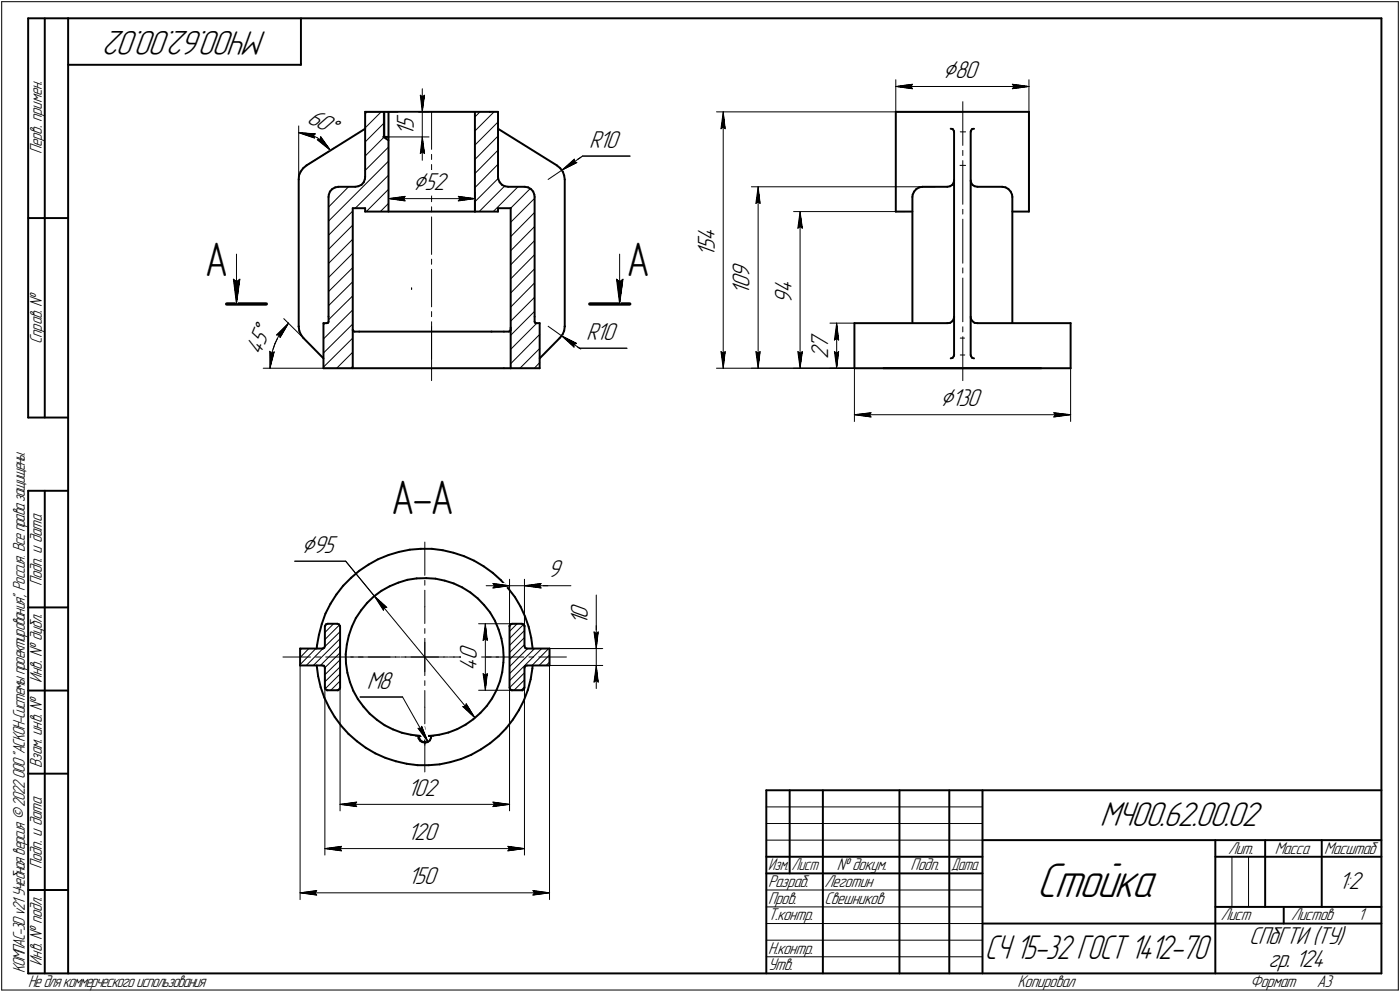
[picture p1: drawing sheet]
<svg xmlns="http://www.w3.org/2000/svg" width="421mm" height="298mm" viewBox="0 0 421 298" stroke-linecap="round" stroke-linejoin="round" font-family="sans-serif">
<defs><g id="words">
<text font-size="15.6" x="311.7" y="269.4">Стойка</text>
<g font-size="14.6">
<text x="61.6" y="83">А</text>
<text x="188.4" y="83">А</text>
<text x="117.6" y="154.5">А-А</text>
</g>
<g font-size="10.9">
<text x="80.2" y="9.4" transform="rotate(-180 80.2 9.4)">МЧ00.62.00.02</text>
<text x="330.8" y="248.1">МЧ00.62.00.02</text>
</g>
<text font-size="10.8" x="296.2" y="288.1">СЧ 15-32 ГОСТ 1412-70</text>
<g font-size="8.5">
<text x="283.6" y="23.4">Ç80</text>
<text x="124.1" y="57.1">Ç5</text>
<text x="282.7" y="122.1">Ç130</text>
<text x="90.6" y="166.1">Ç95</text>
</g>
<g font-size="7.8">
<text x="92" y="36.5" transform="rotate(29 92 36.5)">60Å</text>
<text x="124.5" y="40.8" transform="rotate(-90 124.5 40.8)">1</text>
<text x="124.5" y="38.8" transform="rotate(-90 124.5 38.8)">5</text>
<text x="177.2" y="44.4">R10</text>
<text x="130.4" y="57.1">2</text>
<text x="214.9" y="77.1" transform="rotate(-90 214.9 77.1)">1</text>
<text x="214.9" y="75.1" transform="rotate(-90 214.9 75.1)">5</text>
<text x="214.9" y="72.5" transform="rotate(-90 214.9 72.5)">4</text>
<text x="225.4" y="83.5" transform="rotate(-90 225.4 83.5)">9</text>
<text x="225.4" y="88.5" transform="rotate(-90 225.4 88.5)">1</text>
<text x="225.4" y="86.6" transform="rotate(-90 225.4 86.6)">0</text>
<text x="238.1" y="88.2" transform="rotate(-90 238.1 88.2)">4</text>
<text x="238.1" y="91.2" transform="rotate(-90 238.1 91.2)">9</text>
<text x="78.4" y="106.9" transform="rotate(-67 78.4 106.9)">45Å</text>
<text x="176.3" y="102.1">R10</text>
<text x="249.1" y="108" transform="rotate(-90 249.1 108)">2</text>
<text x="249.1" y="104.9" transform="rotate(-90 249.1 104.9)">7</text>
<text x="164.7" y="173.5">9</text>
<text x="176.8" y="186" transform="rotate(-90 176.8 186)">0</text>
<text x="176.8" y="187.9" transform="rotate(-90 176.8 187.9)">1</text>
<text x="143.4" y="201.5" transform="rotate(-90 143.4 201.5)">4</text>
<text x="143.4" y="198.5" transform="rotate(-90 143.4 198.5)">0</text>
<text x="110.3" y="206.9">M8</text>
<text x="122.6" y="239.2">102</text>
<text x="122.6" y="252.5">120</text>
<text x="122.8" y="265.8">150</text>
<text x="402.6" y="267.2">1:2</text>
<text x="375.7" y="283.7">СПбГТИ (ТУ)</text>
<text x="381.5" y="290.7">гр. 124</text>
</g>
<g font-size="5.4">
<text x="12.6" y="46.3" transform="rotate(-90 12.6 46.3)">Перв. примен.</text>
<text x="12.6" y="103.4" transform="rotate(-90 12.6 103.4)">Справ. №</text>
<text x="12.6" y="176.1" transform="rotate(-90 12.6 176.1)">Подп. и дата</text>
<text x="12.6" y="205.2" transform="rotate(-90 12.6 205.2)">Инв. № дубл.</text>
<text x="12.6" y="230.9" transform="rotate(-90 12.6 230.9)">Взам. инв. №</text>
<text x="369.3" y="256.6">Лит.</text>
<text x="383.4" y="256.6">Масса</text>
<text x="398.3" y="256.6">Масштаб</text>
<text x="12.6" y="261.1" transform="rotate(-90 12.6 261.1)">Подп. и дата</text>
<text x="251.6" y="261.6">№ докум.</text>
<text x="273.9" y="261.6">Подп.</text>
<text x="231" y="266.6">Разраб.</text>
<text x="248" y="266.6">Леготин</text>
<text x="231" y="271.6">Пров.</text>
<text x="248" y="271.6">Свешников</text>
<text x="231" y="276.6">Т.контр.</text>
<text x="367.1" y="276.6">Лист</text>
<text x="388.3" y="276.6">Листов</text>
<text x="408.5" y="276.6">1</text>
<text x="231" y="286.6">Н.контр.</text>
<text x="7.5" y="292.5" transform="rotate(-90 7.5 292.5)">КОМПАС-3Dv21 Учебнаяверсия©2022ООО&quot;АСКОН-Системыпроектирования&quot;, Россия. Всеправазащищены.</text>
<text x="12.6" y="290.2" transform="rotate(-90 12.6 290.2)">Инв. № подл.</text>
<text x="231" y="291.6">Утв.</text>
<text x="8.5" y="296.7">Недлякоммерческогоиспользования</text>
<text x="306" y="296.6">Копировал</text>
<text x="376" y="296.6">Формат</text>
<text x="396" y="296.6">A3</text>
</g>
<g font-size="5.3">
<text x="231.1" y="261.6">Изм.</text>
<text x="238.1" y="261.6">Лист</text>
<text x="286.1" y="261.6">Дата</text>
</g>
</g></defs>
<g fill="none" stroke="#000" stroke-width=".59">
<path d="M8.5 5.5v120zM8.5 5.5h12zM13.5 5.5v120zM20.5 5.5v287zM20.5 5.5h395zM20.5 19.5h70zM90.5 5.5v14zM415.5 5.5v287zM109.8 33.6h37.5zM109.8 33.6v5.1zM109.8 38.7v14.5zM115.6 33.6v7.5z"/>
<path d="M116.8 33.6v30zM142.8 33.6v30zM147.3 33.6h2.5zM149.8 33.6v5.1zM149.8 38.7v14.5zM149.8 38.7l17.7 11zM269.4 33.6h40.1zM269.4 33.6v30zM285.9 38.7l.6 .1zM286.5 38.8l.4 .5zM286.9 39.3v.3zM286.9 39.6v67.1z"/>
<path d="M291.9 39.6v67.1zM292 39.3l-.1 .3zM292.4 38.8l.5-.1zM292.4 38.8l-.4 .5zM309.5 33.6v30zM89.8 53.9v44.1zM89.9 52.7l-.1 1.2zM90.4 51.6l-.5 1.1zM91.2 50.5l1-.8zM91.2 50.5l-.8 1.1zM92.2 49.7l17.6-11zM98.8 59.2v36z"/>
<path d="M98.9 58.5l-.1 .7zM99.2 57.6l-.3 .9zM99.9 56.8l.9-.5zM99.9 56.8l-.7 .8zM100.8 56.3l1-.2zM101.8 56.1h5zM106.8 56.1l1-.1zM107.8 56l.9-.5zM109.4 54.8l-.7 .7zM109.7 53.8l-.3 1zM109.8 53.2l-.1 .6zM115.3 41.1h1.5z"/>
<path d="M115.3 41.1l1.5 1.1zM149.8 53.2l.1 .6zM149.9 53.8l.4 1zM150.3 54.8l.7 .7zM151 55.5l.8 .5zM151.8 56l1 .1zM152.8 56.1h5zM157.8 56.1l1 .2zM158.8 56.3l.9 .5zM159.7 56.8l.7 .8zM160.4 57.6l.3 .9zM160.7 58.5l.1 .7z"/>
<path d="M160.8 59.2v36zM167.5 49.7l1 .8zM168.5 50.5l.7 1.1zM169.2 51.6l.5 1.1zM169.7 52.7l.1 1.2zM169.8 53.9v44.1zM274.4 59.2v37.9zM274.5 58.5l-.1 .7zM274.9 57.6l-.4 .9zM275.6 56.8l.8-.5zM275.6 56.8l-.7 .8zM276.4 56.3l1.1-.2z"/>
<path d="M277.5 56.1h7.4zM284.9 56.1l.8-.1zM285.7 56l.7-.5zM286.9 54.8l-.5 .7zM286.9 54.2v.6zM291.9 54.2l.1 .6zM292 54.8l.4 .7zM292.4 55.5l.7 .5zM293.1 56l.9 .1zM294 56.1h7.4zM301.4 56.1l1 .2zM302.4 56.3l.9 .5z"/>
<path d="M303.3 56.8l.7 .8zM304 57.6l.4 .9zM304.4 58.5l.1 .7zM304.5 59.2v37.9zM8.5 65.5h12zM106.1 62.6v36.5zM106.1 62.6h3.7zM109.8 63.6h33zM109.8 62.6v1zM142.8 63.6h7zM149.8 62.6v1zM149.8 62.6h3.8z"/>
<path d="M153.6 62.6v36.5zM269.4 63.6h5zM304.5 63.6h5zM89.8 98.1l.2 1.3zM89.8 98.1h.1M90 99.4l.5 1.2zM97.3 97.1v13.6zM97.3 97.1h1zM98.3 97.1l.3-.1zM98.8 95.2v1.5zM98.8 96.7l-.2 .3zM106.1 99.1v11.6z"/>
<path d="M106.1 99.1l.1 .4zM106.2 99.5l.4 .2zM106.6 99.7h1.4zM108 99.7h39.8zM147.8 99.7h3.8zM151.6 99.7h1.5zM153.1 99.7l.3-.2zM153.6 98.4v12.3zM153.6 99.1l-.2 .4zM160.8 95.2v1.5zM160.8 96.7l.2 .3zM161 97l.3 .1z"/>
<path d="M161.3 97.1h1zM162.3 97.1v13.6zM169.7 99.4l-.5 1.2zM169.8 98.1l-.1 1.3zM169.8 98.1h.1M257 97.1v13.6zM257 97.1h27.9zM284.9 97.1l.8-.1zM285.7 97l.7-.5zM286.9 95.8l-.5 .7zM286.9 95.2v.6zM291.9 95.2l.1 .6z"/>
<path d="M292 95.8l.4 .7zM292.4 96.5l.7 .5zM293.1 97l.9 .1zM294 97.1h28zM322 97.1v13.6zM90.5 100.6l.8 1zM91.3 101.6l6 6.1zM97.3 110.7h54.3zM151.6 110.7h2zM153.6 110.7h8.7zM168.3 101.6l-6 6.1zM169.2 100.6l-.9 1z"/>
<path d="M257 110.7h65zM265.7 110.7h47.5zM285.9 107.7l.6-.2zM286.9 107l-.4 .5zM286.9 106.7v.3zM291.9 106.7l.1 .3zM292 107l.4 .5zM292.4 107.5l.5 .2zM8.5 125.5h12zM8.5 147.5v145zM8.5 147.5h12zM13.5 147.5v145z"/>
<path d="M101.2 178.6l-1.8 2.8zM103.2 176l-2 2.6zM105.6 173.7l2.4-2.2zM105.6 173.7l-2.4 2.3zM108 171.5l2.8-1.8zM110.8 169.7l2.9-1.6zM112.4 179.2l2.3-1.7zM113.7 168.1l3.1-1.3zM114.7 177.5l2.5-1.3zM116.8 166.8l3.2-.9zM117.2 176.2l2.6-1.1zM119.8 175.1l2.7-.9z"/>
<path d="M120 165.9l3.3-.7zM122.5 174.2l2.8-.4zM123.3 165.2l3.3-.3zM125.3 173.8l2.9-.1zM126.6 164.9h3.3zM128.2 173.7l2.8 .2zM129.9 164.9l3.3 .5zM131 173.9l2.8 .6zM133.2 165.4l3.2 .7zM133.8 174.5l2.7 .8zM136.4 166.1l3.1 1zM136.5 175.3l2.5 1.2z"/>
<path d="M139 176.5l2.5 1.6zM139.5 167.1l3.1 1.4zM141.5 178.1l2.2 1.7zM142.6 168.5l2.9 1.7zM143.7 179.8l1.9 2.1zM145.5 170.2l2.7 1.9zM148.2 172.1l2.4 2.2zM150.6 174.3l2.2 2.5zM152.8 176.8l2.1 2.6zM154.9 179.4l1.6 2.9zM8.5 182.5h12zM90.3 194.9h6.6z"/>
<path d="M90.3 194.9v5.1zM90.3 200h6.6zM95.2 200l.5 3.2zM95.3 194l-.1 .9zM95.9 190.8l-.6 3.2zM96.8 187.5l-.9 3.3zM96.9 194.9h.2zM96.9 200l.6 .1zM97.1 194.9l.4-.3zM97.7 188.2v5.9zM97.7 194.1l-.2 .5zM97.8 188l-.1 .2z"/>
<path d="M97.9 184.4l-1.1 3.1zM98 187.6l.6-.1zM98 187.6l-.2 .4zM98.6 187.5h2.8zM99.4 181.4l-1.5 3zM101.4 187.5l.5 .1zM101.9 187.6l.3 .4zM102.2 188l.1 .2zM102.3 188.2v18.5zM104 196.6l.1 2.8zM104.1 199.4l.4 2.8zM104.3 193.7l-.3 2.9z"/>
<path d="M104.9 191l-.6 2.7zM105.8 188.3l-.9 2.7zM107 185.8l-1.2 2.5zM108.6 183.4l-1.6 2.4zM110.4 181.2l2-2zM110.4 181.2l-1.8 2.2zM145.6 181.9l1.8 2.2zM147.4 184.1l1.4 2.4zM148.8 186.5l1.1 2.6zM149.9 189.1l.9 2.8zM150.8 191.9l.5 2.7zM151.3 194.6l.2 2.8z"/>
<path d="M151.4 199.1l-.4 2.9zM151.5 197.4l-.1 1.7zM153.2 188.2v18.5zM153.2 188v.2zM153.6 187.6l.4-.1zM153.6 187.6l-.4 .4zM154 187.5h3zM156.5 182.3l1.4 3zM157 187.5l.4 .1zM157.4 187.6l.3 .4zM157.7 188.2v5.9zM157.7 188v.2z"/>
<path d="M157.7 194.1l.2 .5zM157.9 194.6l.4 .3zM157.9 185.3l1.1 3.1zM158.3 194.9h.2zM158.5 194.9h6.8zM158.5 200h6.8zM159 188.4l.8 3.3zM159.8 191.7l.4 3.2zM160.2 200l-.1 .9zM165.3 194.9v5.1zM8.5 207.5h12zM95.7 203.2l.7 3.3z"/>
<path d="M96.4 206.5l1.1 3.1zM97.5 200.1l.2 .5zM97.5 209.6l1.5 3zM97.7 200.7v6zM97.7 200.6v.1zM97.7 206.7l.2 .4zM97.9 207.1l.4 .3zM98.3 207.4h.3zM98.6 207.4h2.8zM99 212.6l1.7 2.9zM100.7 215.5l1.9 2.6zM101.4 207.4h.3z"/>
<path d="M101.7 207.4l.4-.3zM102.3 206.7l-.2 .4zM102.6 218.1l2.2 2.5zM104.5 202.2l.7 2.8zM105.2 205l1.1 2.6zM106.3 207.6l1.3 2.5zM107.6 210.1l1.7 2.2zM109.3 212.3l1.9 2.2zM111.2 214.5l2.2 1.8zM113.4 216.3l2.3 1.6zM115.7 217.9l2.5 1.3zM118.2 219.2l2.7 1z"/>
<path d="M137.5 219.1l2.5-1.3zM140 217.8l2.3-1.6zM142.3 216.2l2.1-1.9zM146.4 212.2l-2 2.1zM148 209.9l-1.6 2.3zM149.4 207.3l-1.4 2.6zM150.4 204.7l-1 2.6zM151 202l-.6 2.7zM152.2 218.9l-2.3 2.3zM153.2 206.7l.2 .4zM153.4 207.1l.4 .3zM153.8 207.4h.2z"/>
<path d="M154 207.4h3zM154.3 216.2l-2.1 2.7zM156 213.4l-1.7 2.8zM157 207.4h.1zM157.1 207.4l.5-.3zM157.6 210.5l-1.6 2.9zM157.7 200.7v6zM157.7 200.6v.1zM157.7 206.7l-.1 .4zM158.1 200.1l.4-.1zM158.1 200.1l-.4 .5zM158.7 207.3l-1.1 3.2z"/>
<path d="M159.6 204.1l-.9 3.2zM160.1 200.9l-.5 3.2zM8.5 232.5h12zM104.8 220.6l2.6 2.2zM107.4 222.8l2.6 1.9zM110 224.7l2.9 1.7zM112.9 226.4l3 1.4zM115.9 227.8l3.1 1zM119 228.8l3.3 .7zM120.9 220.2l2.7 .6zM122.3 229.5l3.3 .5zM123.6 220.8l2.8 .3z"/>
<path d="M125.6 230h3.3zM125.7 221.1l.2 .8zM125.9 221.9l.4 .7zM126.3 222.6l.7 .4zM126.4 221.1h2.9zM127 223l.8 .2zM127.3 221.1h.1M127.8 223.2l.8-.2zM128.2 221.1h.1M128.6 223l.7-.5zM128.9 230l3.3-.3zM129.3 221.1l2.8-.3z"/>
<path d="M129.6 221.7l-.3 .8zM129.7 221.1l-.1 .6zM132.1 220.8l2.8-.7zM132.2 229.7l3.3-.7zM134.9 220.1l2.6-1zM135.5 229l3.2-.9zM138.7 228.1l3-1.3zM141.7 226.8l2.9-1.6zM144.6 225.2l2.8-1.8zM147.4 223.4l2.5-2.2zM230.5 237.5h185zM230.5 237.5v55z"/>
<path d="M237.5 237.5v25zM247.5 237.5v55zM270.5 237.5v55zM285.5 237.5v55zM295.5 237.5v55zM230.5 257.5h65zM295.5 252.5h120zM365.5 252.5v40zM365.5 257.5h15zM380.5 252.5v20zM380.5 257.5h35zM397.5 252.5v20z"/>
<path d="M8.5 267.5h12zM230.5 262.5h65zM295.5 277.5h70zM365.5 277.5h50zM365.5 272.5h50zM386.1 272.5v5zM8.5 292.5h12zM20.5 292.5h395z"/>
</g>
<g fill="none" stroke="#000" stroke-width=".3">
<path d="M.5 .5v297zM.5 .5h420zM420.5 .5v297zM89.8 39.9l2 .1zM89.8 37.8v16.1zM89.8 39.9l5 .3zM89.8 39.9l4.8 1.6zM109.8 38.4l4.8-4.8zM109.8 34.2l.6-.6zM109.8 33.6h19.2zM115.3 33.6v7.5zM126.4 28.6l.6 .5z"/>
<path d="M126.4 28.6l.6 5zM127 29.1l.7-.5zM127 26.7v6.9zM127 33.6v7.5zM127.7 28.6l-.7 5zM129.8 33.6v11.3zM142.8 39.4l5.8-5.8zM142.8 35.1l1.6-1.5zM215.5 33.6h74zM216.8 38.7l.7-.5zM217.5 33.6l.6 5.1zM217.5 38.2l.6 .5z"/>
<path d="M217.5 33.6l-.7 5.1zM217.5 33.6v77.1zM269.4 24v9.6zM269.4 26l5-.7zM269.4 26l5 .7zM269.4 26h40.1zM274 26l.4 .7zM274.4 25.3l-.4 .7zM288.8 39.6h1.6zM289.6 30.6v13.1zM304.5 26.7l5-.7zM304.5 25.3l.5 .7z"/>
<path d="M304.5 25.3l5 .7zM305 26l-.5 .7zM309.5 24v9.6zM91.8 40l1.8 .6zM92.2 49.7l8.9-5.6zM93.6 40.6l1.8 .8zM94.2 40.8l.4 .7zM94.8 40.2l-.6 .6zM95.4 41.4l1.6 1.1zM95.4 42l4 3.2zM95.4 42l.9-.1zM96.4 41.1l-.1 .8z"/>
<path d="M96.4 41.1l3 4.1zM97 42.5l1.4 1.4zM98.4 43.9l1 1.3zM99.4 57.3l.6-.5zM104.8 56.1l-6 6.1zM109.8 51.2l7-7zM109.8 46.9l5.7-5.7zM109.8 42.7l5.8-5.8zM116.8 57.7v5.9zM116.8 41.1h12.2zM116.8 59.7l5-.7zM116.8 59.7l5 .7z"/>
<path d="M116.8 59.7h26zM121.3 59.7l.5 .7zM121.8 59l-.5 .7zM126.4 46.1l.6-.5zM127 41.1l-.6 5zM127 45.6l.7 .5zM127 41.1l.7 5zM127 41.1v7.1zM129.8 49.4v11.2zM129.8 46.4v1.5zM137.8 59l.5 .7zM137.8 59l5 .7z"/>
<path d="M138.3 59.7l-.5 .7zM142.8 43.6l7-6.9zM142.8 57.7v5.9zM149.8 49.4l-7 7zM149.8 45.1l-7 7.1zM149.8 40.9l-7 7zM164.8 53.9l4.2-2.8zM169 51.1l6.2-4.2zM169 51.1l4.5-2.2zM169 51.1l3.7-3.3zM169 51.1l5.8-3.9zM172.7 48.6l.8 .3z"/>
<path d="M172.7 47.8v.8zM175.2 46.9h14.3zM226 56.1h55.2zM228 56.1l.6 5zM228 56.1l-.7 5zM228 56.1v54.6zM288.7 49.7h1.7zM289.6 48.3v13.1zM289.6 45.2v1.5zM71.1 76.4v15zM98.8 79.2l7.3-7.3zM98.8 74.9l7.3-7.3z"/>
<path d="M98.8 70.7l7.3-7.3zM98.8 66.5l18-18.1zM106.8 62.6l10-9.9zM110.2 63.6l6.6-6.7zM114.4 63.6l2.4-2.5zM129.8 77.9v1.5zM129.8 65.2v11.3zM129.8 62.1v1.6zM137.8 60.4l5-.7zM142.8 60.6l7.1-7zM144.1 63.6l7.6-7.6zM148.3 63.6l7.5-7.5z"/>
<path d="M153.6 66.8l7.2-7.2zM153.6 62.6l5.9-6zM160.8 76.5l-7.2 7.3zM160.8 72.3l-7.2 7.3zM160.8 68.1l-7.2 7.3zM160.8 63.8l-7.2 7.3zM186.4 76.4v15zM227.3 61.1l.7-.5zM228 60.6l.6 .5zM238.7 63.6h33.2zM239.9 68.6l.7-.5zM240.6 63.6l.7 5z"/>
<path d="M240.6 68.1l.7 .5zM240.6 63.6l-.7 5zM240.6 63.6v47.1zM289.6 65.9v13.2zM289.6 62.9v1.4zM70.2 83.9l.9 7.5zM70.2 83.9l.9 .8zM71.1 84.7l1-.8zM72.1 83.9l-1 7.5zM85.3 98.9l-1.5 2zM85.3 95.8l6 5.8zM86.8 97.1l-1.5 1.8z"/>
<path d="M86.8 97.1l-2.6 4.3zM97.3 97.6l.5-.5zM98.8 96.1l7.3-7.2zM98.8 91.9l7.3-7.2zM98.8 87.6l7.3-7.2zM98.8 83.4l7.3-7.3zM123.8 86.5v.5zM129.8 98.1v16.3zM129.8 96.7v11.2zM129.8 93.6v1.6zM129.8 80.9v11.3zM153.6 96.5l7.2-7.2z"/>
<path d="M160.8 85l-7.2 7.3zM160.8 80.8l-7.2 7.3zM164.8 98l4.1 2.9zM185.4 83.9l1 7.5zM185.4 83.9l1 .8zM186.4 84.7l1-.8zM187.4 83.9l-1 7.5zM249.6 97.1h7.4zM251.6 97.1l.6 5.1zM251.6 97.1l-.6 5.1zM251.6 97.1v13.6zM289.6 98.2v1.5z"/>
<path d="M289.6 83.6v13.1zM289.6 80.5v1.5zM79.2 110.7h18.1zM81.1 105.6l.1 5.1zM81.1 105.6l.6 .6zM81.4 108.1l-.2 2.6zM81.7 106.2l.8-.5zM81.9 105.7l-.5 2.4zM82.5 105.7l-1.3 5zM82.7 103.2l-.8 2.5zM83.1 100.7h.9zM83.1 100.7l3.7-3.6z"/>
<path d="M83.8 100.9l-1.1 2.3zM84 100.7l.2 .7zM97.3 110.3l8.8-8.7zM97.3 106.1l8.8-8.7zM97.3 101.9l8.8-8.8zM101.3 110.7l4.8-4.9zM106.1 110.1l-.6 .6zM153.6 105l7.9-7.9zM153.6 100.8l7.2-7.2zM156.4 110.7l5.9-6zM162.3 109l-1.6 1.7zM162.3 100.5l-8.7 8.8z"/>
<path d="M168.9 100.9l5.3 3.7zM168.9 100.9l3.7 3.4zM168.9 100.9l4.5 2.3zM168.9 100.9l5.8 4zM172.6 103.5v.8zM172.6 103.5l.8-.3zM174.2 104.6h14.4zM215.5 110.7h41.5zM216.8 105.7l.7 5zM216.8 105.7l.7 .5zM217.5 106.2l.6-.5zM218.1 105.7l-.6 5z"/>
<path d="M226 110.7h31zM227.3 105.7l.7 5zM227.3 105.7l.7 .5zM228 106.2l.6-.5zM228.6 105.7l-.6 5zM238.7 110.7h18.3zM239.9 105.7l.7 5zM239.9 105.7l.7 .5zM240.6 106.2l.7-.5zM241.3 105.7l-.7 5zM249.6 110.7h7.4zM251 102.2l.6-.5z"/>
<path d="M251 105.7l.6 5zM251 105.7l.6 .5zM251.6 101.7l.6 .5zM251.6 106.2l.6-.5zM252.2 105.7l-.6 5zM257 110.7v16zM288.8 106.7h1.4zM288.8 101.6h1.3zM289.6 101.2v13.2zM322 110.7v16zM257 124.6l5-.6zM257 124.6l5 .7z"/>
<path d="M257 124.6h65zM261.5 124.6l.5 .7zM262 124l-.5 .6zM316.9 125.3l5.1-.7zM316.9 124l.5 .6zM316.9 124l5.1 .6zM317.4 124.6l-.5 .7zM88.6 168.7h15.4zM104 168.7l8.6 10.5zM112.6 179.2l3.7 3.3zM112.6 179.2l2.7 4.2zM112.6 179.2l30.2 36.5z"/>
<path d="M127.8 162.9v10zM127.8 174.4v1.5zM127.8 177.4v5zM146.2 176h7zM148.3 175.3l4.9 .7zM148.3 175.3l.5 .7zM148.3 176.7l4.9-.7zM148.8 176l-.5 .7zM153.2 174.1v14.1zM153.2 176h4.5zM157.7 176h5zM157.7 174.1v17.1z"/>
<path d="M157.7 176l5 .7zM157.7 176l5-.7zM157.7 176h7.1zM162.2 176l.5 .7zM162.7 176h9zM162.7 175.3l-.5 .7zM179.3 178.8v11.1zM85.1 197.4h8.3zM90.3 200v70.3zM90.8 194.9l-.5 .5zM92.9 194.9l-2.6 2.7zM94.2 200l8.1-8.1z"/>
<path d="M94.9 197.4h1.5zM95 194.9l-4.7 4.8zM96.4 200l5.9-5.9zM97.1 194.9l-5 5.1zM97.7 194.3l4.6-4.5zM97.7 192.2l4.4-4.4zM97.7 190.1l2.6-2.6zM98 197.4h8.3zM98.1 187.5l-.2 .4zM105.5 197.4h11.8zM107.8 197.4h1.4zM110.7 197.4h8.3z"/>
<path d="M115.5 182.6l.8-.1zM115.5 182.6l-.2 .8zM118.9 197.4h1.4zM120.6 197.4h1.5zM121.8 197.4h6zM123.6 197.4h4.2zM127.8 193v10zM127.8 197.4h5.8zM127.8 191.9v9.9zM127.8 188.9v1.4zM127.8 182.4v5zM127.8 197.4h4.1z"/>
<path d="M133.4 197.4h1.5zM135.1 197.4h1.6zM136.4 197.4h8.3zM138.2 197.4h11.7zM143.9 187.5h11.5zM145.3 192.4l.7-.5zM146 187.5l.6 4.9zM146 191.9l.6 .5zM146 187.5l-.7 4.9zM146 187.5v19.9zM146.2 197.4h1.5zM149.2 197.4h8.4z"/>
<path d="M153.2 198.2l4.5-4.5zM153.2 196.1l4.5-4.5zM153.2 191.9l4.3-4.3zM153.2 189.7l2.3-2.2zM157.7 189.5l-4.5 4.5zM158.7 194.9l-5.5 5.4zM159.1 197.4h1.4zM162.1 197.4h8.2zM162.1 200l3.2-3.2zM164.3 200l1-1zM165 194.9l-5 5.1zM165.3 194.9h16z"/>
<path d="M165.3 200h16zM165.3 200v70.3zM178.6 189.9l.7 .5zM178.6 189.9l.7 5zM179.3 189.9v5zM179.3 190.4l.6-.5zM179.3 188v6.9zM179.3 200l-.7 5zM179.3 200l.6 5zM179.3 200v6.9zM179.3 194.9v5.1zM179.9 189.9l-.6 5z"/>
<path d="M97.7 204.9l4.6-4.5zM97.7 202.8l4.6-4.5zM97.7 200.7l4.6-4.5zM97.7 203.7v53.3zM97.8 207l4.5-4.5zM99.5 207.4l2.8-2.8zM101.6 207.4l.6-.6zM102.3 206.7v37zM108.3 209.5h12.8zM121.1 209.5l7.6 13.4zM125.7 218.9l3 4zM125.7 218.9l.8 .1z"/>
<path d="M126.8 218.3l-.3 .7zM126.8 218.3l1.9 4.6zM127.8 218.4v5.5zM127.8 204.6v1.4zM127.8 207.5v5zM127.8 219v1.5zM127.8 212.5v5zM139.2 212.3l3.6 3.4zM139.2 212.3h.8zM140.2 211.5l-.2 .8zM140.2 211.5l2.6 4.2zM143.9 207.4h13.1z"/>
<path d="M145.3 202.4l.7 5zM145.3 202.4l.7 .5zM146 202.9l.6-.5zM146.6 202.4l-.6 5zM153.2 204.6l9.7-9.7zM153.2 202.4l7.6-7.5zM153.2 206.7v37zM154.6 207.4l3.1-3.1zM156.7 207.4l1-1zM157.7 202.2l-4.5 4.5zM157.7 203.7v53.3zM178.6 205l.7-.5z"/>
<path d="M179.3 204.5l.6 .5zM125 221.2h5.5zM126.1 221.1l.1 .7zM126.2 221.8l.5 .7zM126.7 222.5l.6 .3zM127.3 222.8h.8zM127.8 222v10zM128.1 222.8l.4-.1zM97.7 255l5-.7zM97.7 255l5 .7zM97.7 255h60zM102.3 241.7l5-.7z"/>
<path d="M102.3 241.7l5 .7zM102.3 241.7h50.9zM102.3 255l.4 .7zM102.7 254.3l-.4 .7zM106.8 241.7l.5 .7zM107.3 241l-.5 .7zM148.3 242.4l4.9-.7zM148.3 241l.5 .7zM148.3 241l4.9 .7zM148.8 241.7l-.5 .7zM152.7 255.7l5-.7zM152.7 254.3l.5 .7z"/>
<path d="M152.7 254.3l5 .7zM153.2 255l-.5 .7zM230.5 247.5h65zM230.5 252.5h65zM230.5 242.5h65zM370.5 257.5v15zM375.5 257.5v15zM90.3 268.3l4.9-.7zM90.3 268.3l4.9 .7zM90.3 268.3h75zM94.7 268.3l.5 .7zM95.2 267.6l-.5 .7z"/>
<path d="M160.3 269l5-.7zM160.3 267.6l.4 .7zM160.3 267.6l5 .7zM160.7 268.3l-.4 .7zM230.5 267.5h65zM230.5 272.5h65zM230.5 277.5h65zM.5 297.5h420zM230.5 282.5h65zM230.5 287.5h65z"/>
</g>
<path d="M68.2 91.4h11.9zM177.4 91.4h12z" fill="none" stroke="#000" stroke-width="1"/>
<g fill="#fff" stroke="#fff" stroke-width=".3">
<path d="M61.6 73.5h6.6zM61.6 73.6h6.6zM61.6 73.7h6.6zM61.6 73.7h6.6zM61.6 73.8h6.6zM61.6 73.9h6.6zM61.6 74h6.6zM61.6 74.1h6.6zM61.6 74.2h6.6zM61.6 74.3h6.6zM61.6 74.3h6.6zM61.6 74.4h6.6zM61.6 74.5h6.6zM61.6 74.6h6.6zM61.6 74.7h6.6zM61.6 74.8h6.6zM61.6 74.8h6.6zM61.6 74.9h6.6zM61.6 75h6.6zM61.6 75.1h6.6zM61.6 75.2h6.6zM61.6 75.3h6.6zM61.6 75.4h6.6zM61.6 75.4h6.6zM61.6 75.5h6.6zM61.6 75.6h6.6zM61.6 75.7h6.6zM61.6 75.8h6.6zM61.6 75.9h6.6zM61.6 75.9h6.6zM61.6 76h6.6zM61.6 76.1h6.6zM61.6 76.2h6.6zM61.6 76.3h6.6zM61.6 76.4h6.6zM61.6 76.5h6.6zM61.6 76.5h6.6zM61.6 76.6h6.6zM61.6 76.7h6.6zM61.6 76.8h6.6zM61.6 76.9h6.6zM61.6 77h6.6zM61.6 77h6.6zM61.6 77.1h6.6zM61.6 77.2h6.6zM61.6 77.3h6.6zM61.6 77.4h6.6zM61.6 77.5h6.6zM61.6 77.6h6.6zM61.6 77.6h6.6zM61.6 77.7h6.6zM61.6 77.8h6.6zM61.6 77.9h6.6zM61.6 78h6.6zM61.6 78.1h6.6zM61.6 78.1h6.6zM61.6 78.2h6.6zM61.6 78.3h6.6zM61.6 78.4h6.6zM61.6 78.5h6.6zM61.6 78.6h6.6zM61.6 78.7h6.6zM61.6 78.7h6.6zM61.6 78.8h6.6zM61.6 78.9h6.6zM61.6 79h6.6zM61.6 79.1h6.6zM61.6 79.2h6.6zM61.6 79.2h6.6zM61.6 79.3h6.6zM61.6 79.4h6.6zM61.6 79.5h6.6zM61.6 79.6h6.6zM61.6 79.7h6.6zM61.6 79.8h6.6zM61.6 79.8h6.6zM61.6 79.9h6.6zM61.6 80h6.6zM61.6 80.1h6.6zM61.6 80.2h6.6zM61.6 80.3h6.6zM61.6 80.3h6.6zM61.6 80.4h6.6zM61.6 80.5h6.6zM61.6 80.6h6.6zM61.6 80.7h6.6zM61.6 80.8h6.6zM61.6 80.9h6.6zM61.6 80.9h6.6zM61.6 81h6.6zM61.6 81.1h6.6zM61.6 81.2h6.6zM61.6 81.3h6.6zM61.6 81.4h6.6zM61.6 81.4h6.6zM61.6 81.5h6.6zM61.6 81.6h6.6zM61.6 81.7h6.6zM61.6 81.8h6.6zM61.6 81.9h6.6zM61.6 82h6.6zM61.6 82h6.6zM61.6 82.1h6.6zM61.6 82.2h6.6zM61.6 82.3h6.6zM61.6 82.4h6.6zM61.6 82.5h6.6zM61.6 82.5h6.6zM61.6 82.6h6.6zM61.6 82.7h6.6zM61.6 82.8h6.6zM61.6 82.9h6.6zM61.6 83h6.6zM61.6 83.1h6.6zM61.6 83.1h6.6zM61.6 83.2h6.6zM61.6 83.3h6.6zM61.6 83.4h6.6zM61.6 83.5h6.6zM61.6 83.6h6.6zM61.6 83.7h6.6zM61.6 83.7h6.6zM61.6 83.8h6.6zM61.6 83.9h6.6zM61.6 84h6.6zM61.6 84.1h6.6zM61.6 84.2h6.6zM61.6 84.2h6.6zM61.6 84.3h6.6zM61.6 84.4h6.6zM61.6 84.5h6.6zM61.6 84.6h6.6zM61.6 84.7h6.6zM61.6 84.8h6.6zM61.6 84.8h6.6zM61.6 84.9h6.6zM61.6 85h6.6zM61.6 85.1h6.6zM61.6 85.2h6.6zM61.6 85.3h6.6zM61.6 85.3h6.6zM61.6 85.4h6.6zM61.6 85.5h6.6z"/>
<path d="M188.4 73.5h6.6zM188.4 73.6h6.6zM188.4 73.7h6.6zM188.4 73.7h6.6zM188.4 73.8h6.6zM188.4 73.9h6.6zM188.4 74h6.6zM188.4 74.1h6.6zM188.4 74.2h6.6zM188.4 74.3h6.6zM188.4 74.3h6.6zM188.4 74.4h6.6zM188.4 74.5h6.6zM188.4 74.6h6.6zM188.4 74.7h6.6zM188.4 74.8h6.6zM188.4 74.8h6.6zM188.4 74.9h6.6zM188.4 75h6.6zM188.4 75.1h6.6zM188.4 75.2h6.6zM188.4 75.3h6.6zM188.4 75.4h6.6zM188.4 75.4h6.6zM188.4 75.5h6.6zM188.4 75.6h6.6zM188.4 75.7h6.6zM188.4 75.8h6.6zM188.4 75.9h6.6zM188.4 75.9h6.6zM188.4 76h6.6zM188.4 76.1h6.6zM188.4 76.2h6.6zM188.4 76.3h6.6zM188.4 76.4h6.6zM188.4 76.5h6.6zM188.4 76.5h6.6zM188.4 76.6h6.6zM188.4 76.7h6.6zM188.4 76.8h6.6zM188.4 76.9h6.6zM188.4 77h6.6zM188.4 77h6.6zM188.4 77.1h6.6zM188.4 77.2h6.6zM188.4 77.3h6.6zM188.4 77.4h6.6zM188.4 77.5h6.6zM188.4 77.6h6.6zM188.4 77.6h6.6zM188.4 77.7h6.6zM188.4 77.8h6.6zM188.4 77.9h6.6zM188.4 78h6.6zM188.4 78.1h6.6zM188.4 78.1h6.6zM188.4 78.2h6.6zM188.4 78.3h6.6zM188.4 78.4h6.6zM188.4 78.5h6.6zM188.4 78.6h6.6zM188.4 78.7h6.6zM188.4 78.7h6.6zM188.4 78.8h6.6zM188.4 78.9h6.6zM188.4 79h6.6zM188.4 79.1h6.6zM188.4 79.2h6.6zM188.4 79.2h6.6zM188.4 79.3h6.6zM188.4 79.4h6.6zM188.4 79.5h6.6zM188.4 79.6h6.6zM188.4 79.7h6.6zM188.4 79.8h6.6zM188.4 79.8h6.6zM188.4 79.9h6.6zM188.4 80h6.6zM188.4 80.1h6.6zM188.4 80.2h6.6zM188.4 80.3h6.6zM188.4 80.3h6.6zM188.4 80.4h6.6zM188.4 80.5h6.6zM188.4 80.6h6.6zM188.4 80.7h6.6zM188.4 80.8h6.6zM188.4 80.9h6.6zM188.4 80.9h6.6zM188.4 81h6.6zM188.4 81.1h6.6zM188.4 81.2h6.6zM188.4 81.3h6.6zM188.4 81.4h6.6zM188.4 81.4h6.6zM188.4 81.5h6.6zM188.4 81.6h6.6zM188.4 81.7h6.6zM188.4 81.8h6.6zM188.4 81.9h6.6zM188.4 82h6.6zM188.4 82h6.6zM188.4 82.1h6.6zM188.4 82.2h6.6zM188.4 82.3h6.6zM188.4 82.4h6.6zM188.4 82.5h6.6zM188.4 82.5h6.6zM188.4 82.6h6.6zM188.4 82.7h6.6zM188.4 82.8h6.6zM188.4 82.9h6.6zM188.4 83h6.6zM188.4 83.1h6.6zM188.4 83.1h6.6zM188.4 83.2h6.6zM188.4 83.3h6.6zM188.4 83.4h6.6zM188.4 83.5h6.6zM188.4 83.6h6.6zM188.4 83.7h6.6zM188.4 83.7h6.6zM188.4 83.8h6.6zM188.4 83.9h6.6zM188.4 84h6.6zM188.4 84.1h6.6zM188.4 84.2h6.6zM188.4 84.2h6.6zM188.4 84.3h6.6zM188.4 84.4h6.6zM188.4 84.5h6.6zM188.4 84.6h6.6zM188.4 84.7h6.6zM188.4 84.8h6.6zM188.4 84.8h6.6zM188.4 84.9h6.6zM188.4 85h6.6zM188.4 85.1h6.6zM188.4 85.2h6.6zM188.4 85.3h6.6zM188.4 85.3h6.6zM188.4 85.4h6.6zM188.4 85.5h6.6z"/>
<path d="M69.6 83.4h3.1zM69.7 83.5h3zM69.7 83.6h3zM69.7 83.7h3zM69.7 83.7h3zM69.7 83.8h3zM69.7 83.9h3zM69.7 84h3zM69.7 84.1h2.9zM69.8 84.2h2.8zM69.8 84.2h2.8zM69.8 84.3h2.8zM69.8 84.4h2.8zM69.8 84.5h2.8zM69.8 84.6h2.8zM69.8 84.7h2.8zM69.8 84.8h2.8zM69.8 84.8h2.8zM69.8 84.9h2.8zM69.8 85h2.8zM69.8 85.1h2.8zM69.8 85.2h2.8zM69.8 85.3h2.7zM69.8 85.3h2.7zM69.8 85.4h2.7zM69.9 85.5h2.6zM69.9 85.6h2.6zM69.9 85.7h2.6zM69.9 85.8h2.6zM69.9 85.9h2.6zM69.9 85.9h2.5zM69.9 86h2.5zM69.9 86.1h2.5zM70 86.2h2.4zM70 86.3h2.4zM70 86.4h2.4zM70 86.4h2.4zM70 86.5h2.3zM70 86.6h2.3zM70 86.7h2.3zM70 86.8h2.3zM70.1 86.9h2.2zM70.1 87h2.2zM70.1 87h2.2zM70.1 87.1h2.1zM70.1 87.2h2.1zM70.1 87.3h2.1zM70.1 87.4h2.1zM70.1 87.5h2.1zM70.2 87.5h2zM70.2 87.6h2zM70.2 87.7h2zM70.2 87.8h1.9zM70.2 87.9h1.9zM70.2 88h1.9zM70.2 88.1h1.9zM70.2 88.1h1.9zM70.3 88.2h1.8zM70.3 88.3h1.8zM70.3 88.4h1.8zM70.3 88.5h1.8zM70.3 88.6h1.8zM70.3 88.6h1.8zM70.3 88.7h1.8zM70.3 88.8h1.8zM70.4 88.9h1.7zM70.4 89h1.6zM70.4 89.1h1.6zM70.4 89.2h1.6zM70.4 89.2h1.6zM70.4 89.3h1.6zM70.4 89.4h1.6zM70.4 89.5h1.6zM70.4 89.6h1.5zM70.4 89.7h1.5zM70.4 89.7h1.5zM70.5 89.8h1.3zM70.5 89.9h1.3zM70.6 90h1.1zM70.6 90.1h1.1zM70.6 90.2h1zM70.7 90.3h.9zM70.7 90.3h.9zM70.8 90.4h.7zM70.8 90.5h.7zM70.9 90.6h.6zM70.9 90.7h.6zM70.9 90.8h.5zM71 90.8h.4zM71 90.9h.4zM71 91h.3zM71 91.1h.3z"/>
<path d="M184.8 83.4h3.2zM184.9 83.5h3.1zM184.9 83.6h3.1zM184.9 83.7h3.1zM184.9 83.7h3.1zM184.9 83.8h3.1zM184.9 83.9h3.1zM184.9 84h3.1zM185 84.1h2.9zM185 84.2h2.9zM185 84.2h2.9zM185 84.3h2.9zM185 84.4h2.9zM185 84.5h2.9zM185 84.6h2.9zM185.1 84.7h2.7zM185.1 84.8h2.7zM185.1 84.8h2.7zM185.1 84.9h2.7zM185.1 85h2.7zM185.1 85.1h2.7zM185.1 85.2h2.7zM185.2 85.3h2.5zM185.2 85.3h2.5zM185.2 85.4h2.5zM185.2 85.5h2.5zM185.2 85.6h2.5zM185.2 85.7h2.5zM185.2 85.8h2.5zM185.2 85.9h2.5zM185.3 85.9h2.3zM185.3 86h2.3zM185.3 86.1h2.3zM185.3 86.2h2.3zM185.3 86.3h2.3zM185.3 86.4h2.3zM185.3 86.4h2.3zM185.3 86.5h2.2zM185.3 86.6h2.2zM185.3 86.7h2.2zM185.3 86.8h2.2zM185.3 86.9h2.2zM185.3 87h2.2zM185.3 87h2.2zM185.4 87.1h2.1zM185.4 87.2h2.1zM185.4 87.3h2.1zM185.4 87.4h2.1zM185.4 87.5h2.1zM185.4 87.5h2.1zM185.4 87.6h2.1zM185.4 87.7h2.1zM185.5 87.8h1.9zM185.5 87.9h1.9zM185.5 88h1.9zM185.5 88.1h1.9zM185.5 88.1h1.9zM185.5 88.2h1.9zM185.5 88.3h1.9zM185.6 88.4h1.7zM185.6 88.5h1.7zM185.6 88.6h1.7zM185.6 88.6h1.7zM185.6 88.7h1.7zM185.6 88.8h1.7zM185.6 88.9h1.7zM185.7 89h1.5zM185.7 89.1h1.5zM185.7 89.2h1.5zM185.7 89.2h1.5zM185.7 89.3h1.5zM185.7 89.4h1.5zM185.7 89.5h1.5zM185.7 89.6h1.4zM185.8 89.7h1.3zM185.8 89.7h1.3zM185.8 89.8h1.2zM185.8 89.9h1.2zM185.8 90h1.1zM185.9 90.1h1zM185.9 90.2h1zM186 90.3h.9zM186 90.3h.9zM186 90.4h.8zM186.1 90.5h.7zM186.1 90.6h.6zM186.1 90.7h.6zM186.2 90.8h.4zM186.2 90.8h.4zM186.3 90.9h.3zM186.3 91h.2zM186.3 91.1h.2z"/>
<path d="M76.8 95.7h.2zM76.8 95.8h.4zM76.7 95.8h.8zM76.7 95.9h.9zM76.6 96h1.3zM76.6 96.1h1.5zM76.6 96.2h1.7zM76.5 96.3h2zM76.5 96.4h2.2zM76.5 96.4h2.4zM76.5 96.5h2.6zM76.4 96.6h2.9zM76.4 96.7h3.1zM76.4 96.8h3.4zM76.3 96.9h3.6zM76.3 96.9h3.9zM76.2 97h4.1zM76.2 97.1h4.4zM76.2 97.2h4.6zM76.1 97.3h4.9zM76.1 97.4h5.1zM76 97.5h5.4zM76 97.5h5.6zM75.9 97.6h5.9zM75.9 97.7h6.1zM75.9 97.8h6.3zM75.9 97.9h6.6zM75.9 98h6.7zM75.8 98h7.1zM75.8 98.1h7.3zM75.8 98.2h7.5zM75.7 98.3h7.8zM75.7 98.4h8zM75.6 98.5h8.1zM75.6 98.6h8.1zM75.5 98.6h8.1zM75.5 98.7h8.1zM75.5 98.8h8zM75.4 98.9h8.1zM75.4 99h8.1zM75.4 99.1h8zM75.4 99.1h8zM75.4 99.2h7.9zM75.3 99.3h8zM75.3 99.4h7.9zM75.2 99.5h8zM75.2 99.6h8zM75.1 99.7h8zM75.1 99.7h8zM75.1 99.8h8zM75 99.9h8.1zM75 100h8.1zM74.9 100.1h8.1zM74.9 100.2h8.1zM74.9 100.2h8zM74.8 100.3h8.1zM74.8 100.4h8zM74.8 100.5h8zM74.8 100.6h8zM74.7 100.7h8zM74.7 100.8h8zM74.7 100.8h7.9zM74.6 100.9h8zM74.6 101h8zM74.5 101.1h8zM74.5 101.2h8zM74.5 101.3h8zM74.4 101.3h8.1zM74.4 101.4h8zM74.3 101.5h8.1zM74.3 101.6h8.1zM74.3 101.7h8zM74.3 101.8h8zM74.3 101.9h7.9zM74.2 101.9h8zM74.2 102h8zM74.1 102.1h8zM74.1 102.2h8zM74.1 102.3h7.9zM74 102.4h8zM74 102.4h8zM73.9 102.5h8.1zM73.9 102.6h8.1zM73.8 102.7h8.1zM73.8 102.8h8.1zM73.8 102.9h8zM73.7 103h8.1zM73.7 103h8.1zM73.7 103.1h8zM73.7 103.2h8zM73.7 103.3h7.9zM73.6 103.4h8zM73.6 103.5h7.9zM73.5 103.5h8zM73.5 103.6h8zM73.4 103.7h8zM73.4 103.8h8zM73.4 103.9h8zM73.3 104h8.1zM73.3 104.1h8.1zM73.2 104.1h8.1zM73.2 104.2h8.1zM73.2 104.3h8zM73.2 104.4h8zM73.2 104.5h7.9zM73.1 104.6h8zM73.1 104.6h8zM73 104.7h8zM73.2 104.8h7.8zM73.4 104.9h7.5zM73.7 105h7.2zM73.8 105.1h7.1zM74.1 105.2h6.8zM74.3 105.2h6.6zM74.5 105.3h6.3zM74.7 105.4h6.1zM74.9 105.5h5.8zM75.1 105.6h5.6zM75.3 105.7h5.4zM75.5 105.7h5.1zM75.7 105.8h4.9zM75.9 105.9h4.6zM76.1 106h4.4zM76.4 106.1h4.1zM76.5 106.2h3.9zM76.8 106.3h3.6zM77 106.3h3.3zM77.2 106.4h3.1zM77.4 106.5h2.9zM77.6 106.6h2.7zM77.8 106.7h2.5zM78 106.8h2.2zM78.2 106.8h2zM78.4 106.9h1.7zM78.7 107h1.4zM78.8 107.1h1.3zM79.1 107.2h.9zM79.2 107.3h.8zM79.5 107.4h.4zM79.7 107.4h.2z"/>
<path d="M80.7 105.2h1.2zM80.7 105.2h1.8zM80.7 105.3h2.4zM80.7 105.4h2.4zM80.7 105.5h2.4zM80.7 105.6h2.4zM80.7 105.7h2.3zM80.7 105.7h2.3zM80.7 105.8h2.3zM80.7 105.9h2.3zM80.7 106h2.2zM80.7 106.1h2.2zM80.7 106.2h2.2zM80.7 106.3h2.2zM80.7 106.3h2.1zM80.7 106.4h2.1zM80.7 106.5h2.1zM80.7 106.6h2.1zM80.7 106.7h2zM80.7 106.8h2zM80.7 106.8h2zM80.7 106.9h2zM80.7 107h1.9zM80.7 107.1h1.9zM80.7 107.2h1.9zM80.7 107.3h1.9zM80.7 107.4h1.8zM80.7 107.4h1.8zM80.7 107.5h1.8zM80.7 107.6h1.8zM80.7 107.7h1.8zM80.7 107.8h1.8zM80.7 107.9h1.8zM80.7 107.9h1.8zM80.7 108h1.7zM80.7 108.1h1.7zM80.7 108.2h1.7zM80.7 108.3h1.7zM80.7 108.4h1.6zM80.7 108.5h1.6zM80.7 108.5h1.6zM80.7 108.6h1.6zM80.7 108.7h1.5zM80.7 108.8h1.5zM80.8 108.9h1.4zM80.8 109h1.3zM80.8 109.1h1.3zM80.9 109.1h1.1zM80.9 109.2h1.1zM80.9 109.3h1.1zM80.9 109.4h1.1zM80.9 109.5h1zM80.9 109.6h1zM80.9 109.6h.9zM80.9 109.7h.9zM81 109.8h.7zM81 109.9h.6zM81 110h.6zM81.1 110.1h.4zM81.1 110.2h.4zM81.1 110.2h.3zM81.1 110.3h.3zM81.2 110.4h.2zM81.2 110.5h.2z"/>
<path d="M86.5 97.3h.3zM86.4 97.4h.4zM86.2 97.5h.5zM86 97.5h.7zM85.9 97.6h.8zM85.8 97.7h.9zM85.6 97.8h1zM85.4 97.9h1.2zM85.3 98h1.3zM85.1 98h1.4zM85 98.1h1.5zM84.9 98.2h1.6zM84.8 98.3h1.7zM84.8 98.4h1.6zM84.7 98.5h1.7zM84.6 98.6h1.8zM84.5 98.6h1.9zM84.4 98.7h2zM84.3 98.8h2.1zM84.2 98.9h2.2zM84.2 99h2.1zM84.1 99.1h2.2zM84 99.1h2.2zM83.9 99.2h2.3zM83.8 99.3h2.3zM83.7 99.4h2.3zM83.7 99.5h2.3zM83.6 99.6h2.3zM83.5 99.7h2.4zM83.4 99.7h2.5zM83.3 99.8h2.5zM83.2 99.9h2.6zM83.1 100h2.6zM83.1 100.1h2.6zM83 100.2h2.6zM82.9 100.2h2.6zM82.8 100.3h2.7zM82.7 100.4h2.7zM82.6 100.5h2.8zM82.5 100.6h2.8zM82.5 100.7h2.8zM82.6 100.8h2.7zM82.7 100.8h2.5zM82.8 100.9h2.4zM82.9 101h2.2zM83.1 101.1h1.9zM83.1 101.2h1.9zM83.2 101.3h1.7zM83.3 101.3h1.6zM83.4 101.4h1.4zM83.6 101.5h1.2zM83.7 101.6h1.1zM83.7 101.7h1zM83.8 101.8h.9zM84 101.9h.6zM84.1 101.9h.4zM84.2 102h.3zM84.2 102.1h.2z"/>
<path d="M94.8 31.6h.2zM94.7 31.7h.5zM94.7 31.7h.6zM94.7 31.8h.8zM94.7 31.9h1zM94.6 32h1.2zM94.6 32.1h1.3zM94.5 32.2h1.6zM94.5 32.3h1.8zM94.4 32.3h2zM94.3 32.4h2.3zM94.3 32.5h2.4zM94.2 32.6h2.7zM94.2 32.7h2.8zM94.1 32.8h3.1zM94.1 32.9h3.3zM94.1 32.9h3.4zM94.1 33h3.5zM94 33.1h3.8zM93.9 33.2h4.1zM93.9 33.3h4.2zM93.8 33.4h4.5zM93.8 33.4h4.7zM93.7 33.5h4.9zM93.7 33.6h5zM93.6 33.7h5.3zM93.6 33.8h5.5zM93.6 33.9h5.6zM93.5 34h5.8zM93.5 34h6zM93.4 34.1h6.3zM93.4 34.2h6.4zM93.3 34.3h6.7zM93.3 34.4h6.9zM93.2 34.5h7zM93.2 34.5h7.2zM93.1 34.6h7.5zM93 34.7h7.8zM93 34.8h7.9zM93 34.9h8.1zM93 35h8.2zM92.9 35.1h8.4zM92.9 35.1h8.6zM92.8 35.2h8.9zM92.8 35.3h9.1zM92.7 35.4h9.3zM92.7 35.5h9.4zM92.6 35.6h9.7zM92.5 35.6h9.9zM92.5 35.7h10.1zM92.5 35.8h10.3zM92.5 35.9h10.5zM92.4 36h10.6zM92.4 36.1h10.8zM92.3 36.2h11.1zM92.3 36.2h11.2zM92.2 36.3h11.5zM92.1 36.4h11.7zM92.1 36.5h11.7zM92 36.6h11.7zM92 36.7h11.7zM91.9 36.7h11.7zM91.9 36.8h11.7zM91.9 36.9h11.6zM91.9 37h11.6zM91.8 37.1h11.7zM91.7 37.2h11.8zM91.7 37.3h11.7zM91.6 37.3h11.7zM91.6 37.4h11.7zM91.5 37.5h11.7zM91.5 37.6h11.7zM91.4 37.7h11.7zM91.4 37.8h11.7zM91.4 37.8h11.6zM91.3 37.9h11.7zM91.4 38h11.6zM91.6 38.1h11.4zM91.8 38.2h11.1zM91.9 38.3h10.9zM92 38.4h10.8zM92.2 38.4h10.5zM92.4 38.5h10.3zM92.5 38.6h10.1zM92.7 38.7h9.9zM92.8 38.8h9.7zM93 38.9h9.5zM93.1 38.9h9.3zM93.3 39h9.1zM93.5 39.1h8.9zM93.6 39.2h8.7zM93.7 39.3h8.6zM93.9 39.4h8.3zM94.1 39.5h8.1zM94.2 39.5h7.9zM94.3 39.6h7.8zM94.5 39.7h7.5zM94.7 39.8h7.3zM94.8 39.9h7.1zM95 40h6.9zM95.1 40h6.8zM95.2 40.1h6.6zM95.4 40.2h6.4zM95.6 40.3h6.1zM95.8 40.4h5.9zM95.8 40.5h5.8zM96 40.6h5.6zM96.2 40.6h5.3zM96.4 40.7h5.1zM96.5 40.8h4.9zM96.6 40.9h4.8zM96.8 41h4.5zM96.9 41.1h4.4zM97.1 41.1h4.2zM97.3 41.2h3.9zM97.4 41.3h3.8zM97.5 41.4h3.6zM97.7 41.5h3.4zM97.9 41.6h3.1zM98 41.7h3zM98.1 41.7h2.8zM98.3 41.8h2.6zM98.5 41.9h2.3zM98.6 42h2.2zM98.8 42.1h2zM98.9 42.2h1.8zM99.1 42.2h1.6zM99.2 42.3h1.4zM99.4 42.4h1.2zM99.6 42.5h.9zM99.7 42.6h.8zM99.8 42.7h.6zM100 42.8h.4zM100.2 42.8h.1z"/>
<path d="M91.3 39.6h1.7zM90.8 39.7h3.4zM90.3 39.8h5.1zM89.8 39.9h5.6zM90 40h5.4zM90.1 40h5.3zM90.3 40.1h5.1zM90.3 40.2h5zM90.5 40.3h4.8zM90.6 40.4h4.7zM90.8 40.5h4.5zM90.8 40.6h4.5zM91 40.6h4.2zM91.1 40.7h4.1zM91.3 40.8h3.9zM91.4 40.9h3.8zM91.4 41h3.8zM91.7 41.1h3.5zM91.9 41.1h3.3zM92.2 41.2h3zM92.5 41.3h2.7zM92.7 41.4h2.5zM93 41.5h2.2zM93.2 41.6h1.9zM93.5 41.7h1.6zM93.7 41.7h1.4zM94 41.8h1.1zM94.2 41.9h.9zM94.5 42h.6zM94.7 42.1h.4z"/>
<path d="M96.4 40.4h.2zM96.4 40.5h.3zM96.3 40.6h.5zM96.2 40.6h.6zM96.1 40.7h.8zM96 40.8h.9zM95.9 40.9h1.1zM95.8 41h1.2zM95.8 41.1h1.3zM95.6 41.1h1.6zM95.5 41.2h1.7zM95.4 41.3h1.9zM95.3 41.4h2.1zM95.2 41.5h2.3zM95.2 41.6h2.3zM95.1 41.7h2.4zM95 41.7h2.6zM94.9 41.8h2.7zM94.8 41.9h2.9zM94.7 42h3.1zM94.9 42.1h3zM95 42.2h2.9zM95.1 42.2h2.9zM95.2 42.3h2.8zM95.3 42.4h2.8zM95.4 42.5h2.7zM95.5 42.6h2.7zM95.6 42.7h2.7zM95.7 42.8h2.6zM95.8 42.8h2.6zM95.9 42.9h2.6zM96 43h2.6zM96.1 43.1h2.5zM96.2 43.2h2.4zM96.4 43.3h2.3zM96.4 43.3h2.3zM96.5 43.4h2.3zM96.6 43.5h2.2zM96.8 43.6h2.1zM96.9 43.7h2zM96.9 43.8h2zM97 43.9h2zM97.1 43.9h1.9zM97.3 44h1.7zM97.4 44.1h1.7zM97.5 44.2h1.6zM97.5 44.3h1.6zM97.6 44.4h1.5zM97.9 44.4h1.2zM98 44.5h1.2zM98.2 44.6h1zM98.4 44.7h.8zM98.6 44.8h.7zM98.7 44.9h.6zM98.9 45h.4zM99.1 45h.3zM99.2 45.1h.2z"/>
<path d="M172.7 47.2h.2zM172.6 47.2h.4zM172.6 47.3h.5zM172.5 47.4h.6zM172.4 47.5h.7zM172.3 47.6h.9zM172.2 47.7h1.1zM172 47.8h1.3zM172 47.8h1.4zM171.9 47.9h1.6zM171.8 48h1.8zM171.7 48.1h1.9zM171.6 48.2h2.1zM171.5 48.3h2.2zM171.4 48.3h2.3zM171.3 48.4h2.5zM171.2 48.5h2.7zM171.1 48.6h2.8zM171 48.7h3zM170.9 48.8h3.2zM170.9 48.9h3.2zM170.7 48.9h3.5zM170.6 49h3.6zM170.5 49.1h3.7zM170.4 49.2h3.7zM170.3 49.3h3.6zM170.3 49.4h3.4zM170.2 49.4h3.4zM170 49.5h3.4zM170 49.6h3.2zM169.9 49.7h3.2zM169.9 49.8h3zM169.8 49.9h2.9zM169.8 50h2.7zM169.8 50h2.5zM169.7 50.1h2.4zM169.6 50.2h2.4zM169.6 50.3h2.2zM169.5 50.4h2.1zM169.5 50.5h1.9zM169.4 50.5h1.9zM169.3 50.6h1.8zM169.3 50.7h1.6zM169.2 50.8h1.3zM169.2 50.9h1zM169.2 51h.6zM169.1 51.1h.3z"/>
<path d="M177.2 38.8h10.3zM177.2 38.9h10.3zM177.2 38.9h10.3zM177.2 39h10.3zM177.2 39.1h10.3zM177.2 39.2h10.3zM177.2 39.3h10.3zM177.2 39.4h10.3zM177.2 39.5h10.3zM177.2 39.5h10.3zM177.2 39.6h10.3zM177.2 39.7h10.3zM177.2 39.8h10.3zM177.2 39.9h10.3zM177.2 40h10.3zM177.2 40h10.3zM177.2 40.1h10.3zM177.2 40.2h10.3zM177.2 40.3h10.3zM177.2 40.4h10.3zM177.2 40.5h10.3zM177.2 40.6h10.3zM177.2 40.6h10.3zM177.2 40.7h10.3zM177.2 40.8h10.3zM177.2 40.9h10.3zM177.2 41h10.3zM177.2 41.1h10.3zM177.2 41.1h10.3zM177.2 41.2h10.3zM177.2 41.3h10.3zM177.2 41.4h10.3zM177.2 41.5h10.3zM177.2 41.6h10.3zM177.2 41.7h10.3zM177.2 41.7h10.3zM177.2 41.8h10.3zM177.2 41.9h10.3zM177.2 42h10.3zM177.2 42.1h10.3zM177.2 42.2h10.3zM177.2 42.2h10.3zM177.2 42.3h10.3zM177.2 42.4h10.3zM177.2 42.5h10.3zM177.2 42.6h10.3zM177.2 42.7h10.3zM177.2 42.8h10.3zM177.2 42.8h10.3zM177.2 42.9h10.3zM177.2 43h10.3zM177.2 43.1h10.3zM177.2 43.2h10.3zM177.2 43.3h10.3zM177.2 43.3h10.3zM177.2 43.4h10.3zM177.2 43.5h10.3zM177.2 43.6h10.3zM177.2 43.7h10.3zM177.2 43.8h10.3zM177.2 43.9h10.3zM177.2 43.9h10.3zM177.2 44h10.3zM177.2 44.1h10.3zM177.2 44.2h10.3zM177.2 44.3h10.3zM177.2 44.4h10.3zM177.2 44.4h10.3zM177.2 44.5h10.3zM177.2 44.6h10.3zM177.2 44.7h10.3zM177.2 44.8h10.3zM177.2 44.9h10.3zM177.2 45h10.3zM177.2 45h10.3zM177.2 45.1h10.3zM177.2 45.2h10.3zM177.2 45.3h10.3zM177.2 45.4h10.3zM177.2 45.5h10.3zM177.2 45.6h10.3zM177.2 45.6h10.3zM177.2 45.7h10.3zM177.2 45.8h10.3zM177.2 45.9h10.3z"/>
<path d="M169 101h.3zM169.1 101.1h.6zM169.1 101.2h1zM169.2 101.3h1.2zM169.2 101.3h1.6zM169.2 101.4h1.7zM169.3 101.5h1.8zM169.4 101.6h1.9zM169.4 101.7h2zM169.5 101.8h2.1zM169.5 101.9h2.3zM169.6 101.9h2.4zM169.7 102h2.4zM169.7 102.1h2.6zM169.8 102.2h2.7zM169.8 102.3h2.8zM169.8 102.4h3zM169.9 102.4h3.1zM169.9 102.5h3.2zM170.1 102.6h3.2zM170.2 102.7h3.3zM170.3 102.8h3.4zM170.3 102.9h3.5zM170.4 103h3.6zM170.5 103h3.7zM170.6 103.1h3.6zM170.7 103.2h3.4zM170.8 103.3h3.2zM170.9 103.4h3zM171 103.5h2.9zM171.1 103.5h2.7zM171.2 103.6h2.5zM171.3 103.7h2.4zM171.4 103.8h2.3zM171.4 103.9h2.2zM171.5 104h2zM171.6 104.1h1.8zM171.7 104.1h1.7zM171.8 104.2h1.5zM172 104.3h1.2zM172 104.4h1.2zM172.1 104.5h1zM172.2 104.6h.9zM172.3 104.6h.8zM172.4 104.7h.6zM172.5 104.8h.4zM172.6 104.9h.3zM172.6 105h.2z"/>
<path d="M176.3 96.5h10.2zM176.3 96.6h10.2zM176.3 96.7h10.2zM176.3 96.8h10.2zM176.3 96.9h10.2zM176.3 96.9h10.2zM176.3 97h10.2zM176.3 97.1h10.2zM176.3 97.2h10.2zM176.3 97.3h10.2zM176.3 97.4h10.2zM176.3 97.5h10.2zM176.3 97.5h10.2zM176.3 97.6h10.2zM176.3 97.7h10.2zM176.3 97.8h10.2zM176.3 97.9h10.2zM176.3 98h10.2zM176.3 98h10.2zM176.3 98.1h10.2zM176.3 98.2h10.2zM176.3 98.3h10.2zM176.3 98.4h10.2zM176.3 98.5h10.2zM176.3 98.6h10.2zM176.3 98.6h10.2zM176.3 98.7h10.2zM176.3 98.8h10.2zM176.3 98.9h10.2zM176.3 99h10.2zM176.3 99.1h10.2zM176.3 99.1h10.2zM176.3 99.2h10.2zM176.3 99.3h10.2zM176.3 99.4h10.2zM176.3 99.5h10.2zM176.3 99.6h10.2zM176.3 99.7h10.2zM176.3 99.7h10.2zM176.3 99.8h10.2zM176.3 99.9h10.2zM176.3 100h10.2zM176.3 100.1h10.2zM176.3 100.2h10.2zM176.3 100.2h10.2zM176.3 100.3h10.2zM176.3 100.4h10.2zM176.3 100.5h10.2zM176.3 100.6h10.2zM176.3 100.7h10.2zM176.3 100.8h10.2zM176.3 100.8h10.2zM176.3 100.9h10.2zM176.3 101h10.2zM176.3 101.1h10.2zM176.3 101.2h10.2zM176.3 101.3h10.2zM176.3 101.3h10.2zM176.3 101.4h10.2zM176.3 101.5h10.2zM176.3 101.6h10.2zM176.3 101.7h10.2zM176.3 101.8h10.2zM176.3 101.9h10.2zM176.3 101.9h10.2zM176.3 102h10.2zM176.3 102.1h10.2zM176.3 102.2h10.2zM176.3 102.3h10.2zM176.3 102.4h10.2zM176.3 102.4h10.2zM176.3 102.5h10.2zM176.3 102.6h10.2zM176.3 102.7h10.2zM176.3 102.8h10.2zM176.3 102.9h10.2zM176.3 103h10.2zM176.3 103h10.2zM176.3 103.1h10.2zM176.3 103.2h10.2zM176.3 103.3h10.2zM176.3 103.4h10.2zM176.3 103.5h10.2zM176.3 103.5h10.2z"/>
<path d="M124.1 51.3h11.3zM124.1 51.4h11.3zM124.1 51.5h11.3zM124.1 51.6h11.3zM124.1 51.6h11.3zM124.1 51.7h11.3zM124.1 51.8h11.3zM124.1 51.9h11.3zM124.1 52h11.3zM124.1 52.1h11.3zM124.1 52.2h11.3zM124.1 52.2h11.3zM124.1 52.3h11.3zM124.1 52.4h11.3zM124.1 52.5h11.3zM124.1 52.6h11.3zM124.1 52.7h11.3zM124.1 52.7h11.3zM124.1 52.8h11.3zM124.1 52.9h11.3zM124.1 53h11.3zM124.1 53.1h11.3zM124.1 53.2h11.3zM124.1 53.3h11.3zM124.1 53.3h11.3zM124.1 53.4h11.3zM124.1 53.5h11.3zM124.1 53.6h11.3zM124.1 53.7h11.3zM124.1 53.8h11.3zM124.1 53.8h11.3zM124.1 53.9h11.3zM124.1 54h11.3zM124.1 54.1h11.3zM124.1 54.2h11.3zM124.1 54.3h11.3zM124.1 54.4h11.3zM124.1 54.4h11.3zM124.1 54.5h11.3zM124.1 54.6h11.3zM124.1 54.7h11.3zM124.1 54.8h11.3zM124.1 54.9h11.3zM124.1 54.9h11.3zM124.1 55h11.3zM124.1 55.1h11.3zM124.1 55.2h11.3zM124.1 55.3h11.3zM124.1 55.4h11.3zM124.1 55.5h11.3zM124.1 55.5h11.3zM124.1 55.6h11.3zM124.1 55.7h11.3zM124.1 55.8h11.3zM124.1 55.9h11.3zM124.1 56h11.3zM124.1 56h11.3zM124.1 56.1h11.3zM124.1 56.2h11.3zM124.1 56.3h11.3zM124.1 56.4h11.3zM124.1 56.5h11.3zM124.1 56.6h11.3zM124.1 56.6h11.3zM124.1 56.7h11.3zM124.1 56.8h11.3zM124.1 56.9h11.3zM124.1 57h11.3zM124.1 57.1h11.3zM124.1 57.1h11.3zM124.1 57.2h11.3zM124.1 57.3h11.3zM124.1 57.4h11.3zM124.1 57.5h11.3zM124.1 57.6h11.3zM124.1 57.7h11.3zM124.1 57.7h11.3zM124.1 57.8h11.3zM124.1 57.9h11.3zM124.1 58h11.3zM124.1 58.1h11.3zM124.1 58.2h11.3zM124.1 58.3h11.3zM124.1 58.3h11.3zM124.1 58.4h11.3zM124.1 58.5h11.3zM124.1 58.6h11.3z"/>
<path d="M121.7 58.6h.6zM120.9 58.7h1.4zM120.1 58.8h2.2zM119.4 58.8h2.9zM118.6 58.9h3.7zM118.4 59h3.9zM118.3 59.1h4zM118 59.2h4.3zM117.9 59.3h4.4zM117.7 59.4h4.6zM117.4 59.4h4.9zM117.3 59.5h5zM117.1 59.6h5.2zM116.8 59.7h5.5zM117.1 59.8h5.2zM117.3 59.9h5zM117.4 59.9h4.9zM117.7 60h4.6zM117.9 60.1h4.4zM118 60.2h4.3zM118.3 60.3h4zM118.4 60.4h3.9zM118.6 60.5h3.7zM119.3 60.5h3zM119.9 60.6h2.4zM120.5 60.7h1.8zM121.2 60.8h1.1zM121.8 60.9h.5z"/>
<path d="M137.3 58.6h.8zM137.3 58.7h1.6zM137.3 58.8h2.3zM137.3 58.8h3.1zM137.3 58.9h3.8zM137.3 59h4zM137.3 59.1h4.2zM137.3 59.2h4.3zM137.3 59.3h4.6zM137.3 59.4h4.8zM137.3 59.4h4.9zM137.3 59.5h5.2zM137.3 59.6h5.4zM137.3 59.7h5.5zM137.3 59.8h5.4zM137.3 59.9h5.2zM137.3 59.9h4.9zM137.3 60h4.8zM137.3 60.1h4.6zM137.3 60.2h4.3zM137.3 60.3h4.2zM137.3 60.4h4zM137.3 60.5h3.8zM137.3 60.5h3.2zM137.3 60.6h2.6zM137.3 60.7h1.9zM137.3 60.8h1.3zM137.3 60.9h.7z"/>
<path d="M119.8 34h6zM119.8 34.1h6zM119.8 34.2h6zM119.8 34.3h6zM119.8 34.4h6zM119.8 34.5h6zM119.8 34.5h6zM119.8 34.6h6zM119.8 34.7h6zM119.8 34.8h6zM119.8 34.9h6zM119.8 35h6zM119.8 35.1h6zM119.8 35.1h6zM119.8 35.2h6zM119.8 35.3h6zM119.8 35.4h6zM119.8 35.5h6zM119.8 35.6h6zM119.8 35.6h6zM119.8 35.7h6zM119.8 35.8h6zM119.8 35.9h6zM119.8 36h6zM119.8 36.1h6zM119.8 36.2h6zM119.8 36.2h6zM119.8 36.3h6zM119.8 36.4h6zM119.8 36.5h6zM119.8 36.6h6zM119.8 36.7h6zM119.8 36.7h6zM119.8 36.8h6zM119.8 36.9h6zM119.8 37h6zM119.8 37.1h6zM119.8 37.2h6zM119.8 37.3h6zM119.8 37.3h6zM119.8 37.4h6zM119.8 37.5h6zM119.8 37.6h6zM119.8 37.7h6zM119.8 37.8h6zM119.8 37.8h6zM119.8 37.9h6zM119.8 38h6zM119.8 38.1h6zM119.8 38.2h6zM119.8 38.3h6zM119.8 38.4h6zM119.8 38.4h6zM119.8 38.5h6zM119.8 38.6h6zM119.8 38.7h6zM119.8 38.8h6zM119.8 38.9h6zM119.8 38.9h6zM119.8 39h6zM119.8 39.1h6zM119.8 39.2h6zM119.8 39.3h6zM119.8 39.4h6zM119.8 39.5h6zM119.8 39.5h6zM119.8 39.6h6zM119.8 39.7h6zM119.8 39.8h6zM119.8 39.9h6zM119.8 40h6zM119.8 40h6zM119.8 40.1h6zM119.8 40.2h6zM119.8 40.3h6zM119.8 40.4h6zM119.8 40.5h6zM119.8 40.6h6zM119.8 40.6h6z"/>
<path d="M125.8 28.2h2.5zM125.9 28.3h2.4zM125.9 28.4h2.4zM125.9 28.4h2.4zM125.9 28.5h2.4zM125.9 28.6h2.4zM125.9 28.7h2.4zM125.9 28.8h2.4zM126 28.9h2.2zM126 29h2.2zM126 29h2.2zM126 29.1h2.2zM126 29.2h2.2zM126 29.3h2.2zM126 29.4h2.2zM126.1 29.5h2zM126.1 29.5h2zM126.1 29.6h2zM126.1 29.7h2zM126.1 29.8h2zM126.1 29.9h2zM126.1 30h2zM126.2 30.1h1.8zM126.2 30.1h1.8zM126.2 30.2h1.8zM126.2 30.3h1.8zM126.2 30.4h1.8zM126.2 30.5h1.8zM126.2 30.6h1.8zM126.2 30.6h1.7zM126.2 30.7h1.7zM126.2 30.8h1.7zM126.2 30.9h1.7zM126.2 31h1.7zM126.2 31.1h1.7zM126.2 31.2h1.7zM126.3 31.2h1.5zM126.3 31.3h1.5zM126.3 31.4h1.5zM126.3 31.5h1.5zM126.3 31.6h1.5zM126.3 31.7h1.5zM126.3 31.7h1.5zM126.3 31.8h1.5zM126.4 31.9h1.4zM126.4 32h1.4zM126.5 32.1h1.2zM126.5 32.2h1.2zM126.5 32.3h1.1zM126.6 32.3h1zM126.6 32.4h.9zM126.7 32.5h.8zM126.7 32.6h.8zM126.7 32.7h.7zM126.7 32.8h.7zM126.7 32.9h.6zM126.7 32.9h.6zM126.8 33h.5zM126.8 33.1h.5zM126.9 33.2h.4zM126.9 33.3h.3zM126.9 33.4h.3z"/>
<path d="M126.9 41.4h.3zM126.9 41.5h.3zM126.9 41.6h.4zM126.8 41.7h.5zM126.8 41.7h.5zM126.7 41.8h.6zM126.7 41.9h.6zM126.7 42h.7zM126.7 42.1h.7zM126.7 42.2h.8zM126.7 42.2h.8zM126.6 42.3h.9zM126.6 42.4h1zM126.5 42.5h1.1zM126.5 42.6h1.2zM126.5 42.7h1.2zM126.4 42.8h1.4zM126.4 42.8h1.4zM126.3 42.9h1.5zM126.3 43h1.5zM126.3 43.1h1.5zM126.3 43.2h1.5zM126.3 43.3h1.5zM126.3 43.3h1.5zM126.3 43.4h1.5zM126.3 43.5h1.5zM126.2 43.6h1.7zM126.2 43.7h1.7zM126.2 43.8h1.7zM126.2 43.9h1.7zM126.2 43.9h1.7zM126.2 44h1.7zM126.2 44.1h1.7zM126.2 44.2h1.8zM126.2 44.3h1.8zM126.2 44.4h1.8zM126.2 44.4h1.8zM126.2 44.5h1.8zM126.2 44.6h1.8zM126.2 44.7h1.8zM126.1 44.8h1.9zM126.1 44.9h2zM126.1 45h2zM126.1 45h2zM126.1 45.1h2zM126.1 45.2h2zM126.1 45.3h2zM126.1 45.4h2zM126 45.5h2.2zM126 45.6h2.2zM126 45.6h2.2zM126 45.7h2.2zM126 45.8h2.2zM126 45.9h2.2zM126 46h2.2zM125.9 46.1h2.4zM125.9 46.1h2.4zM125.9 46.2h2.4zM125.9 46.3h2.4zM125.9 46.4h2.4zM125.9 46.5h2.4zM125.9 46.6h2.4z"/>
<path d="M210.2 67.2h6zM210.2 67.3h6zM210.2 67.4h6zM210.2 67.5h6zM210.2 67.6h6zM210.2 67.6h6zM210.2 67.7h6zM210.2 67.8h6zM210.2 67.9h6zM210.2 68h6zM210.2 68.1h6zM210.2 68.2h6zM210.2 68.2h6zM210.2 68.3h6zM210.2 68.4h6zM210.2 68.5h6zM210.2 68.6h6zM210.2 68.7h6zM210.2 68.7h6zM210.2 68.8h6zM210.2 68.9h6zM210.2 69h6zM210.2 69.1h6zM210.2 69.2h6zM210.2 69.3h6zM210.2 69.3h6zM210.2 69.4h6zM210.2 69.5h6zM210.2 69.6h6zM210.2 69.7h6zM210.2 69.8h6zM210.2 69.8h6zM210.2 69.9h6zM210.2 70h6zM210.2 70.1h6zM210.2 70.2h6zM210.2 70.3h6zM210.2 70.4h6zM210.2 70.4h6zM210.2 70.5h6zM210.2 70.6h6zM210.2 70.7h6zM210.2 70.8h6zM210.2 70.9h6zM210.2 71h6zM210.2 71h6zM210.2 71.1h6zM210.2 71.2h6zM210.2 71.3h6zM210.2 71.4h6zM210.2 71.5h6zM210.2 71.5h6zM210.2 71.6h6zM210.2 71.7h6zM210.2 71.8h6zM210.2 71.9h6zM210.2 72h6zM210.2 72.1h6zM210.2 72.1h6zM210.2 72.2h6zM210.2 72.3h6zM210.2 72.4h6zM210.2 72.5h6zM210.2 72.6h6zM210.2 72.6h6zM210.2 72.7h6zM210.2 72.8h6zM210.2 72.9h6zM210.2 73h6zM210.2 73.1h6zM210.2 73.2h6zM210.2 73.2h6zM210.2 73.3h6zM210.2 73.4h6zM210.2 73.5h6zM210.2 73.6h6zM210.2 73.7h6zM210.2 73.7h6zM210.2 73.8h6zM210.2 73.9h6zM210.2 74h6zM210.2 74.1h6zM210.2 74.2h6zM210.2 74.3h6zM210.2 74.3h6zM210.2 74.4h6zM210.2 74.5h6zM210.2 74.6h6zM210.2 74.7h6zM210.2 74.8h6zM210.2 74.8h6zM210.2 74.9h6zM210.2 75h6zM210.2 75.1h6zM210.2 75.2h6zM210.2 75.3h6zM210.2 75.4h6zM210.2 75.4h6zM210.2 75.5h6zM210.2 75.6h6zM210.2 75.7h6zM210.2 75.8h6zM210.2 75.9h6zM210.2 75.9h6zM210.2 76h6zM210.2 76.1h6zM210.2 76.2h6zM210.2 76.3h6zM210.2 76.4h6zM210.2 76.5h6zM210.2 76.5h6zM210.2 76.6h6zM210.2 76.7h6zM210.2 76.8h6zM210.2 76.9h6zM210.2 77h6zM210.2 77h6z"/>
<path d="M216.2 105.2h2.5zM216.3 105.2h2.4zM216.3 105.3h2.4zM216.3 105.4h2.4zM216.3 105.5h2.4zM216.3 105.6h2.4zM216.3 105.7h2.4zM216.3 105.7h2.4zM216.4 105.8h2.2zM216.4 105.9h2.2zM216.4 106h2.2zM216.4 106.1h2.2zM216.4 106.2h2.2zM216.4 106.3h2.2zM216.4 106.3h2.2zM216.5 106.4h2zM216.5 106.5h2zM216.5 106.6h2zM216.5 106.7h2zM216.5 106.8h2zM216.5 106.8h2zM216.5 106.9h2zM216.5 107h1.9zM216.6 107.1h1.8zM216.6 107.2h1.8zM216.6 107.3h1.8zM216.6 107.4h1.8zM216.6 107.4h1.8zM216.6 107.5h1.8zM216.6 107.6h1.8zM216.7 107.7h1.7zM216.7 107.8h1.7zM216.7 107.9h1.7zM216.7 107.9h1.7zM216.7 108h1.7zM216.7 108.1h1.7zM216.7 108.2h1.7zM216.7 108.3h1.6zM216.7 108.4h1.6zM216.7 108.5h1.6zM216.7 108.5h1.6zM216.7 108.6h1.6zM216.7 108.7h1.6zM216.7 108.8h1.6zM216.7 108.9h1.5zM216.8 109h1.4zM216.8 109.1h1.4zM216.9 109.1h1.2zM216.9 109.2h1.2zM217 109.3h1.1zM217 109.4h1zM217 109.5h1zM217.1 109.6h.8zM217.1 109.6h.8zM217.2 109.7h.7zM217.2 109.8h.6zM217.3 109.9h.5zM217.3 110h.5zM217.3 110.1h.5zM217.3 110.2h.5zM217.3 110.2h.4zM217.4 110.3h.3zM217.4 110.4h.3z"/>
<path d="M217.4 33.9h.3zM217.4 34h.3zM217.3 34h.4zM217.3 34.1h.5zM217.3 34.2h.5zM217.3 34.3h.5zM217.3 34.4h.5zM217.2 34.5h.6zM217.2 34.5h.6zM217.2 34.6h.7zM217.1 34.7h.8zM217.1 34.8h.9zM217 34.9h1zM217 35h1zM217 35.1h1.1zM216.9 35.1h1.2zM216.9 35.2h1.2zM216.8 35.3h1.4zM216.8 35.4h1.4zM216.7 35.5h1.5zM216.7 35.6h1.6zM216.7 35.6h1.6zM216.7 35.7h1.6zM216.7 35.8h1.6zM216.7 35.9h1.6zM216.7 36h1.6zM216.7 36.1h1.6zM216.7 36.2h1.7zM216.7 36.2h1.7zM216.7 36.3h1.7zM216.7 36.4h1.7zM216.7 36.5h1.7zM216.7 36.6h1.7zM216.7 36.7h1.7zM216.6 36.7h1.8zM216.6 36.8h1.8zM216.6 36.9h1.8zM216.6 37h1.8zM216.6 37.1h1.8zM216.6 37.2h1.8zM216.6 37.3h1.8zM216.5 37.3h2zM216.5 37.4h2zM216.5 37.5h2zM216.5 37.6h2zM216.5 37.7h2zM216.5 37.8h2zM216.5 37.8h2zM216.4 37.9h2.2zM216.4 38h2.2zM216.4 38.1h2.2zM216.4 38.2h2.2zM216.4 38.3h2.2zM216.4 38.4h2.2zM216.4 38.4h2.2zM216.3 38.5h2.4zM216.3 38.6h2.4zM216.3 38.7h2.4zM216.3 38.8h2.4zM216.3 38.9h2.4zM216.3 38.9h2.4zM216.3 39h2.4z"/>
<path d="M244.3 99.8h6.1zM244.3 99.9h6.1zM244.3 100h6.1zM244.3 100.1h6.1zM244.3 100.2h6.1zM244.3 100.2h6.1zM244.3 100.3h6.1zM244.3 100.4h6.1zM244.3 100.5h6.1zM244.3 100.6h6.1zM244.3 100.7h6.1zM244.3 100.8h6.1zM244.3 100.8h6.1zM244.3 100.9h6.1zM244.3 101h6.1zM244.3 101.1h6.1zM244.3 101.2h6.1zM244.3 101.3h6.1zM244.3 101.3h6.1zM244.3 101.4h6.1zM244.3 101.5h6.1zM244.3 101.6h6.1zM244.3 101.7h6.1zM244.3 101.8h6.1zM244.3 101.9h6.1zM244.3 101.9h6.1zM244.3 102h6.1zM244.3 102.1h6.1zM244.3 102.2h6.1zM244.3 102.3h6.1zM244.3 102.4h6.1zM244.3 102.4h6.1zM244.3 102.5h6.1zM244.3 102.6h6.1zM244.3 102.7h6.1zM244.3 102.8h6.1zM244.3 102.9h6.1zM244.3 103h6.1zM244.3 103h6.1zM244.3 103.1h6.1zM244.3 103.2h6.1zM244.3 103.3h6.1zM244.3 103.4h6.1zM244.3 103.5h6.1zM244.3 103.5h6.1zM244.3 103.6h6.1zM244.3 103.7h6.1zM244.3 103.8h6.1zM244.3 103.9h6.1zM244.3 104h6.1zM244.3 104.1h6.1zM244.3 104.1h6.1zM244.3 104.2h6.1zM244.3 104.3h6.1zM244.3 104.4h6.1zM244.3 104.5h6.1zM244.3 104.6h6.1zM244.3 104.6h6.1zM244.3 104.7h6.1zM244.3 104.8h6.1zM244.3 104.9h6.1zM244.3 105h6.1zM244.3 105.1h6.1zM244.3 105.2h6.1zM244.3 105.2h6.1zM244.3 105.3h6.1zM244.3 105.4h6.1zM244.3 105.5h6.1zM244.3 105.6h6.1zM244.3 105.7h6.1zM244.3 105.7h6.1zM244.3 105.8h6.1zM244.3 105.9h6.1zM244.3 106h6.1zM244.3 106.1h6.1zM244.3 106.2h6.1zM244.3 106.3h6.1zM244.3 106.3h6.1zM244.3 106.4h6.1zM244.3 106.5h6.1zM244.3 106.6h6.1zM244.3 106.7h6.1zM244.3 106.8h6.1zM244.3 106.8h6.1zM244.3 106.9h6.1zM244.3 107h6.1zM244.3 107.1h6.1zM244.3 107.2h6.1zM244.3 107.3h6.1zM244.3 107.4h6.1zM244.3 107.4h6.1zM244.3 107.5h6.1zM244.3 107.6h6.1zM244.3 107.7h6.1zM244.3 107.8h6.1zM244.3 107.9h6.1z"/>
<path d="M251.5 97.4h.3zM251.5 97.5h.3zM251.5 97.5h.3zM251.5 97.6h.4zM251.5 97.7h.4zM251.4 97.8h.5zM251.4 97.9h.6zM251.3 98h.7zM251.3 98h.7zM251.3 98.1h.8zM251.2 98.2h.9zM251.2 98.3h.9zM251.1 98.4h1zM251.1 98.5h1zM251.1 98.6h1.1zM251 98.6h1.2zM251 98.7h1.2zM251 98.8h1.3zM251 98.9h1.3zM250.9 99h1.4zM250.9 99.1h1.5zM250.9 99.1h1.5zM250.9 99.2h1.5zM250.9 99.3h1.5zM250.9 99.4h1.5zM250.9 99.5h1.5zM250.9 99.6h1.5zM250.8 99.7h1.7zM250.8 99.7h1.7zM250.8 99.8h1.7zM250.8 99.9h1.7zM250.8 100h1.7zM250.8 100.1h1.7zM250.8 100.2h1.7zM250.7 100.2h1.9zM250.7 100.3h1.9zM250.7 100.4h1.9zM250.7 100.5h1.9zM250.7 100.6h1.9zM250.7 100.7h1.9zM250.7 100.8h1.9zM250.6 100.8h2zM250.6 100.9h2zM250.6 101h2zM250.6 101.1h2zM250.6 101.2h2zM250.6 101.3h2zM250.6 101.3h2zM250.5 101.4h2.2zM250.5 101.5h2.2zM250.5 101.6h2.2zM250.5 101.7h2.2zM250.5 101.8h2.2zM250.5 101.9h2.2zM250.5 101.9h2.2zM250.4 102h2.4zM250.4 102.1h2.4zM250.4 102.2h2.4zM250.4 102.3h2.4zM250.4 102.4h2.4zM250.4 102.4h2.4zM250.4 102.5h2.4z"/>
<path d="M250.4 105.2h2.4zM250.4 105.2h2.4zM250.4 105.3h2.4zM250.4 105.4h2.4zM250.4 105.5h2.4zM250.4 105.6h2.4zM250.4 105.7h2.4zM250.4 105.7h2.4zM250.5 105.8h2.2zM250.5 105.9h2.2zM250.5 106h2.2zM250.5 106.1h2.2zM250.5 106.2h2.2zM250.5 106.3h2.2zM250.5 106.3h2.2zM250.6 106.4h2zM250.6 106.5h2zM250.6 106.6h2zM250.6 106.7h2zM250.6 106.8h2zM250.6 106.8h2zM250.6 106.9h2zM250.6 107h2zM250.7 107.1h1.9zM250.7 107.2h1.9zM250.7 107.3h1.9zM250.7 107.4h1.9zM250.7 107.4h1.9zM250.7 107.5h1.9zM250.7 107.6h1.9zM250.8 107.7h1.7zM250.8 107.8h1.7zM250.8 107.9h1.7zM250.8 107.9h1.7zM250.8 108h1.7zM250.8 108.1h1.7zM250.8 108.2h1.7zM250.9 108.3h1.5zM250.9 108.4h1.5zM250.9 108.5h1.5zM250.9 108.5h1.5zM250.9 108.6h1.5zM250.9 108.7h1.5zM250.9 108.8h1.5zM250.9 108.9h1.4zM251 109h1.3zM251 109.1h1.3zM251 109.1h1.2zM251 109.2h1.2zM251.1 109.3h1.1zM251.1 109.4h1zM251.1 109.5h1zM251.2 109.6h.9zM251.2 109.6h.9zM251.3 109.7h.8zM251.3 109.8h.7zM251.4 109.9h.6zM251.4 110h.6zM251.4 110.1h.5zM251.5 110.2h.4zM251.5 110.2h.3zM251.5 110.3h.3zM251.5 110.4h.3z"/>
<path d="M233.3 83.1h6.1zM233.3 83.1h6.1zM233.3 83.2h6.1zM233.3 83.3h6.1zM233.3 83.4h6.1zM233.3 83.5h6.1zM233.3 83.6h6.1zM233.3 83.7h6.1zM233.3 83.7h6.1zM233.3 83.8h6.1zM233.3 83.9h6.1zM233.3 84h6.1zM233.3 84.1h6.1zM233.3 84.2h6.1zM233.3 84.2h6.1zM233.3 84.3h6.1zM233.3 84.4h6.1zM233.3 84.5h6.1zM233.3 84.6h6.1zM233.3 84.7h6.1zM233.3 84.8h6.1zM233.3 84.8h6.1zM233.3 84.9h6.1zM233.3 85h6.1zM233.3 85.1h6.1zM233.3 85.2h6.1zM233.3 85.3h6.1zM233.3 85.3h6.1zM233.3 85.4h6.1zM233.3 85.5h6.1zM233.3 85.6h6.1zM233.3 85.7h6.1zM233.3 85.8h6.1zM233.3 85.9h6.1zM233.3 85.9h6.1zM233.3 86h6.1zM233.3 86.1h6.1zM233.3 86.2h6.1zM233.3 86.3h6.1zM233.3 86.4h6.1zM233.3 86.4h6.1zM233.3 86.5h6.1zM233.3 86.6h6.1zM233.3 86.7h6.1zM233.3 86.8h6.1zM233.3 86.9h6.1zM233.3 87h6.1zM233.3 87h6.1zM233.3 87.1h6.1zM233.3 87.2h6.1zM233.3 87.3h6.1zM233.3 87.4h6.1zM233.3 87.5h6.1zM233.3 87.5h6.1zM233.3 87.6h6.1zM233.3 87.7h6.1zM233.3 87.8h6.1zM233.3 87.9h6.1zM233.3 88h6.1zM233.3 88.1h6.1zM233.3 88.1h6.1zM233.3 88.2h6.1zM233.3 88.3h6.1zM233.3 88.4h6.1zM233.3 88.5h6.1zM233.3 88.6h6.1zM233.3 88.6h6.1zM233.3 88.7h6.1zM233.3 88.8h6.1zM233.3 88.9h6.1zM233.3 89h6.1zM233.3 89.1h6.1zM233.3 89.2h6.1zM233.3 89.2h6.1zM233.3 89.3h6.1zM233.3 89.4h6.1zM233.3 89.5h6.1zM233.3 89.6h6.1zM233.3 89.7h6.1zM233.3 89.7h6.1zM233.3 89.8h6.1zM233.3 89.9h6.1zM233.3 90h6.1zM233.3 90.1h6.1zM233.3 90.2h6.1zM233.3 90.3h6.1zM233.3 90.3h6.1zM233.3 90.4h6.1zM233.3 90.5h6.1zM233.3 90.6h6.1zM233.3 90.7h6.1zM233.3 90.8h6.1zM233.3 90.8h6.1zM233.3 90.9h6.1zM233.3 91h6.1zM233.3 91.1h6.1z"/>
<path d="M239.4 105.2h2.5zM239.5 105.2h2.4zM239.5 105.3h2.4zM239.5 105.4h2.4zM239.5 105.5h2.4zM239.5 105.6h2.4zM239.5 105.7h2.4zM239.5 105.7h2.4zM239.5 105.8h2.3zM239.6 105.9h2.2zM239.6 106h2.2zM239.6 106.1h2.2zM239.6 106.2h2.2zM239.6 106.3h2.2zM239.6 106.3h2.2zM239.6 106.4h2.1zM239.6 106.5h2.1zM239.6 106.6h2.1zM239.7 106.7h2zM239.7 106.8h2zM239.7 106.8h2zM239.7 106.9h2zM239.7 107h1.9zM239.7 107.1h1.9zM239.7 107.2h1.9zM239.7 107.3h1.9zM239.7 107.4h1.9zM239.8 107.4h1.8zM239.8 107.5h1.8zM239.8 107.6h1.8zM239.8 107.7h1.8zM239.8 107.8h1.8zM239.8 107.9h1.8zM239.8 107.9h1.8zM239.8 108h1.8zM239.8 108.1h1.8zM239.9 108.2h1.7zM239.9 108.3h1.6zM239.9 108.4h1.6zM239.9 108.5h1.6zM239.9 108.5h1.6zM239.9 108.6h1.6zM239.9 108.7h1.6zM239.9 108.8h1.6zM239.9 108.9h1.5zM239.9 109h1.5zM239.9 109.1h1.5zM240 109.1h1.3zM240 109.2h1.3zM240.1 109.3h1.1zM240.1 109.4h1.1zM240.1 109.5h1zM240.2 109.6h.9zM240.2 109.6h.9zM240.3 109.7h.7zM240.3 109.8h.7zM240.4 109.9h.6zM240.4 110h.6zM240.4 110.1h.5zM240.5 110.2h.4zM240.5 110.2h.4zM240.5 110.3h.3zM240.5 110.4h.3z"/>
<path d="M240.5 63.8h.3zM240.5 63.9h.3zM240.5 64h.4zM240.5 64.1h.4zM240.4 64.2h.5zM240.4 64.3h.6zM240.4 64.3h.6zM240.3 64.4h.7zM240.3 64.5h.7zM240.2 64.6h.9zM240.2 64.7h.9zM240.1 64.8h1zM240.1 64.9h1.1zM240.1 64.9h1.1zM240 65h1.3zM240 65.1h1.3zM239.9 65.2h1.5zM239.9 65.3h1.5zM239.9 65.4h1.5zM239.9 65.4h1.6zM239.9 65.5h1.6zM239.9 65.6h1.6zM239.9 65.7h1.6zM239.9 65.8h1.6zM239.9 65.9h1.6zM239.9 66h1.6zM239.9 66h1.7zM239.8 66.1h1.8zM239.8 66.2h1.8zM239.8 66.3h1.8zM239.8 66.4h1.8zM239.8 66.5h1.8zM239.8 66.5h1.8zM239.8 66.6h1.8zM239.8 66.7h1.8zM239.8 66.8h1.8zM239.7 66.9h1.9zM239.7 67h1.9zM239.7 67.1h1.9zM239.7 67.1h1.9zM239.7 67.2h1.9zM239.7 67.3h2zM239.7 67.4h2zM239.7 67.5h2zM239.7 67.6h2zM239.6 67.6h2.1zM239.6 67.7h2.1zM239.6 67.8h2.1zM239.6 67.9h2.2zM239.6 68h2.2zM239.6 68.1h2.2zM239.6 68.2h2.2zM239.6 68.2h2.2zM239.6 68.3h2.2zM239.5 68.4h2.3zM239.5 68.5h2.4zM239.5 68.6h2.4zM239.5 68.7h2.4zM239.5 68.7h2.4zM239.5 68.8h2.4zM239.5 68.9h2.4zM239.5 69h2.4z"/>
<path d="M220.7 78.2h6zM220.7 78.3h6zM220.7 78.4h6zM220.7 78.5h6zM220.7 78.6h6zM220.7 78.7h6zM220.7 78.7h6zM220.7 78.8h6zM220.7 78.9h6zM220.7 79h6zM220.7 79.1h6zM220.7 79.2h6zM220.7 79.2h6zM220.7 79.3h6zM220.7 79.4h6zM220.7 79.5h6zM220.7 79.6h6zM220.7 79.7h6zM220.7 79.8h6zM220.7 79.8h6zM220.7 79.9h6zM220.7 80h6zM220.7 80.1h6zM220.7 80.2h6zM220.7 80.3h6zM220.7 80.3h6zM220.7 80.4h6zM220.7 80.5h6zM220.7 80.6h6zM220.7 80.7h6zM220.7 80.8h6zM220.7 80.9h6zM220.7 80.9h6zM220.7 81h6zM220.7 81.1h6zM220.7 81.2h6zM220.7 81.3h6zM220.7 81.4h6zM220.7 81.4h6zM220.7 81.5h6zM220.7 81.6h6zM220.7 81.7h6zM220.7 81.8h6zM220.7 81.9h6zM220.7 82h6zM220.7 82h6zM220.7 82.1h6zM220.7 82.2h6zM220.7 82.3h6zM220.7 82.4h6zM220.7 82.5h6zM220.7 82.5h6zM220.7 82.6h6zM220.7 82.7h6zM220.7 82.8h6zM220.7 82.9h6zM220.7 83h6zM220.7 83.1h6zM220.7 83.1h6zM220.7 83.2h6zM220.7 83.3h6zM220.7 83.4h6zM220.7 83.5h6zM220.7 83.6h6zM220.7 83.7h6zM220.7 83.7h6zM220.7 83.8h6zM220.7 83.9h6zM220.7 84h6zM220.7 84.1h6zM220.7 84.2h6zM220.7 84.2h6zM220.7 84.3h6zM220.7 84.4h6zM220.7 84.5h6zM220.7 84.6h6zM220.7 84.7h6zM220.7 84.8h6zM220.7 84.8h6zM220.7 84.9h6zM220.7 85h6zM220.7 85.1h6zM220.7 85.2h6zM220.7 85.3h6zM220.7 85.3h6zM220.7 85.4h6zM220.7 85.5h6zM220.7 85.6h6zM220.7 85.7h6zM220.7 85.8h6zM220.7 85.9h6zM220.7 85.9h6zM220.7 86h6zM220.7 86.1h6zM220.7 86.2h6zM220.7 86.3h6zM220.7 86.4h6zM220.7 86.4h6zM220.7 86.5h6zM220.7 86.6h6zM220.7 86.7h6zM220.7 86.8h6zM220.7 86.9h6zM220.7 87h6zM220.7 87h6zM220.7 87.1h6zM220.7 87.2h6zM220.7 87.3h6zM220.7 87.4h6zM220.7 87.5h6zM220.7 87.5h6zM220.7 87.6h6zM220.7 87.7h6zM220.7 87.8h6zM220.7 87.9h6zM220.7 88h6zM220.7 88.1h6zM220.7 88.1h6zM220.7 88.2h6zM220.7 88.3h6zM220.7 88.4h6zM220.7 88.5h6z"/>
<path d="M226.7 105.2h2.5zM226.8 105.2h2.4zM226.8 105.3h2.4zM226.8 105.4h2.4zM226.8 105.5h2.4zM226.8 105.6h2.4zM226.8 105.7h2.4zM226.8 105.7h2.4zM226.9 105.8h2.2zM226.9 105.9h2.2zM226.9 106h2.2zM226.9 106.1h2.2zM226.9 106.2h2.2zM226.9 106.3h2.2zM226.9 106.3h2.2zM227 106.4h2zM227 106.5h2zM227 106.6h2zM227 106.7h2zM227 106.8h2zM227 106.8h2zM227 106.9h2zM227 107h1.9zM227.1 107.1h1.8zM227.1 107.2h1.8zM227.1 107.3h1.8zM227.1 107.4h1.8zM227.1 107.4h1.8zM227.1 107.5h1.8zM227.1 107.6h1.8zM227.2 107.7h1.7zM227.2 107.8h1.7zM227.2 107.9h1.7zM227.2 107.9h1.7zM227.2 108h1.7zM227.2 108.1h1.7zM227.2 108.2h1.7zM227.2 108.3h1.6zM227.2 108.4h1.6zM227.2 108.5h1.6zM227.2 108.5h1.6zM227.2 108.6h1.6zM227.2 108.7h1.6zM227.2 108.8h1.6zM227.2 108.9h1.5zM227.3 109h1.4zM227.3 109.1h1.4zM227.4 109.1h1.2zM227.4 109.2h1.2zM227.5 109.3h1.1zM227.5 109.4h1zM227.5 109.5h1zM227.6 109.6h.8zM227.6 109.6h.8zM227.7 109.7h.7zM227.7 109.8h.6zM227.8 109.9h.5zM227.8 110h.5zM227.8 110.1h.5zM227.8 110.2h.5zM227.8 110.2h.4zM227.9 110.3h.3zM227.9 110.4h.3z"/>
<path d="M227.9 56.4h.3zM227.9 56.5h.3zM227.8 56.6h.4zM227.8 56.6h.5zM227.8 56.7h.5zM227.8 56.8h.5zM227.8 56.9h.5zM227.7 57h.6zM227.7 57.1h.7zM227.6 57.1h.8zM227.6 57.2h.8zM227.5 57.3h1zM227.5 57.4h1zM227.5 57.5h1.1zM227.4 57.6h1.2zM227.4 57.7h1.2zM227.3 57.7h1.4zM227.3 57.8h1.4zM227.2 57.9h1.5zM227.2 58h1.6zM227.2 58.1h1.6zM227.2 58.2h1.6zM227.2 58.3h1.6zM227.2 58.3h1.6zM227.2 58.4h1.6zM227.2 58.5h1.6zM227.2 58.6h1.7zM227.2 58.7h1.7zM227.2 58.8h1.7zM227.2 58.8h1.7zM227.2 58.9h1.7zM227.2 59h1.7zM227.2 59.1h1.7zM227.1 59.2h1.8zM227.1 59.3h1.8zM227.1 59.4h1.8zM227.1 59.4h1.8zM227.1 59.5h1.8zM227.1 59.6h1.8zM227.1 59.7h1.8zM227 59.8h1.9zM227 59.9h2zM227 59.9h2zM227 60h2zM227 60.1h2zM227 60.2h2zM227 60.3h2zM227 60.4h2zM226.9 60.5h2.2zM226.9 60.5h2.2zM226.9 60.6h2.2zM226.9 60.7h2.2zM226.9 60.8h2.2zM226.9 60.9h2.2zM226.9 61h2.2zM226.8 61h2.4zM226.8 61.1h2.4zM226.8 61.2h2.4zM226.8 61.3h2.4zM226.8 61.4h2.4zM226.8 61.5h2.4zM226.8 61.6h2.4z"/>
<path d="M283.5 17.6h11.6zM283.5 17.7h11.6zM283.5 17.8h11.6zM283.5 17.9h11.6zM283.5 17.9h11.6zM283.5 18h11.6zM283.5 18.1h11.6zM283.5 18.2h11.6zM283.5 18.3h11.6zM283.5 18.4h11.6zM283.5 18.5h11.6zM283.5 18.5h11.6zM283.5 18.6h11.6zM283.5 18.7h11.6zM283.5 18.8h11.6zM283.5 18.9h11.6zM283.5 19h11.6zM283.5 19h11.6zM283.5 19.1h11.6zM283.5 19.2h11.6zM283.5 19.3h11.6zM283.5 19.4h11.6zM283.5 19.5h11.6zM283.5 19.6h11.6zM283.5 19.6h11.6zM283.5 19.7h11.6zM283.5 19.8h11.6zM283.5 19.9h11.6zM283.5 20h11.6zM283.5 20.1h11.6zM283.5 20.2h11.6zM283.5 20.2h11.6zM283.5 20.3h11.6zM283.5 20.4h11.6zM283.5 20.5h11.6zM283.5 20.6h11.6zM283.5 20.7h11.6zM283.5 20.7h11.6zM283.5 20.8h11.6zM283.5 20.9h11.6zM283.5 21h11.6zM283.5 21.1h11.6zM283.5 21.2h11.6zM283.5 21.3h11.6zM283.5 21.3h11.6zM283.5 21.4h11.6zM283.5 21.5h11.6zM283.5 21.6h11.6zM283.5 21.7h11.6zM283.5 21.8h11.6zM283.5 21.8h11.6zM283.5 21.9h11.6zM283.5 22h11.6zM283.5 22.1h11.6zM283.5 22.2h11.6zM283.5 22.3h11.6zM283.5 22.4h11.6zM283.5 22.4h11.6zM283.5 22.5h11.6zM283.5 22.6h11.6zM283.5 22.7h11.6zM283.5 22.8h11.6zM283.5 22.9h11.6zM283.5 22.9h11.6zM283.5 23h11.6zM283.5 23.1h11.6zM283.5 23.2h11.6zM283.5 23.3h11.6zM283.5 23.4h11.6zM283.5 23.5h11.6zM283.5 23.5h11.6zM283.5 23.6h11.6zM283.5 23.7h11.6zM283.5 23.8h11.6zM283.5 23.9h11.6zM283.5 24h11.6zM283.5 24h11.6zM283.5 24.1h11.6zM283.5 24.2h11.6zM283.5 24.3h11.6zM283.5 24.4h11.6zM283.5 24.5h11.6zM283.5 24.6h11.6zM283.5 24.6h11.6zM283.5 24.7h11.6zM283.5 24.8h11.6zM283.5 24.9h11.6z"/>
<path d="M274.3 24.8h.6zM273.7 24.9h1.2zM273.1 25h1.8zM272.5 25.1h2.4zM271.9 25.1h3zM271.3 25.2h3.6zM271.1 25.3h3.8zM270.9 25.4h4zM270.7 25.5h4.2zM270.5 25.6h4.4zM270.3 25.7h4.6zM270.1 25.7h4.8zM269.8 25.8h5.1zM269.7 25.9h5.2zM269.4 26h5.5zM269.7 26.1h5.2zM269.8 26.2h5.1zM270.1 26.2h4.8zM270.3 26.3h4.6zM270.5 26.4h4.4zM270.7 26.5h4.2zM270.9 26.6h4zM271.1 26.7h3.8zM271.3 26.8h3.6zM272 26.8h2.9zM272.8 26.9h2.1zM273.5 27h1.4zM274.2 27.1h.7z"/>
<path d="M304 24.8h.6zM304 24.9h1.2zM304 25h1.8zM304 25.1h2.5zM304 25.1h3.1zM304 25.2h3.7zM304 25.3h3.9zM304 25.4h4.1zM304 25.5h4.3zM304 25.6h4.5zM304 25.7h4.7zM304 25.7h4.9zM304 25.8h5.1zM304 25.9h5.3zM304 26h5.5zM304 26.1h5.3zM304 26.2h5.1zM304 26.2h4.9zM304 26.3h4.7zM304 26.4h4.5zM304 26.5h4.3zM304 26.6h4.1zM304 26.7h3.9zM304 26.8h3.7zM304 26.8h3zM304 26.9h2.2zM304 27h1.5zM304 27.1h.7z"/>
<path d="M282.7 116.2h13.4zM282.7 116.3h13.4zM282.7 116.4h13.4zM282.7 116.5h13.4zM282.7 116.6h13.4zM282.7 116.7h13.4zM282.7 116.8h13.4zM282.7 116.8h13.4zM282.7 116.9h13.4zM282.7 117h13.4zM282.7 117.1h13.4zM282.7 117.2h13.4zM282.7 117.3h13.4zM282.7 117.3h13.4zM282.7 117.4h13.4zM282.7 117.5h13.4zM282.7 117.6h13.4zM282.7 117.7h13.4zM282.7 117.8h13.4zM282.7 117.9h13.4zM282.7 117.9h13.4zM282.7 118h13.4zM282.7 118.1h13.4zM282.7 118.2h13.4zM282.7 118.3h13.4zM282.7 118.4h13.4zM282.7 118.4h13.4zM282.7 118.5h13.4zM282.7 118.6h13.4zM282.7 118.7h13.4zM282.7 118.8h13.4zM282.7 118.9h13.4zM282.7 119h13.4zM282.7 119h13.4zM282.7 119.1h13.4zM282.7 119.2h13.4zM282.7 119.3h13.4zM282.7 119.4h13.4zM282.7 119.5h13.4zM282.7 119.5h13.4zM282.7 119.6h13.4zM282.7 119.7h13.4zM282.7 119.8h13.4zM282.7 119.9h13.4zM282.7 120h13.4zM282.7 120.1h13.4zM282.7 120.1h13.4zM282.7 120.2h13.4zM282.7 120.3h13.4zM282.7 120.4h13.4zM282.7 120.5h13.4zM282.7 120.6h13.4zM282.7 120.6h13.4zM282.7 120.7h13.4zM282.7 120.8h13.4zM282.7 120.9h13.4zM282.7 121h13.4zM282.7 121.1h13.4zM282.7 121.2h13.4zM282.7 121.2h13.4zM282.7 121.3h13.4zM282.7 121.4h13.4zM282.7 121.5h13.4zM282.7 121.6h13.4zM282.7 121.7h13.4zM282.7 121.8h13.4zM282.7 121.8h13.4zM282.7 121.9h13.4zM282.7 122h13.4zM282.7 122.1h13.4zM282.7 122.2h13.4zM282.7 122.3h13.4zM282.7 122.3h13.4zM282.7 122.4h13.4zM282.7 122.5h13.4zM282.7 122.6h13.4zM282.7 122.7h13.4zM282.7 122.8h13.4zM282.7 122.9h13.4zM282.7 122.9h13.4zM282.7 123h13.4zM282.7 123.1h13.4zM282.7 123.2h13.4zM282.7 123.3h13.4zM282.7 123.4h13.4zM282.7 123.4h13.4zM282.7 123.5h13.4zM282.7 123.6h13.4z"/>
<path d="M261.9 123.5h.6zM261.3 123.6h1.2zM260.6 123.7h1.9zM260 123.8h2.5zM259.4 123.9h3.1zM258.7 124h3.8zM258.6 124h3.9zM258.3 124.1h4.2zM258.1 124.2h4.4zM257.9 124.3h4.6zM257.6 124.4h4.9zM257.5 124.5h5zM257.2 124.5h5.3zM257 124.6h5.5zM257.2 124.7h5.3zM257.4 124.8h5.1zM257.6 124.9h4.9zM257.8 125h4.7zM258 125.1h4.5zM258.1 125.1h4.4zM258.4 125.2h4.1zM258.6 125.3h3.9zM258.7 125.4h3.8zM259.4 125.5h3.1zM260 125.6h2.5zM260.6 125.6h1.9zM261.3 125.7h1.2zM261.9 125.8h.6z"/>
<path d="M316.5 123.5h.7zM316.5 123.6h1.3zM316.5 123.7h1.8zM316.5 123.8h2.4zM316.5 123.9h3zM316.5 124h3.6zM316.5 124h3.9zM316.5 124.1h4.1zM316.5 124.2h4.4zM316.5 124.3h4.6zM316.5 124.4h4.8zM316.5 124.5h5.1zM316.5 124.5h5.3zM316.5 124.6h5.5zM316.5 124.7h5.3zM316.5 124.8h5.1zM316.5 124.9h4.9zM316.5 125h4.7zM316.5 125.1h4.5zM316.5 125.1h4.3zM316.5 125.2h4zM316.5 125.3h3.9zM316.5 125.4h3.6zM316.5 125.5h3zM316.5 125.6h2.4zM316.5 125.6h1.8zM316.5 125.7h1.3zM316.5 125.8h.7z"/>
<path d="M117.6 145h19.8zM117.6 145.1h19.8zM117.6 145.2h19.8zM117.6 145.3h19.8zM117.6 145.4h19.8zM117.6 145.5h19.8zM117.6 145.5h19.8zM117.6 145.6h19.8zM117.6 145.7h19.8zM117.6 145.8h19.8zM117.6 145.9h19.8zM117.6 146h19.8zM117.6 146h19.8zM117.6 146.1h19.8zM117.6 146.2h19.8zM117.6 146.3h19.8zM117.6 146.4h19.8zM117.6 146.5h19.8zM117.6 146.6h19.8zM117.6 146.6h19.8zM117.6 146.7h19.8zM117.6 146.8h19.8zM117.6 146.9h19.8zM117.6 147h19.8zM117.6 147.1h19.8zM117.6 147.2h19.8zM117.6 147.2h19.8zM117.6 147.3h19.8zM117.6 147.4h19.8zM117.6 147.5h19.8zM117.6 147.6h19.8zM117.6 147.7h19.8zM117.6 147.7h19.8zM117.6 147.8h19.8zM117.6 147.9h19.8zM117.6 148h19.8zM117.6 148.1h19.8zM117.6 148.2h19.8zM117.6 148.3h19.8zM117.6 148.3h19.8zM117.6 148.4h19.8zM117.6 148.5h19.8zM117.6 148.6h19.8zM117.6 148.7h19.8zM117.6 148.8h19.8zM117.6 148.8h19.8zM117.6 148.9h19.8zM117.6 149h19.8zM117.6 149.1h19.8zM117.6 149.2h19.8zM117.6 149.3h19.8zM117.6 149.4h19.8zM117.6 149.4h19.8zM117.6 149.5h19.8zM117.6 149.6h19.8zM117.6 149.7h19.8zM117.6 149.8h19.8zM117.6 149.9h19.8zM117.6 149.9h19.8zM117.6 150h19.8zM117.6 150.1h19.8zM117.6 150.2h19.8zM117.6 150.3h19.8zM117.6 150.4h19.8zM117.6 150.5h19.8zM117.6 150.5h19.8zM117.6 150.6h19.8zM117.6 150.7h19.8zM117.6 150.8h19.8zM117.6 150.9h19.8zM117.6 151h19.8zM117.6 151h19.8zM117.6 151.1h19.8zM117.6 151.2h19.8zM117.6 151.3h19.8zM117.6 151.4h19.8zM117.6 151.5h19.8zM117.6 151.6h19.8zM117.6 151.6h19.8zM117.6 151.7h19.8zM117.6 151.8h19.8zM117.6 151.9h19.8zM117.6 152h19.8zM117.6 152.1h19.8zM117.6 152.1h19.8zM117.6 152.2h19.8zM117.6 152.3h19.8zM117.6 152.4h19.8zM117.6 152.5h19.8zM117.6 152.6h19.8zM117.6 152.7h19.8zM117.6 152.7h19.8zM117.6 152.8h19.8zM117.6 152.9h19.8zM117.6 153h19.8zM117.6 153.1h19.8zM117.6 153.2h19.8zM117.6 153.2h19.8zM117.6 153.3h19.8zM117.6 153.4h19.8zM117.6 153.5h19.8zM117.6 153.6h19.8zM117.6 153.7h19.8zM117.6 153.8h19.8zM117.6 153.8h19.8zM117.6 153.9h19.8zM117.6 154h19.8zM117.6 154.1h19.8zM117.6 154.2h19.8zM117.6 154.3h19.8zM117.6 154.3h19.8zM117.6 154.4h19.8zM117.6 154.5h19.8zM117.6 154.6h19.8zM117.6 154.7h19.8zM117.6 154.8h19.8zM117.6 154.9h19.8zM117.6 154.9h19.8zM117.6 155h19.8zM117.6 155.1h19.8zM117.6 155.2h19.8zM117.6 155.3h19.8zM117.6 155.4h19.8zM117.6 155.4h19.8zM117.6 155.5h19.8zM117.6 155.6h19.8zM117.6 155.7h19.8zM117.6 155.8h19.8zM117.6 155.9h19.8zM117.6 156h19.8zM117.6 156h19.8zM117.6 156.1h19.8zM117.6 156.2h19.8zM117.6 156.3h19.8zM117.6 156.4h19.8zM117.6 156.5h19.8zM117.6 156.5h19.8zM117.6 156.6h19.8zM117.6 156.7h19.8zM117.6 156.8h19.8zM117.6 156.9h19.8zM117.6 157h19.8zM117.6 157.1h19.8z"/>
<path d="M172 180.8h6.1zM172 180.9h6.1zM172 181h6.1zM172 181.1h6.1zM172 181.2h6.1zM172 181.3h6.1zM172 181.4h6.1zM172 181.4h6.1zM172 181.5h6.1zM172 181.6h6.1zM172 181.7h6.1zM172 181.8h6.1zM172 181.9h6.1zM172 181.9h6.1zM172 182h6.1zM172 182.1h6.1zM172 182.2h6.1zM172 182.3h6.1zM172 182.4h6.1zM172 182.5h6.1zM172 182.5h6.1zM172 182.6h6.1zM172 182.7h6.1zM172 182.8h6.1zM172 182.9h6.1zM172 183h6.1zM172 183h6.1zM172 183.1h6.1zM172 183.2h6.1zM172 183.3h6.1zM172 183.4h6.1zM172 183.5h6.1zM172 183.6h6.1zM172 183.6h6.1zM172 183.7h6.1zM172 183.8h6.1zM172 183.9h6.1zM172 184h6.1zM172 184.1h6.1zM172 184.1h6.1zM172 184.2h6.1zM172 184.3h6.1zM172 184.4h6.1zM172 184.5h6.1zM172 184.6h6.1zM172 184.7h6.1zM172 184.7h6.1zM172 184.8h6.1zM172 184.9h6.1zM172 185h6.1zM172 185.1h6.1zM172 185.2h6.1zM172 185.3h6.1zM172 185.3h6.1zM172 185.4h6.1zM172 185.5h6.1zM172 185.6h6.1zM172 185.7h6.1zM172 185.8h6.1zM172 185.8h6.1zM172 185.9h6.1zM172 186h6.1zM172 186.1h6.1zM172 186.2h6.1zM172 186.3h6.1zM172 186.4h6.1zM172 186.4h6.1zM172 186.5h6.1zM172 186.6h6.1zM172 186.7h6.1zM172 186.8h6.1zM172 186.9h6.1zM172 186.9h6.1zM172 187h6.1zM172 187.1h6.1zM172 187.2h6.1zM172 187.3h6.1zM172 187.4h6.1zM172 187.5h6.1zM172 187.5h6.1zM172 187.6h6.1zM172 187.7h6.1zM172 187.8h6.1zM172 187.9h6.1z"/>
<path d="M178.1 189.5h2.4zM178.1 189.6h2.4zM178.1 189.7h2.4zM178.1 189.7h2.4zM178.1 189.8h2.4zM178.1 189.9h2.4zM178.1 190h2.4zM178.1 190.1h2.4zM178.2 190.2h2.2zM178.2 190.2h2.2zM178.2 190.3h2.2zM178.2 190.4h2.2zM178.2 190.5h2.2zM178.2 190.6h2.2zM178.2 190.7h2.2zM178.3 190.8h2zM178.3 190.8h2zM178.3 190.9h2zM178.3 191h2zM178.3 191.1h2zM178.3 191.2h2zM178.3 191.3h2zM178.4 191.3h1.9zM178.4 191.4h1.9zM178.4 191.5h1.9zM178.4 191.6h1.9zM178.4 191.7h1.9zM178.4 191.8h1.9zM178.4 191.9h1.9zM178.5 191.9h1.7zM178.5 192h1.7zM178.5 192.1h1.7zM178.5 192.2h1.7zM178.5 192.3h1.7zM178.5 192.4h1.7zM178.5 192.4h1.7zM178.6 192.5h1.5zM178.6 192.6h1.5zM178.6 192.7h1.5zM178.6 192.8h1.5zM178.6 192.9h1.5zM178.6 193h1.5zM178.6 193h1.5zM178.6 193.1h1.4zM178.6 193.2h1.4zM178.6 193.3h1.4zM178.7 193.4h1.2zM178.7 193.5h1.2zM178.8 193.5h1.1zM178.8 193.6h1zM178.8 193.7h1zM178.9 193.8h.8zM178.9 193.9h.8zM179 194h.7zM179 194.1h.7zM179.1 194.1h.6zM179.1 194.2h.6zM179.1 194.3h.5zM179.2 194.4h.4zM179.2 194.5h.3zM179.2 194.6h.3zM179.2 194.6h.3z"/>
<path d="M179.2 200.2h.3zM179.2 200.3h.3zM179.2 200.4h.3zM179.2 200.5h.4zM179.1 200.6h.5zM179.1 200.7h.6zM179.1 200.7h.6zM179 200.8h.7zM179 200.9h.7zM178.9 201h.8zM178.9 201.1h.8zM178.8 201.2h1zM178.8 201.3h1zM178.8 201.3h1.1zM178.7 201.4h1.2zM178.7 201.5h1.2zM178.6 201.6h1.4zM178.6 201.7h1.4zM178.6 201.8h1.4zM178.6 201.8h1.5zM178.6 201.9h1.5zM178.6 202h1.5zM178.6 202.1h1.5zM178.6 202.2h1.5zM178.6 202.3h1.5zM178.6 202.4h1.5zM178.5 202.4h1.7zM178.5 202.5h1.7zM178.5 202.6h1.7zM178.5 202.7h1.7zM178.5 202.8h1.7zM178.5 202.9h1.7zM178.5 202.9h1.7zM178.4 203h1.9zM178.4 203.1h1.9zM178.4 203.2h1.9zM178.4 203.3h1.9zM178.4 203.4h1.9zM178.4 203.5h1.9zM178.4 203.5h1.9zM178.3 203.6h2zM178.3 203.7h2zM178.3 203.8h2zM178.3 203.9h2zM178.3 204h2zM178.3 204h2zM178.3 204.1h2zM178.2 204.2h2.2zM178.2 204.3h2.2zM178.2 204.4h2.2zM178.2 204.5h2.2zM178.2 204.6h2.2zM178.2 204.6h2.2zM178.2 204.7h2.2zM178.1 204.8h2.4zM178.1 204.9h2.4zM178.1 205h2.4zM178.1 205.1h2.4zM178.1 205.1h2.4zM178.1 205.2h2.4zM178.1 205.3h2.4z"/>
<path d="M138.7 193.4h6zM138.7 193.5h6zM138.7 193.5h6zM138.7 193.6h6zM138.7 193.7h6zM138.7 193.8h6zM138.7 193.9h6zM138.7 194h6zM138.7 194.1h6zM138.7 194.1h6zM138.7 194.2h6zM138.7 194.3h6zM138.7 194.4h6zM138.7 194.5h6zM138.7 194.6h6zM138.7 194.6h6zM138.7 194.7h6zM138.7 194.8h6zM138.7 194.9h6zM138.7 195h6zM138.7 195.1h6zM138.7 195.2h6zM138.7 195.2h6zM138.7 195.3h6zM138.7 195.4h6zM138.7 195.5h6zM138.7 195.6h6zM138.7 195.7h6zM138.7 195.7h6zM138.7 195.8h6zM138.7 195.9h6zM138.7 196h6zM138.7 196.1h6zM138.7 196.2h6zM138.7 196.3h6zM138.7 196.3h6zM138.7 196.4h6zM138.7 196.5h6zM138.7 196.6h6zM138.7 196.7h6zM138.7 196.8h6zM138.7 196.8h6zM138.7 196.9h6zM138.7 197h6zM138.7 197.1h6zM138.7 197.2h6zM138.7 197.3h6zM138.7 197.4h6zM138.7 197.4h6zM138.7 197.5h6zM138.7 197.6h6zM138.7 197.7h6zM138.7 197.8h6zM138.7 197.9h6zM138.7 198h6zM138.7 198h6zM138.7 198.1h6zM138.7 198.2h6zM138.7 198.3h6zM138.7 198.4h6zM138.7 198.5h6zM138.7 198.5h6zM138.7 198.6h6zM138.7 198.7h6zM138.7 198.8h6zM138.7 198.9h6zM138.7 199h6zM138.7 199.1h6zM138.7 199.1h6zM138.7 199.2h6zM138.7 199.3h6zM138.7 199.4h6zM138.7 199.5h6zM138.7 199.6h6zM138.7 199.6h6zM138.7 199.7h6zM138.7 199.8h6zM138.7 199.9h6zM138.7 200h6zM138.7 200.1h6zM138.7 200.2h6zM138.7 200.2h6zM138.7 200.3h6zM138.7 200.4h6zM138.7 200.5h6zM138.7 200.6h6zM138.7 200.7h6zM138.7 200.7h6zM138.7 200.8h6zM138.7 200.9h6zM138.7 201h6zM138.7 201.1h6zM138.7 201.2h6zM138.7 201.3h6zM138.7 201.3h6zM138.7 201.4h6z"/>
<path d="M145.9 187.7h.2zM145.9 187.8h.2zM145.8 187.9h.3zM145.8 188h.4zM145.7 188h.5zM145.7 188.1h.6zM145.7 188.2h.6zM145.6 188.3h.7zM145.6 188.4h.8zM145.5 188.5h.9zM145.5 188.6h.9zM145.5 188.6h1zM145.5 188.7h1zM145.5 188.8h1.1zM145.4 188.9h1.2zM145.4 189h1.2zM145.3 189.1h1.3zM145.3 189.1h1.3zM145.2 189.2h1.4zM145.2 189.3h1.5zM145.2 189.4h1.5zM145.2 189.5h1.5zM145.2 189.6h1.5zM145.2 189.7h1.5zM145.2 189.7h1.5zM145.2 189.8h1.5zM145.1 189.9h1.7zM145.1 190h1.7zM145.1 190.1h1.7zM145.1 190.2h1.7zM145.1 190.2h1.7zM145.1 190.3h1.7zM145.1 190.4h1.7zM145 190.5h1.9zM145 190.6h1.9zM145 190.7h1.9zM145 190.8h1.9zM145 190.8h1.9zM145 190.9h1.9zM145 191h1.9zM144.9 191.1h2zM144.9 191.2h2.1zM144.9 191.3h2.1zM144.9 191.3h2.1zM144.9 191.4h2.1zM144.9 191.5h2.1zM144.9 191.6h2.1zM144.9 191.7h2.1zM144.9 191.8h2.2zM144.9 191.9h2.2zM144.9 191.9h2.2zM144.9 192h2.2zM144.9 192.1h2.2zM144.9 192.2h2.2zM144.9 192.3h2.2zM144.8 192.4h2.4zM144.8 192.4h2.4zM144.8 192.5h2.4zM144.8 192.6h2.4zM144.8 192.7h2.4zM144.8 192.8h2.4zM144.8 192.9h2.4z"/>
<path d="M144.7 201.9h2.5zM144.8 202h2.4zM144.8 202.1h2.4zM144.8 202.2h2.4zM144.8 202.3h2.4zM144.8 202.4h2.4zM144.8 202.4h2.4zM144.8 202.5h2.4zM144.9 202.6h2.2zM144.9 202.7h2.2zM144.9 202.8h2.2zM144.9 202.9h2.2zM144.9 202.9h2.2zM144.9 203h2.2zM144.9 203.1h2.2zM144.9 203.2h2.1zM144.9 203.3h2.1zM144.9 203.4h2.1zM144.9 203.5h2.1zM144.9 203.5h2.1zM144.9 203.6h2.1zM144.9 203.7h2.1zM144.9 203.8h2zM145 203.9h1.9zM145 204h1.9zM145 204h1.9zM145 204.1h1.9zM145 204.2h1.9zM145 204.3h1.9zM145 204.4h1.9zM145.1 204.5h1.7zM145.1 204.6h1.7zM145.1 204.6h1.7zM145.1 204.7h1.7zM145.1 204.8h1.7zM145.1 204.9h1.7zM145.1 205h1.7zM145.2 205.1h1.5zM145.2 205.1h1.5zM145.2 205.2h1.5zM145.2 205.3h1.5zM145.2 205.4h1.5zM145.2 205.5h1.5zM145.2 205.6h1.5zM145.2 205.7h1.4zM145.3 205.7h1.3zM145.3 205.8h1.3zM145.4 205.9h1.2zM145.4 206h1.2zM145.5 206.1h1.1zM145.5 206.2h1zM145.5 206.2h1zM145.5 206.3h.9zM145.5 206.4h.9zM145.6 206.5h.8zM145.6 206.6h.7zM145.7 206.7h.6zM145.7 206.8h.6zM145.7 206.8h.5zM145.8 206.9h.4zM145.8 207h.3zM145.9 207.1h.2zM145.9 207.2h.2z"/>
<path d="M164.8 168.7h5zM164.8 168.8h5zM164.8 168.9h5zM164.8 169h5zM164.8 169.1h5zM164.8 169.2h5zM164.8 169.2h5zM164.8 169.3h5zM164.8 169.4h5zM164.8 169.5h5zM164.8 169.6h5zM164.8 169.7h5zM164.8 169.8h5zM164.8 169.8h5zM164.8 169.9h5zM164.8 170h5zM164.8 170.1h5zM164.8 170.2h5zM164.8 170.3h5zM164.8 170.3h5zM164.8 170.4h5zM164.8 170.5h5zM164.8 170.6h5zM164.8 170.7h5zM164.8 170.8h5zM164.8 170.9h5zM164.8 170.9h5zM164.8 171h5zM164.8 171.1h5zM164.8 171.2h5zM164.8 171.3h5zM164.8 171.4h5zM164.8 171.4h5zM164.8 171.5h5zM164.8 171.6h5zM164.8 171.7h5zM164.8 171.8h5zM164.8 171.9h5zM164.8 172h5zM164.8 172h5zM164.8 172.1h5zM164.8 172.2h5zM164.8 172.3h5zM164.8 172.4h5zM164.8 172.5h5zM164.8 172.6h5zM164.8 172.6h5zM164.8 172.7h5zM164.8 172.8h5zM164.8 172.9h5zM164.8 173h5zM164.8 173.1h5zM164.8 173.1h5zM164.8 173.2h5zM164.8 173.3h5zM164.8 173.4h5zM164.8 173.5h5zM164.8 173.6h5zM164.8 173.7h5zM164.8 173.7h5zM164.8 173.8h5zM164.8 173.9h5zM164.8 174h5zM164.8 174.1h5zM164.8 174.2h5zM164.8 174.2h5zM164.8 174.3h5zM164.8 174.4h5zM164.8 174.5h5zM164.8 174.6h5zM164.8 174.7h5zM164.8 174.8h5z"/>
<path d="M147.7 174.9h.7zM147.7 175h1.3zM147.7 175.1h1.9zM147.7 175.2h2.6zM147.7 175.3h3.2zM147.7 175.3h3.8zM147.7 175.4h4zM147.7 175.5h4.3zM147.7 175.6h4.4zM147.7 175.7h4.7zM147.7 175.8h5zM147.7 175.9h5.1zM147.7 175.9h5.4zM147.7 176h5.5zM147.7 176.1h5.4zM147.7 176.2h5.2zM147.7 176.3h5zM147.7 176.4h4.8zM147.7 176.4h4.6zM147.7 176.5h4.4zM147.7 176.6h4.2zM147.7 176.7h4zM147.7 176.8h3.8zM147.7 176.9h3.2zM147.7 177h2.6zM147.7 177h1.9zM147.7 177.1h1.3zM147.7 177.2h.7z"/>
<path d="M162.6 174.9h.6zM162.1 175h1.1zM161.4 175.1h1.8zM160.8 175.2h2.4zM160.2 175.3h3zM159.5 175.3h3.7zM159.3 175.4h3.9zM159.1 175.5h4.1zM158.9 175.6h4.3zM158.7 175.7h4.5zM158.4 175.8h4.8zM158.2 175.9h5zM158 175.9h5.2zM157.7 176h5.5zM158 176.1h5.2zM158.2 176.2h5zM158.3 176.3h4.9zM158.6 176.4h4.6zM158.7 176.4h4.5zM158.9 176.5h4.3zM159.2 176.6h4zM159.3 176.7h3.9zM159.5 176.8h3.7zM160.2 176.9h3zM160.8 177h2.4zM161.4 177h1.8zM162.1 177.1h1.1zM162.6 177.2h.6z"/>
<path d="M122.6 234.4h10.2zM122.6 234.5h10.2zM122.6 234.6h10.2zM122.6 234.7h10.2zM122.6 234.8h10.2zM122.6 234.9h10.2zM122.6 234.9h10.2zM122.6 235h10.2zM122.6 235.1h10.2zM122.6 235.2h10.2zM122.6 235.3h10.2zM122.6 235.4h10.2zM122.6 235.5h10.2zM122.6 235.5h10.2zM122.6 235.6h10.2zM122.6 235.7h10.2zM122.6 235.8h10.2zM122.6 235.9h10.2zM122.6 236h10.2zM122.6 236.1h10.2zM122.6 236.1h10.2zM122.6 236.2h10.2zM122.6 236.3h10.2zM122.6 236.4h10.2zM122.6 236.5h10.2zM122.6 236.6h10.2zM122.6 236.6h10.2zM122.6 236.7h10.2zM122.6 236.8h10.2zM122.6 236.9h10.2zM122.6 237h10.2zM122.6 237.1h10.2zM122.6 237.2h10.2zM122.6 237.2h10.2zM122.6 237.3h10.2zM122.6 237.4h10.2zM122.6 237.5h10.2zM122.6 237.6h10.2zM122.6 237.7h10.2zM122.6 237.7h10.2zM122.6 237.8h10.2zM122.6 237.9h10.2zM122.6 238h10.2zM122.6 238.1h10.2zM122.6 238.2h10.2zM122.6 238.3h10.2zM122.6 238.3h10.2zM122.6 238.4h10.2zM122.6 238.5h10.2zM122.6 238.6h10.2zM122.6 238.7h10.2zM122.6 238.8h10.2zM122.6 238.8h10.2zM122.6 238.9h10.2zM122.6 239h10.2zM122.6 239.1h10.2zM122.6 239.2h10.2zM122.6 239.3h10.2zM122.6 239.4h10.2zM122.6 239.4h10.2zM122.6 239.5h10.2zM122.6 239.6h10.2zM122.6 239.7h10.2zM122.6 239.8h10.2zM122.6 239.9h10.2zM122.6 239.9h10.2zM122.6 240h10.2zM122.6 240.1h10.2zM122.6 240.2h10.2zM122.6 240.3h10.2zM122.6 240.4h10.2z"/>
<path d="M107.1 240.5h.6zM106.5 240.6h1.2zM105.9 240.7h1.8zM105.3 240.8h2.4zM104.7 240.9h3zM104.1 241h3.6zM103.9 241h3.8zM103.7 241.1h4zM103.5 241.2h4.2zM103.3 241.3h4.4zM103.1 241.4h4.6zM102.9 241.5h4.8zM102.7 241.6h5zM102.5 241.6h5.2zM102.3 241.7h5.4zM102.5 241.8h5.2zM102.8 241.9h4.9zM103 242h4.7zM103.2 242.1h4.5zM103.5 242.1h4.2zM103.6 242.2h4.1zM103.9 242.3h3.8zM104.1 242.4h3.6zM104.7 242.5h3zM105.3 242.6h2.4zM105.9 242.7h1.8zM106.5 242.7h1.2zM107.1 242.8h.6z"/>
<path d="M147.7 240.5h.7zM147.7 240.6h1.3zM147.7 240.7h1.9zM147.7 240.8h2.6zM147.7 240.9h3.2zM147.7 241h3.8zM147.7 241h4zM147.7 241.1h4.2zM147.7 241.2h4.4zM147.7 241.3h4.6zM147.7 241.4h4.8zM147.7 241.5h5zM147.7 241.6h5.2zM147.7 241.6h5.4zM147.7 241.7h5.5zM147.7 241.8h5.4zM147.7 241.9h5.1zM147.7 242h5zM147.7 242.1h4.7zM147.7 242.1h4.4zM147.7 242.2h4.3zM147.7 242.3h4zM147.7 242.4h3.8zM147.7 242.5h3.2zM147.7 242.6h2.6zM147.7 242.7h1.9zM147.7 242.7h1.3zM147.7 242.8h.7z"/>
<path d="M122.6 247.7h10.2zM122.6 247.8h10.2zM122.6 247.9h10.2zM122.6 248h10.2zM122.6 248.1h10.2zM122.6 248.2h10.2zM122.6 248.2h10.2zM122.6 248.3h10.2zM122.6 248.4h10.2zM122.6 248.5h10.2zM122.6 248.6h10.2zM122.6 248.7h10.2zM122.6 248.8h10.2zM122.6 248.8h10.2zM122.6 248.9h10.2zM122.6 249h10.2zM122.6 249.1h10.2zM122.6 249.2h10.2zM122.6 249.3h10.2zM122.6 249.3h10.2zM122.6 249.4h10.2zM122.6 249.5h10.2zM122.6 249.6h10.2zM122.6 249.7h10.2zM122.6 249.8h10.2zM122.6 249.9h10.2zM122.6 249.9h10.2zM122.6 250h10.2zM122.6 250.1h10.2zM122.6 250.2h10.2zM122.6 250.3h10.2zM122.6 250.4h10.2zM122.6 250.4h10.2zM122.6 250.5h10.2zM122.6 250.6h10.2zM122.6 250.7h10.2zM122.6 250.8h10.2zM122.6 250.9h10.2zM122.6 251h10.2zM122.6 251h10.2zM122.6 251.1h10.2zM122.6 251.2h10.2zM122.6 251.3h10.2zM122.6 251.4h10.2zM122.6 251.5h10.2zM122.6 251.5h10.2zM122.6 251.6h10.2zM122.6 251.7h10.2zM122.6 251.8h10.2zM122.6 251.9h10.2zM122.6 252h10.2zM122.6 252.1h10.2zM122.6 252.1h10.2zM122.6 252.2h10.2zM122.6 252.3h10.2zM122.6 252.4h10.2zM122.6 252.5h10.2zM122.6 252.6h10.2zM122.6 252.6h10.2zM122.6 252.7h10.2zM122.6 252.8h10.2zM122.6 252.9h10.2zM122.6 253h10.2zM122.6 253.1h10.2zM122.6 253.2h10.2zM122.6 253.2h10.2zM122.6 253.3h10.2zM122.6 253.4h10.2zM122.6 253.5h10.2zM122.6 253.6h10.2zM122.6 253.7h10.2z"/>
<path d="M102.6 253.8h.6zM102 253.9h1.2zM101.3 254h1.9zM100.8 254.1h2.4zM100.2 254.2h3zM99.5 254.3h3.7zM99.3 254.3h3.9zM99.1 254.4h4.1zM98.9 254.5h4.3zM98.7 254.6h4.5zM98.6 254.7h4.6zM98.3 254.8h4.9zM98.1 254.8h5.1zM98 254.9h5.2zM97.7 255h5.5zM98 255.1h5.2zM98.1 255.2h5.1zM98.3 255.3h4.9zM98.6 255.4h4.6zM98.7 255.4h4.5zM98.9 255.5h4.3zM99.1 255.6h4.1zM99.3 255.7h3.9zM99.5 255.8h3.7zM100.2 255.9h3zM101 255.9h2.2zM101.8 256h1.4zM102.5 256.1h.7z"/>
<path d="M152.2 253.8h.7zM152.2 253.9h1.3zM152.2 254h1.9zM152.2 254.1h2.6zM152.2 254.2h3.2zM152.2 254.3h3.8zM152.2 254.3h4zM152.2 254.4h4.2zM152.2 254.5h4.3zM152.2 254.6h4.6zM152.2 254.7h4.8zM152.2 254.8h4.9zM152.2 254.8h5.2zM152.2 254.9h5.4zM152.2 255h5.5zM152.2 255.1h5.4zM152.2 255.2h5.2zM152.2 255.3h4.9zM152.2 255.4h4.8zM152.2 255.4h4.6zM152.2 255.5h4.3zM152.2 255.6h4.2zM152.2 255.7h4zM152.2 255.8h3.8zM152.2 255.9h3.1zM152.2 255.9h2.3zM152.2 256h1.6zM152.2 256.1h.8z"/>
<path d="M122.8 261h9.9zM122.8 261.1h9.9zM122.8 261.2h9.9zM122.8 261.3h9.9zM122.8 261.4h9.9zM122.8 261.5h9.9zM122.8 261.5h9.9zM122.8 261.6h9.9zM122.8 261.7h9.9zM122.8 261.8h9.9zM122.8 261.9h9.9zM122.8 262h9.9zM122.8 262h9.9zM122.8 262.1h9.9zM122.8 262.2h9.9zM122.8 262.3h9.9zM122.8 262.4h9.9zM122.8 262.5h9.9zM122.8 262.6h9.9zM122.8 262.6h9.9zM122.8 262.7h9.9zM122.8 262.8h9.9zM122.8 262.9h9.9zM122.8 263h9.9zM122.8 263.1h9.9zM122.8 263.1h9.9zM122.8 263.2h9.9zM122.8 263.3h9.9zM122.8 263.4h9.9zM122.8 263.5h9.9zM122.8 263.6h9.9zM122.8 263.7h9.9zM122.8 263.7h9.9zM122.8 263.8h9.9zM122.8 263.9h9.9zM122.8 264h9.9zM122.8 264.1h9.9zM122.8 264.2h9.9zM122.8 264.2h9.9zM122.8 264.3h9.9zM122.8 264.4h9.9zM122.8 264.5h9.9zM122.8 264.6h9.9zM122.8 264.7h9.9zM122.8 264.8h9.9zM122.8 264.8h9.9zM122.8 264.9h9.9zM122.8 265h9.9zM122.8 265.1h9.9zM122.8 265.2h9.9zM122.8 265.3h9.9zM122.8 265.3h9.9zM122.8 265.4h9.9zM122.8 265.5h9.9zM122.8 265.6h9.9zM122.8 265.7h9.9zM122.8 265.8h9.9zM122.8 265.9h9.9zM122.8 265.9h9.9zM122.8 266h9.9zM122.8 266.1h9.9zM122.8 266.2h9.9zM122.8 266.3h9.9zM122.8 266.4h9.9zM122.8 266.4h9.9zM122.8 266.5h9.9zM122.8 266.6h9.9zM122.8 266.7h9.9zM122.8 266.8h9.9zM122.8 266.9h9.9zM122.8 267h9.9z"/>
<path d="M95.2 267.1h.6zM94.6 267.2h1.2zM93.9 267.3h1.9zM93.3 267.4h2.5zM92.7 267.5h3.1zM92 267.5h3.8zM91.9 267.6h3.9zM91.7 267.7h4.1zM91.4 267.8h4.4zM91.3 267.9h4.5zM91.1 268h4.7zM90.8 268.1h5zM90.7 268.1h5.1zM90.5 268.2h5.3zM90.3 268.3h5.5zM90.5 268.4h5.3zM90.7 268.5h5.1zM90.8 268.6h5zM91.1 268.6h4.7zM91.3 268.7h4.5zM91.4 268.8h4.4zM91.7 268.9h4.1zM91.9 269h3.9zM92 269.1h3.8zM92.8 269.2h3zM93.6 269.2h2.2zM94.3 269.3h1.5zM95.1 269.4h.7z"/>
<path d="M159.8 267.1h.6zM159.8 267.2h1.2zM159.8 267.3h1.8zM159.8 267.4h2.5zM159.8 267.5h3.1zM159.8 267.5h3.7zM159.8 267.6h3.9zM159.8 267.7h4.1zM159.8 267.8h4.3zM159.8 267.9h4.5zM159.8 268h4.7zM159.8 268.1h4.9zM159.8 268.1h5.1zM159.8 268.2h5.3zM159.8 268.3h5.5zM159.8 268.4h5.3zM159.8 268.5h5.1zM159.8 268.6h4.9zM159.8 268.6h4.7zM159.8 268.7h4.5zM159.8 268.8h4.3zM159.8 268.9h4.1zM159.8 269h3.9zM159.8 269.1h3.7zM159.8 269.2h3zM159.8 269.2h2.3zM159.8 269.3h1.5zM159.8 269.4h.7z"/>
<path d="M127 217.6h.2zM126.8 217.7h.4zM126.7 217.8h.6zM126.6 217.8h.7zM126.4 217.9h.9zM126.3 218h1zM126.2 218.1h1.1zM126 218.2h1.4zM125.9 218.3h1.5zM125.7 218.4h1.8zM125.6 218.4h1.9zM125.5 218.5h2zM125.3 218.6h2.3zM125.1 218.7h2.5zM125 218.8h2.7zM125.1 218.9h2.6zM125.1 218.9h2.7zM125.2 219h2.6zM125.2 219.1h2.6zM125.3 219.2h2.5zM125.4 219.3h2.4zM125.5 219.4h2.4zM125.5 219.5h2.4zM125.6 219.5h2.3zM125.6 219.6h2.4zM125.7 219.7h2.3zM125.7 219.8h2.4zM125.8 219.9h2.3zM125.9 220h2.3zM126 220h2.2zM126 220.1h2.2zM126.1 220.2h2.2zM126.2 220.3h2.1zM126.2 220.4h2.2zM126.2 220.5h2.2zM126.3 220.6h2.1zM126.4 220.6h2zM126.5 220.7h1.9zM126.5 220.8h2zM126.6 220.9h1.9zM126.7 221h1.8zM126.7 221.1h1.9zM126.7 221.1h1.9zM126.8 221.2h1.8zM126.9 221.3h1.7zM127 221.4h1.6zM127 221.5h1.6zM127.1 221.6h1.5zM127.2 221.7h1.4zM127.2 221.7h1.4zM127.3 221.8h1.3zM127.4 221.9h1.2zM127.5 222h1.2zM127.7 222.1h1zM127.8 222.2h.9zM127.8 222.2h.9zM127.9 222.3h.8zM128.1 222.4h.6zM128.2 222.5h.5zM128.3 222.6h.4zM128.4 222.7h.3zM128.5 222.8h.2z"/>
<path d="M110.3 201.3h8.8zM110.3 201.4h8.8zM110.3 201.5h8.8zM110.3 201.6h8.8zM110.3 201.7h8.8zM110.3 201.8h8.8zM110.3 201.8h8.8zM110.3 201.9h8.8zM110.3 202h8.8zM110.3 202.1h8.8zM110.3 202.2h8.8zM110.3 202.3h8.8zM110.3 202.4h8.8zM110.3 202.4h8.8zM110.3 202.5h8.8zM110.3 202.6h8.8zM110.3 202.7h8.8zM110.3 202.8h8.8zM110.3 202.9h8.8zM110.3 202.9h8.8zM110.3 203h8.8zM110.3 203.1h8.8zM110.3 203.2h8.8zM110.3 203.3h8.8zM110.3 203.4h8.8zM110.3 203.5h8.8zM110.3 203.5h8.8zM110.3 203.6h8.8zM110.3 203.7h8.8zM110.3 203.8h8.8zM110.3 203.9h8.8zM110.3 204h8.8zM110.3 204h8.8zM110.3 204.1h8.8zM110.3 204.2h8.8zM110.3 204.3h8.8zM110.3 204.4h8.8zM110.3 204.5h8.8zM110.3 204.6h8.8zM110.3 204.6h8.8zM110.3 204.7h8.8zM110.3 204.8h8.8zM110.3 204.9h8.8zM110.3 205h8.8zM110.3 205.1h8.8zM110.3 205.1h8.8zM110.3 205.2h8.8zM110.3 205.3h8.8zM110.3 205.4h8.8zM110.3 205.5h8.8zM110.3 205.6h8.8zM110.3 205.7h8.8zM110.3 205.7h8.8zM110.3 205.8h8.8zM110.3 205.9h8.8zM110.3 206h8.8zM110.3 206.1h8.8zM110.3 206.2h8.8zM110.3 206.2h8.8zM110.3 206.3h8.8zM110.3 206.4h8.8zM110.3 206.5h8.8zM110.3 206.6h8.8zM110.3 206.7h8.8zM110.3 206.8h8.8zM110.3 206.8h8.8zM110.3 206.9h8.8zM110.3 207h8.8zM110.3 207.1h8.8zM110.3 207.2h8.8zM110.3 207.3h8.8zM110.3 207.3h8.8zM110.3 207.4h8.8zM110.3 207.5h8.8zM110.3 207.6h8.8zM110.3 207.7h8.8zM110.3 207.8h8.8zM110.3 207.9h8.8zM110.3 207.9h8.8zM110.3 208h8.8zM110.3 208.1h8.8zM110.3 208.2h8.8zM110.3 208.3h8.8zM110.3 208.4h8.8z"/>
<path d="M140.2 210.8h.2zM140.1 210.9h.4zM140 211h.5zM140 211.1h.5zM139.8 211.2h.8zM139.7 211.2h.9zM139.6 211.3h1.1zM139.5 211.4h1.3zM139.4 211.5h1.4zM139.3 211.6h1.6zM139.2 211.7h1.8zM139.1 211.8h1.9zM139 211.8h2.1zM138.9 211.9h2.2zM138.8 212h2.3zM138.7 212.1h2.5zM138.6 212.2h2.7zM138.4 212.3h2.9zM138.6 212.3h2.8zM138.7 212.4h2.7zM138.8 212.5h2.7zM138.9 212.6h2.7zM138.9 212.7h2.7zM139 212.8h2.6zM139.1 212.9h2.6zM139.2 212.9h2.5zM139.3 213h2.5zM139.4 213.1h2.5zM139.4 213.2h2.5zM139.5 213.3h2.5zM139.6 213.4h2.5zM139.7 213.4h2.4zM139.8 213.5h2.4zM139.9 213.6h2.3zM140 213.7h2.2zM140 213.8h2.3zM140.1 213.9h2.2zM140.2 214h2.2zM140.3 214h2.1zM140.4 214.1h2zM140.5 214.2h2zM140.5 214.3h2zM140.6 214.4h1.9zM140.7 214.5h1.8zM140.8 214.5h1.8zM140.9 214.6h1.7zM141 214.7h1.6zM141.1 214.8h1.5zM141.1 214.9h1.6zM141.3 215h1.4zM141.5 215.1h1.2zM141.6 215.1h1.1zM141.8 215.2h.9zM142 215.3h.7zM142.2 215.4h.5zM142.3 215.5h.5zM142.5 215.6h.3zM142.7 215.6h.1z"/>
<path d="M112.7 179.3h.2zM112.7 179.4h.4zM112.8 179.5h.5zM112.8 179.6h.7zM112.8 179.7h.8zM112.9 179.7h.9zM112.9 179.8h1.1zM112.9 179.9h1.2zM112.9 180h1.4zM112.9 180.1h1.6zM112.9 180.2h1.7zM113 180.3h1.6zM113 180.3h1.7zM113 180.4h1.8zM113.1 180.5h1.8zM113.1 180.6h1.9zM113.1 180.7h2zM113.2 180.8h1.9zM113.2 180.8h2zM113.2 180.9h2.1zM113.2 181h2.2zM113.3 181.1h2.2zM113.4 181.2h2.2zM113.4 181.3h2.3zM113.5 181.4h2.3zM113.5 181.4h2.4zM113.5 181.5h2.5zM113.6 181.6h2.5zM113.6 181.7h2.6zM113.7 181.8h2.5zM113.8 181.9h2.5zM113.8 181.9h2.6zM113.9 182h2.6zM114 182.1h2.6zM114 182.2h2.7zM114 182.3h2.8zM114 182.4h2.8zM114.1 182.5h2.8zM114.2 182.5h2.8zM114.2 182.6h2.9zM114.3 182.7h2.7zM114.4 182.8h2.5zM114.4 182.9h2.4zM114.5 183h2.2zM114.5 183h2.1zM114.6 183.1h1.8zM114.6 183.2h1.7zM114.6 183.3h1.6zM114.7 183.4h1.4zM114.8 183.5h1.2zM114.8 183.6h1.1zM114.9 183.6h.9zM114.9 183.7h.8zM115 183.8h.6zM115.1 183.9h.4zM115.1 184h.3zM115.1 184.1h.2z"/>
<path d="M90.7 160.3h11.3zM90.7 160.4h11.3zM90.7 160.4h11.3zM90.7 160.5h11.3zM90.7 160.6h11.3zM90.7 160.7h11.3zM90.7 160.8h11.3zM90.7 160.9h11.3zM90.7 161h11.3zM90.7 161h11.3zM90.7 161.1h11.3zM90.7 161.2h11.3zM90.7 161.3h11.3zM90.7 161.4h11.3zM90.7 161.5h11.3zM90.7 161.5h11.3zM90.7 161.6h11.3zM90.7 161.7h11.3zM90.7 161.8h11.3zM90.7 161.9h11.3zM90.7 162h11.3zM90.7 162.1h11.3zM90.7 162.1h11.3zM90.7 162.2h11.3zM90.7 162.3h11.3zM90.7 162.4h11.3zM90.7 162.5h11.3zM90.7 162.6h11.3zM90.7 162.6h11.3zM90.7 162.7h11.3zM90.7 162.8h11.3zM90.7 162.9h11.3zM90.7 163h11.3zM90.7 163.1h11.3zM90.7 163.2h11.3zM90.7 163.2h11.3zM90.7 163.3h11.3zM90.7 163.4h11.3zM90.7 163.5h11.3zM90.7 163.6h11.3zM90.7 163.7h11.3zM90.7 163.7h11.3zM90.7 163.8h11.3zM90.7 163.9h11.3zM90.7 164h11.3zM90.7 164.1h11.3zM90.7 164.2h11.3zM90.7 164.3h11.3zM90.7 164.3h11.3zM90.7 164.4h11.3zM90.7 164.5h11.3zM90.7 164.6h11.3zM90.7 164.7h11.3zM90.7 164.8h11.3zM90.7 164.8h11.3zM90.7 164.9h11.3zM90.7 165h11.3zM90.7 165.1h11.3zM90.7 165.2h11.3zM90.7 165.3h11.3zM90.7 165.4h11.3zM90.7 165.4h11.3zM90.7 165.5h11.3zM90.7 165.6h11.3zM90.7 165.7h11.3zM90.7 165.8h11.3zM90.7 165.9h11.3zM90.7 165.9h11.3zM90.7 166h11.3zM90.7 166.1h11.3zM90.7 166.2h11.3zM90.7 166.3h11.3zM90.7 166.4h11.3zM90.7 166.5h11.3zM90.7 166.5h11.3zM90.7 166.6h11.3zM90.7 166.7h11.3zM90.7 166.8h11.3zM90.7 166.9h11.3zM90.7 167h11.3zM90.7 167h11.3zM90.7 167.1h11.3zM90.7 167.2h11.3zM90.7 167.3h11.3zM90.7 167.4h11.3zM90.7 167.5h11.3zM90.7 167.6h11.3zM90.7 167.6h11.3z"/>
</g>
<g fill="#000" stroke="#000" stroke-width=".3">
<path d="M90.1 40h.2zM90.3 40h.4zM90.6 40.1h.5zM90.8 40.2h.6zM91.1 40.3h.8zM91.4 40.4h.9zM91.6 40.5h1.1zM91.9 40.6h1.1zM92.1 40.6h1.4zM92.4 40.7h1.5zM92.6 40.8h1.6zM92.9 40.9h1.4zM93.1 41h1.2zM93.4 41.1h1zM93.6 41.1h.8zM93.9 41.2h.6zM94.1 41.3h.4zM94.4 41.4h.2z"/>
<path d="M90.3 40h.8zM90.7 40h1.7zM91.1 40.1h2.5zM91.4 40.2h3.4zM91.9 40.3h2.8zM92.3 40.4h2.4zM92.7 40.5h1.9zM93 40.6h1.5zM93.5 40.6h.9zM93.9 40.7h.4z"/>
<path d="M126.5 28.8h.2zM126.5 28.9h.2zM126.5 29h.3zM126.5 29h.4zM126.5 29.1h.5zM126.5 29.2h.5zM126.5 29.3h.5zM126.6 29.4h.4zM126.6 29.5h.4zM126.6 29.5h.4zM126.6 29.6h.4zM126.6 29.7h.4zM126.6 29.8h.4zM126.6 29.9h.4zM126.6 30h.4zM126.7 30.1h.3zM126.7 30.1h.3zM126.7 30.2h.3zM126.7 30.3h.3zM126.7 30.4h.3zM126.7 30.5h.3zM126.7 30.6h.3zM126.7 30.6h.3zM126.7 30.7h.3zM126.7 30.8h.3zM126.7 30.9h.3zM126.7 31h.3zM126.7 31.1h.3zM126.7 31.2h.3zM126.7 31.2h.3zM126.7 31.3h.3zM126.7 31.4h.3zM126.8 31.5h.2zM126.8 31.6h.2zM126.8 31.7h.2zM126.8 31.7h.2zM126.8 31.8h.2zM126.8 31.9h.2zM126.8 32h.2zM126.8 32.1h.2zM126.8 32.2h.2z"/>
<path d="M127.5 28.8h.2zM127.3 28.9h.4zM127.3 29h.4zM127.2 29h.5zM127 29.1h.7zM127 29.2h.7zM127 29.3h.6zM127 29.4h.6zM127 29.5h.6zM127 29.5h.6zM127 29.6h.6zM127 29.7h.6zM127 29.8h.6zM127 29.9h.5zM127 30h.5zM127 30.1h.5zM127 30.1h.5zM127 30.2h.5zM127 30.3h.5zM127 30.4h.5zM127 30.5h.5zM127 30.6h.4zM127 30.6h.4zM127 30.7h.4zM127 30.8h.4zM127 30.9h.4zM127 31h.4zM127 31.1h.4zM127 31.2h.3zM127 31.2h.3zM127 31.3h.3zM127 31.4h.3zM127 31.5h.3zM127 31.6h.3zM127 31.7h.3zM127 31.7h.3zM127 31.8h.3zM127 31.9h.3zM127 32h.3zM127 32.1h.3zM127 32.2h.3zM127 32.3h.3zM127 32.3h.3zM127 32.4h.2zM127 32.5h.2zM127 32.6h.2zM127 32.7h.2zM127 32.8h.2zM127 32.9h.2zM127 32.9h.2z"/>
<path d="M217.3 34.9h.2zM217.3 35h.2zM217.3 35.1h.2zM217.3 35.1h.2zM217.3 35.2h.2zM217.3 35.3h.2zM217.3 35.4h.2zM217.3 35.5h.2zM217.3 35.6h.2zM217.3 35.6h.2zM217.3 35.7h.2zM217.3 35.8h.2zM217.3 35.9h.2zM217.3 36h.2zM217.3 36.1h.2zM217.2 36.2h.3zM217.2 36.2h.3zM217.2 36.3h.3zM217.2 36.4h.3zM217.2 36.5h.3zM217.2 36.6h.3zM217.2 36.7h.3zM217.2 36.7h.3zM217.1 36.8h.4zM217.1 36.9h.4zM217.1 37h.4zM217.1 37.1h.4zM217.1 37.2h.4zM217.1 37.3h.4zM217.1 37.3h.4zM217 37.4h.5zM217 37.5h.5zM217 37.6h.5zM217 37.7h.5zM217 37.8h.5zM217 37.8h.5zM217 37.9h.5zM217 38h.5zM216.9 38.1h.6zM216.9 38.2h.6zM216.9 38.3h.5zM216.9 38.4h.4zM216.9 38.4h.3zM216.9 38.5h.2z"/>
<path d="M217.5 34.4h.2zM217.5 34.5h.2zM217.5 34.5h.2zM217.5 34.6h.2zM217.5 34.7h.2zM217.5 34.8h.2zM217.5 34.9h.2zM217.5 35h.2zM217.5 35.1h.2zM217.5 35.1h.3zM217.5 35.2h.3zM217.5 35.3h.3zM217.5 35.4h.3zM217.5 35.5h.3zM217.5 35.6h.3zM217.5 35.6h.3zM217.5 35.7h.3zM217.5 35.8h.3zM217.5 35.9h.3zM217.5 36h.3zM217.5 36.1h.3zM217.5 36.2h.3zM217.5 36.2h.3zM217.5 36.3h.3zM217.5 36.4h.3zM217.5 36.5h.3zM217.5 36.6h.4zM217.5 36.7h.4zM217.5 36.7h.4zM217.5 36.8h.4zM217.5 36.9h.4zM217.5 37h.4zM217.5 37.1h.4zM217.5 37.2h.4zM217.5 37.3h.5zM217.5 37.3h.5zM217.5 37.4h.5zM217.5 37.5h.5zM217.5 37.6h.5zM217.5 37.7h.5zM217.5 37.8h.5zM217.5 37.8h.5zM217.5 37.9h.5zM217.5 38h.6zM217.5 38.1h.6zM217.5 38.2h.6zM217.7 38.3h.4zM217.8 38.4h.3zM217.8 38.4h.3zM217.9 38.5h.2z"/>
<path d="M269.4 26h4.6zM270.1 26.1h4zM270.7 26.2h3.5zM271.4 26.2h2.8zM271.9 26.3h2.3zM272.5 26.4h1.8zM273.2 26.5h1.1zM273.8 26.6h.6z"/>
<path d="M273.8 25.4h.6zM273.2 25.5h1.1zM272.5 25.6h1.8zM271.9 25.7h2.3zM271.4 25.7h2.8zM270.7 25.8h3.5zM270.1 25.9h4z"/>
<path d="M304.5 25.4h.6zM304.6 25.5h1.1zM304.7 25.6h1.7zM304.7 25.7h2.3zM304.8 25.7h2.8zM304.9 25.8h3.4zM305 25.9h3.9z"/>
<path d="M305 26h4.5zM305 26.1h3.9zM304.9 26.2h3.4zM304.8 26.2h2.8zM304.7 26.3h2.3zM304.7 26.4h1.7zM304.6 26.5h1.1zM304.5 26.6h.6z"/>
<path d="M95.4 42h1zM95.6 42.1h.8zM95.7 42.2h.8zM95.8 42.2h.8zM95.8 42.3h.9zM96 42.4h.8zM96.1 42.5h.8zM96.2 42.6h.7zM96.3 42.7h.7zM96.4 42.8h.7zM96.5 42.8h.7zM96.6 42.9h.7zM96.7 43h.7zM96.9 43.1h.6zM96.9 43.2h.6zM97 43.3h.6zM97.1 43.3h.6zM97.3 43.4h.5zM97.4 43.5h.5zM97.5 43.6h.4zM97.5 43.7h.5zM97.6 43.8h.4zM97.8 43.9h.3zM97.9 43.9h.3zM98 44h.3zM98 44.1h.4zM98.2 44.2h.3zM98.3 44.3h.3zM98.4 44.4h.2zM98.5 44.4h.2zM98.6 44.5h.2zM98.7 44.6h.2zM98.8 44.7h.2zM98.9 44.8h.2z"/>
<path d="M96.4 41.2h.2zM96.4 41.3h.3zM96.4 41.4h.3zM96.4 41.5h.4zM96.4 41.6h.5zM96.4 41.7h.5zM96.4 41.7h.5zM96.4 41.8h.6zM96.3 41.9h.8zM96.4 42h.7zM96.4 42.1h.8zM96.5 42.2h.8zM96.6 42.2h.7zM96.7 42.3h.7zM96.8 42.4h.7zM96.9 42.5h.6zM96.9 42.6h.6zM97 42.7h.6zM97.1 42.8h.6zM97.2 42.8h.5zM97.3 42.9h.5zM97.4 43h.5zM97.5 43.1h.5zM97.5 43.2h.5zM97.6 43.3h.4zM97.7 43.3h.4zM97.8 43.4h.3zM97.9 43.5h.3zM97.9 43.6h.4zM98 43.7h.4zM98 43.8h.4zM98.1 43.9h.4zM98.2 43.9h.4zM98.3 44h.3zM98.4 44.1h.2zM98.5 44.2h.2zM98.6 44.3h.2zM98.6 44.4h.2zM98.7 44.4h.2zM98.8 44.5h.2z"/>
<path d="M116.8 59.7h4.5zM117.5 59.8h3.9zM118.1 59.9h3.4zM118.8 59.9h2.8zM119.4 60h2.2zM120 60.1h1.7zM120.6 60.2h1.2zM121.2 60.3h.6z"/>
<path d="M121.2 59.1h.6zM120.6 59.2h1.2zM120 59.3h1.7zM119.4 59.4h2.2zM118.8 59.4h2.8zM118.1 59.5h3.4zM117.5 59.6h3.9z"/>
<path d="M126.8 42.6h.2zM126.8 42.7h.2zM126.8 42.8h.2zM126.8 42.8h.2zM126.8 42.9h.2zM126.8 43h.2zM126.8 43.1h.2zM126.8 43.2h.2zM126.8 43.3h.2zM126.7 43.3h.3zM126.7 43.4h.3zM126.7 43.5h.3zM126.7 43.6h.3zM126.7 43.7h.3zM126.7 43.8h.3zM126.7 43.9h.3zM126.7 43.9h.3zM126.7 44h.3zM126.7 44.1h.3zM126.7 44.2h.3zM126.7 44.3h.3zM126.7 44.4h.3zM126.7 44.4h.3zM126.7 44.5h.3zM126.7 44.6h.3zM126.7 44.7h.3zM126.6 44.8h.4zM126.6 44.9h.4zM126.6 45h.4zM126.6 45h.4zM126.6 45.1h.4zM126.6 45.2h.4zM126.6 45.3h.4zM126.6 45.4h.4zM126.5 45.5h.5zM126.5 45.6h.5zM126.5 45.6h.5zM126.5 45.7h.4zM126.5 45.8h.3zM126.5 45.9h.2zM126.5 46h.2z"/>
<path d="M127 41.8h.2zM127 41.9h.2zM127 42h.2zM127 42.1h.2zM127 42.2h.2zM127 42.2h.2zM127 42.3h.2zM127 42.4h.3zM127 42.5h.3zM127 42.6h.3zM127 42.7h.3zM127 42.8h.3zM127 42.8h.3zM127 42.9h.3zM127 43h.3zM127 43.1h.3zM127 43.2h.3zM127 43.3h.3zM127 43.3h.3zM127 43.4h.3zM127 43.5h.3zM127 43.6h.3zM127 43.7h.4zM127 43.8h.4zM127 43.9h.4zM127 43.9h.4zM127 44h.4zM127 44.1h.4zM127 44.2h.4zM127 44.3h.5zM127 44.4h.5zM127 44.4h.5zM127 44.5h.5zM127 44.6h.5zM127 44.7h.5zM127 44.8h.5zM127 44.9h.5zM127 45h.6zM127 45h.6zM127 45.1h.6zM127 45.2h.6zM127 45.3h.6zM127 45.4h.6zM127 45.5h.6zM127 45.6h.7zM127 45.6h.7zM127.2 45.7h.5zM127.3 45.8h.4zM127.3 45.9h.4zM127.5 46h.2z"/>
<path d="M137.9 59.1h.6zM138 59.2h1.1zM138.1 59.3h1.7zM138.1 59.4h2.3zM138.2 59.4h2.8zM138.3 59.5h3.3zM138.3 59.6h3.9z"/>
<path d="M138.3 59.7h4.5zM138.3 59.8h3.9zM138.3 59.9h3.3zM138.2 59.9h2.8zM138.1 60h2.3zM138.1 60.1h1.7zM138 60.2h1.1zM137.9 60.3h.6z"/>
<path d="M172.6 48.7h.4zM172.6 48.8h.6zM172.4 48.9h1.1zM172.3 48.9h1.1zM172.1 49h1.1zM172 49.1h1.1zM171.9 49.2h1zM171.8 49.3h.9zM171.6 49.4h1zM171.5 49.4h.9zM171.4 49.5h.8zM171.3 49.6h.7zM171.1 49.7h.8zM171 49.8h.7zM170.9 49.9h.6zM170.8 50h.6zM170.7 50h.5zM170.5 50.1h.5zM170.4 50.2h.5zM170.3 50.3h.4zM170.2 50.4h.3zM170 50.5h.3zM169.9 50.5h.3zM169.8 50.6h.2zM169.7 50.7h.1zM169.5 50.8h.2z"/>
<path d="M172.6 48h.1zM172.5 48.1h.2zM172.4 48.2h.3zM172.3 48.3h.4zM172.2 48.3h.5zM172.1 48.4h.6zM172 48.5h.7zM171.9 48.6h.8zM171.8 48.7h.8zM171.7 48.8h.9zM171.6 48.9h.8zM171.5 48.9h.8zM171.4 49h.7zM171.4 49.1h.6zM171.2 49.2h.7zM171.1 49.3h.7zM171 49.4h.6zM170.9 49.4h.6zM170.9 49.5h.5zM170.8 49.6h.5zM170.7 49.7h.4zM170.6 49.8h.4zM170.4 49.9h.5zM170.3 50h.5zM170.3 50h.4zM170.2 50.1h.3zM170.1 50.2h.3zM170 50.3h.3zM169.9 50.4h.3zM169.8 50.5h.2zM169.7 50.5h.2zM169.6 50.6h.2zM169.5 50.7h.2z"/>
<path d="M227.8 57.4h.2zM227.8 57.5h.2zM227.8 57.6h.2zM227.8 57.7h.2zM227.8 57.7h.2zM227.8 57.8h.2zM227.8 57.9h.2zM227.8 58h.2zM227.8 58.1h.2zM227.8 58.2h.2zM227.8 58.3h.2zM227.8 58.3h.2zM227.8 58.4h.2zM227.8 58.5h.2zM227.8 58.6h.2zM227.7 58.7h.3zM227.7 58.8h.3zM227.7 58.8h.3zM227.7 58.9h.3zM227.7 59h.3zM227.7 59.1h.3zM227.7 59.2h.3zM227.6 59.3h.4zM227.6 59.4h.4zM227.6 59.4h.4zM227.6 59.5h.4zM227.6 59.6h.4zM227.6 59.7h.4zM227.6 59.8h.4zM227.6 59.9h.4zM227.5 59.9h.5zM227.5 60h.5zM227.5 60.1h.5zM227.5 60.2h.5zM227.5 60.3h.5zM227.5 60.4h.5zM227.5 60.5h.5zM227.4 60.5h.6zM227.4 60.6h.6zM227.4 60.7h.5zM227.4 60.8h.4zM227.4 60.9h.3zM227.4 61h.2z"/>
<path d="M228 56.9h.2zM228 57h.2zM228 57.1h.2zM228 57.1h.2zM228 57.2h.2zM228 57.3h.2zM228 57.4h.2zM228 57.5h.2zM228 57.6h.3zM228 57.7h.3zM228 57.7h.3zM228 57.8h.3zM228 57.9h.3zM228 58h.3zM228 58.1h.3zM228 58.2h.3zM228 58.3h.3zM228 58.3h.3zM228 58.4h.3zM228 58.5h.3zM228 58.6h.3zM228 58.7h.3zM228 58.8h.3zM228 58.8h.3zM228 58.9h.3zM228 59h.4zM228 59.1h.4zM228 59.2h.4zM228 59.3h.4zM228 59.4h.4zM228 59.4h.4zM228 59.5h.4zM228 59.6h.4zM228 59.7h.4zM228 59.8h.5zM228 59.9h.5zM228 59.9h.5zM228 60h.5zM228 60.1h.5zM228 60.2h.5zM228 60.3h.5zM228 60.4h.5zM228 60.5h.6zM228 60.5h.6zM228 60.6h.6zM228.2 60.7h.4zM228.3 60.8h.3zM228.3 60.9h.3zM228.4 61h.2z"/>
<path d="M240.5 64.9h.1zM240.5 64.9h.1zM240.5 65h.1zM240.5 65.1h.1zM240.5 65.2h.1zM240.5 65.3h.1zM240.5 65.4h.1zM240.5 65.4h.1zM240.4 65.5h.2zM240.4 65.6h.2zM240.4 65.7h.2zM240.4 65.8h.2zM240.4 65.9h.2zM240.4 66h.2zM240.4 66h.2zM240.3 66.1h.3zM240.3 66.2h.3zM240.3 66.3h.3zM240.3 66.4h.3zM240.3 66.5h.3zM240.3 66.5h.3zM240.3 66.6h.3zM240.2 66.7h.4zM240.2 66.8h.4zM240.2 66.9h.4zM240.2 67h.4zM240.2 67.1h.4zM240.2 67.1h.4zM240.2 67.2h.4zM240.2 67.3h.4zM240.1 67.4h.5zM240.1 67.5h.5zM240.1 67.6h.5zM240.1 67.6h.5zM240.1 67.7h.5zM240.1 67.8h.5zM240.1 67.9h.5zM240 68h.6zM240 68.1h.6zM240 68.2h.5zM240 68.2h.5zM240 68.3h.3zM240 68.4h.2z"/>
<path d="M240.6 64.3h.2zM240.6 64.3h.2zM240.6 64.4h.2zM240.6 64.5h.2zM240.6 64.6h.2zM240.6 64.7h.2zM240.6 64.8h.2zM240.6 64.9h.3zM240.6 64.9h.3zM240.6 65h.3zM240.6 65.1h.3zM240.6 65.2h.3zM240.6 65.3h.3zM240.6 65.4h.3zM240.6 65.4h.3zM240.6 65.5h.4zM240.6 65.6h.4zM240.6 65.7h.4zM240.6 65.8h.4zM240.6 65.9h.4zM240.6 66h.4zM240.6 66h.4zM240.6 66.1h.4zM240.6 66.2h.4zM240.6 66.3h.4zM240.6 66.4h.4zM240.6 66.5h.4zM240.6 66.5h.4zM240.6 66.6h.4zM240.6 66.7h.5zM240.6 66.8h.5zM240.6 66.9h.5zM240.6 67h.5zM240.6 67.1h.5zM240.6 67.1h.5zM240.6 67.2h.5zM240.6 67.3h.5zM240.6 67.4h.6zM240.6 67.5h.6zM240.6 67.6h.6zM240.6 67.6h.6zM240.6 67.7h.6zM240.6 67.8h.6zM240.6 67.9h.6zM240.6 68h.7zM240.6 68.1h.7zM240.8 68.2h.5zM240.9 68.2h.4zM241 68.3h.3zM241.1 68.4h.2z"/>
<path d="M70.3 84.1h.1zM70.3 84.2h.2zM70.3 84.2h.3zM70.3 84.3h.5zM70.3 84.4h.6zM70.3 84.5h.7zM70.3 84.6h.7zM70.4 84.7h.7zM70.4 84.8h.7zM70.4 84.8h.7zM70.4 84.9h.7zM70.4 85h.7zM70.4 85.1h.7zM70.4 85.2h.7zM70.4 85.3h.7zM70.4 85.3h.7zM70.4 85.4h.7zM70.4 85.5h.7zM70.4 85.6h.7zM70.4 85.7h.7zM70.4 85.8h.7zM70.4 85.9h.7zM70.4 85.9h.7zM70.5 86h.6zM70.5 86.1h.6zM70.5 86.2h.6zM70.5 86.3h.6zM70.5 86.4h.6zM70.5 86.4h.6zM70.5 86.5h.6zM70.5 86.6h.6zM70.6 86.7h.5zM70.6 86.8h.5zM70.6 86.9h.5zM70.6 87h.5zM70.6 87h.5zM70.6 87.1h.5zM70.6 87.2h.5zM70.6 87.3h.5zM70.7 87.4h.4zM70.7 87.5h.4zM70.7 87.5h.4zM70.7 87.6h.4zM70.7 87.7h.4zM70.7 87.8h.4zM70.7 87.9h.4zM70.7 88h.4zM70.8 88.1h.3zM70.8 88.1h.3zM70.8 88.2h.3zM70.8 88.3h.3zM70.8 88.4h.3zM70.8 88.5h.3zM70.8 88.6h.3zM70.8 88.6h.3zM70.9 88.7h.2zM70.9 88.8h.2zM70.9 88.9h.2zM70.9 89h.2zM70.9 89.1h.2zM70.9 89.2h.2zM70.9 89.2h.2zM70.9 89.3h.2zM71 89.4h.1zM71 89.5h.1zM71 89.6h.1zM71 89.7h.1zM71 89.7h.1zM71 89.8h.1zM71 89.9h.1zM71 90h.1z"/>
<path d="M72 84.1h.1zM71.8 84.2h.3zM71.7 84.2h.4zM71.6 84.3h.5zM71.5 84.4h.6zM71.4 84.5h.7zM71.3 84.6h.8zM71.1 84.7h1zM71.1 84.8h1zM71.1 84.8h1zM71.1 84.9h1zM71.1 85h1zM71.1 85.1h1zM71.1 85.2h.9zM71.1 85.3h.9zM71.1 85.3h.9zM71.1 85.4h.9zM71.1 85.5h.9zM71.1 85.6h.9zM71.1 85.7h.9zM71.1 85.8h.8zM71.1 85.9h.8zM71.1 85.9h.8zM71.1 86h.8zM71.1 86.1h.8zM71.1 86.2h.8zM71.1 86.3h.8zM71.1 86.4h.8zM71.1 86.4h.7zM71.1 86.5h.7zM71.1 86.6h.7zM71.1 86.7h.7zM71.1 86.8h.7zM71.1 86.9h.7zM71.1 87h.7zM71.1 87h.6zM71.1 87.1h.6zM71.1 87.2h.6zM71.1 87.3h.6zM71.1 87.4h.6zM71.1 87.5h.6zM71.1 87.5h.6zM71.1 87.6h.5zM71.1 87.7h.5zM71.1 87.8h.5zM71.1 87.9h.5zM71.1 88h.5zM71.1 88.1h.5zM71.1 88.1h.5zM71.1 88.2h.5zM71.1 88.3h.4zM71.1 88.4h.4zM71.1 88.5h.4zM71.1 88.6h.4zM71.1 88.6h.4zM71.1 88.7h.4zM71.1 88.8h.4zM71.1 88.9h.4zM71.1 89h.4zM71.1 89.1h.4zM71.1 89.2h.4zM71.1 89.2h.4zM71.1 89.3h.4zM71.1 89.4h.4zM71.1 89.5h.3zM71.1 89.6h.3zM71.1 89.7h.3zM71.1 89.7h.3zM71.1 89.8h.3zM71.1 89.9h.3zM71.1 90h.3zM71.1 90.1h.3zM71.1 90.2h.2zM71.1 90.3h.2zM71.1 90.3h.2zM71.1 90.4h.2zM71.1 90.5h.2zM71.1 90.6h.2zM71.1 90.7h.2z"/>
<path d="M86.3 97.8h.1zM86.2 97.9h.2zM86.2 98h.2zM86.1 98h.2zM86 98.1h.2zM85.9 98.2h.3zM85.9 98.3h.2zM85.9 98.4h.2zM85.8 98.5h.2zM85.7 98.6h.2zM85.6 98.6h.3zM85.6 98.7h.3zM85.5 98.8h.4zM85.4 98.9h.4zM85.3 99h.5zM85.3 99.1h.4zM85.3 99.1h.3zM85.2 99.2h.4zM85.1 99.3h.4zM85 99.4h.5zM84.9 99.5h.5zM84.9 99.6h.4zM84.8 99.7h.5zM84.8 99.7h.5zM84.7 99.8h.6zM84.7 99.9h.5zM84.6 100h.5zM84.5 100.1h.6zM84.4 100.2h.6zM84.3 100.2h.7zM84.3 100.3h.6zM84.2 100.4h.7zM84.2 100.5h.6zM84.1 100.6h.7zM84 100.7h.8zM84.1 100.8h.6zM84.1 100.8h.6zM84.1 100.9h.5zM84.2 101h.3zM84.2 101.1h.3zM84.2 101.2h.2zM84.2 101.3h.2z"/>
<path d="M86.4 97.5h.1zM86.3 97.6h.1zM86.2 97.7h.2zM86.1 97.8h.2zM86 97.9h.2zM85.9 98h.3zM85.9 98h.2zM85.8 98.1h.2zM85.7 98.2h.2zM85.6 98.3h.3zM85.5 98.4h.4zM85.4 98.5h.4zM85.3 98.6h.4zM85.3 98.6h.3zM85.2 98.7h.4zM85.1 98.8h.4zM85 98.9h.4zM84.9 99h.4zM84.8 99.1h.5zM84.8 99.1h.5zM84.7 99.2h.5zM84.6 99.3h.5zM84.5 99.4h.5zM84.4 99.5h.5zM84.3 99.6h.6zM84.2 99.7h.6zM84.2 99.7h.6zM84.1 99.8h.6zM84 99.9h.7zM83.9 100h.7zM83.8 100.1h.7zM83.7 100.2h.7zM83.7 100.2h.6zM83.6 100.3h.7zM83.5 100.4h.7zM83.4 100.5h.8zM83.3 100.6h.8z"/>
<path d="M185.5 84.1h.2zM185.5 84.2h.3zM185.5 84.2h.3zM185.5 84.3h.5zM185.5 84.4h.6zM185.5 84.5h.7zM185.5 84.6h.8zM185.6 84.7h.8zM185.6 84.8h.8zM185.6 84.8h.8zM185.6 84.9h.8zM185.6 85h.8zM185.6 85.1h.8zM185.6 85.2h.8zM185.6 85.3h.8zM185.7 85.3h.7zM185.7 85.4h.7zM185.7 85.5h.7zM185.7 85.6h.7zM185.7 85.7h.7zM185.7 85.8h.7zM185.7 85.9h.7zM185.7 85.9h.7zM185.8 86h.6zM185.8 86.1h.6zM185.8 86.2h.6zM185.8 86.3h.6zM185.8 86.4h.6zM185.8 86.4h.6zM185.8 86.5h.6zM185.8 86.6h.6zM185.8 86.7h.6zM185.8 86.8h.6zM185.8 86.9h.6zM185.8 87h.6zM185.8 87h.6zM185.8 87.1h.6zM185.8 87.2h.6zM185.8 87.3h.6zM185.9 87.4h.5zM185.9 87.5h.5zM185.9 87.5h.5zM185.9 87.6h.5zM185.9 87.7h.5zM185.9 87.8h.5zM185.9 87.9h.5zM185.9 88h.5zM186 88.1h.4zM186 88.1h.4zM186 88.2h.4zM186 88.3h.4zM186 88.4h.4zM186 88.5h.4zM186 88.6h.4zM186 88.6h.4zM186.1 88.7h.3zM186.1 88.8h.3zM186.1 88.9h.3zM186.1 89h.3zM186.1 89.1h.3zM186.1 89.2h.3zM186.1 89.2h.3zM186.1 89.3h.3zM186.2 89.4h.2zM186.2 89.5h.2zM186.2 89.6h.2zM186.2 89.7h.2zM186.2 89.7h.2zM186.2 89.8h.2zM186.2 89.9h.2zM186.2 90h.2z"/>
<path d="M187.2 84.1h.2zM187 84.2h.4zM186.9 84.2h.5zM186.9 84.3h.5zM186.7 84.4h.7zM186.6 84.5h.8zM186.5 84.6h.8zM186.4 84.7h.9zM186.4 84.8h.9zM186.4 84.8h.9zM186.4 84.9h.9zM186.4 85h.9zM186.4 85.1h.9zM186.4 85.2h.8zM186.4 85.3h.8zM186.4 85.3h.8zM186.4 85.4h.8zM186.4 85.5h.8zM186.4 85.6h.8zM186.4 85.7h.8zM186.4 85.8h.7zM186.4 85.9h.7zM186.4 85.9h.7zM186.4 86h.7zM186.4 86.1h.7zM186.4 86.2h.7zM186.4 86.3h.7zM186.4 86.4h.7zM186.4 86.4h.6zM186.4 86.5h.6zM186.4 86.6h.6zM186.4 86.7h.6zM186.4 86.8h.6zM186.4 86.9h.6zM186.4 87h.6zM186.4 87h.5zM186.4 87.1h.5zM186.4 87.2h.5zM186.4 87.3h.5zM186.4 87.4h.5zM186.4 87.5h.5zM186.4 87.5h.5zM186.4 87.6h.5zM186.4 87.7h.5zM186.4 87.8h.5zM186.4 87.9h.5zM186.4 88h.5zM186.4 88.1h.5zM186.4 88.1h.5zM186.4 88.2h.5zM186.4 88.3h.4zM186.4 88.4h.4zM186.4 88.5h.4zM186.4 88.6h.4zM186.4 88.6h.4zM186.4 88.7h.4zM186.4 88.8h.4zM186.4 88.9h.3zM186.4 89h.3zM186.4 89.1h.3zM186.4 89.2h.3zM186.4 89.2h.3zM186.4 89.3h.3zM186.4 89.4h.3zM186.4 89.5h.2zM186.4 89.6h.2zM186.4 89.7h.2zM186.4 89.7h.2zM186.4 89.8h.2zM186.4 89.9h.2zM186.4 90h.2zM186.4 90.1h.2zM186.4 90.2h.1zM186.4 90.3h.1zM186.4 90.3h.1zM186.4 90.4h.1zM186.4 90.5h.1zM186.4 90.6h.1zM186.4 90.7h.1z"/>
<path d="M251.5 98.4h.1zM251.5 98.5h.1zM251.5 98.6h.1zM251.5 98.6h.1zM251.5 98.7h.1zM251.5 98.8h.1zM251.5 98.9h.1zM251.5 99h.1zM251.4 99.1h.2zM251.4 99.1h.2zM251.4 99.2h.2zM251.4 99.3h.2zM251.4 99.4h.2zM251.4 99.5h.2zM251.4 99.6h.2zM251.3 99.7h.3zM251.3 99.7h.3zM251.3 99.8h.3zM251.3 99.9h.3zM251.3 100h.3zM251.3 100.1h.3zM251.3 100.2h.3zM251.3 100.2h.3zM251.2 100.3h.4zM251.2 100.4h.4zM251.2 100.5h.4zM251.2 100.6h.4zM251.2 100.7h.4zM251.2 100.8h.4zM251.2 100.8h.4zM251.1 100.9h.5zM251.1 101h.5zM251.1 101.1h.5zM251.1 101.2h.5zM251.1 101.3h.5zM251.1 101.3h.5zM251.1 101.4h.5zM251.1 101.5h.5zM251 101.6h.6zM251 101.7h.6zM251 101.8h.5zM251 101.9h.5zM251 101.9h.3zM251 102h.2z"/>
<path d="M251.6 97.9h.2zM251.6 98h.2zM251.6 98h.2zM251.6 98.1h.2zM251.6 98.2h.2zM251.6 98.3h.2zM251.6 98.4h.2zM251.6 98.5h.2zM251.6 98.6h.2zM251.6 98.6h.3zM251.6 98.7h.3zM251.6 98.8h.3zM251.6 98.9h.3zM251.6 99h.3zM251.6 99.1h.3zM251.6 99.1h.3zM251.6 99.2h.3zM251.6 99.3h.4zM251.6 99.4h.4zM251.6 99.5h.4zM251.6 99.6h.4zM251.6 99.7h.4zM251.6 99.7h.4zM251.6 99.8h.4zM251.6 99.9h.4zM251.6 100h.4zM251.6 100.1h.5zM251.6 100.2h.5zM251.6 100.2h.5zM251.6 100.3h.5zM251.6 100.4h.5zM251.6 100.5h.5zM251.6 100.6h.5zM251.6 100.7h.5zM251.6 100.8h.5zM251.6 100.8h.5zM251.6 100.9h.5zM251.6 101h.5zM251.6 101.1h.5zM251.6 101.2h.5zM251.6 101.3h.5zM251.6 101.3h.5zM251.6 101.4h.5zM251.6 101.5h.6zM251.6 101.6h.6zM251.6 101.7h.6zM251.8 101.8h.4zM251.9 101.9h.3zM252 101.9h.2zM252.1 102h.1z"/>
<path d="M81.2 105.8h.2zM81.2 105.9h.2zM81.2 106h.3zM81.2 106.1h.4zM81.2 106.2h.5zM81.2 106.3h.5zM81.2 106.3h.5zM81.2 106.4h.5zM81.2 106.5h.5zM81.2 106.6h.5zM81.2 106.7h.5zM81.2 106.8h.5zM81.2 106.8h.5zM81.2 106.9h.4zM81.2 107h.4zM81.2 107.1h.4zM81.2 107.2h.4zM81.2 107.3h.4zM81.2 107.4h.4zM81.2 107.4h.4zM81.2 107.5h.4zM81.2 107.6h.4zM81.2 107.7h.3zM81.2 107.8h.3zM81.2 107.9h.3zM81.2 107.9h.3zM81.2 108h.3zM81.2 108.1h.3zM81.2 108.2h.3zM81.2 108.3h.3zM81.2 108.4h.3zM81.2 108.5h.2zM81.2 108.5h.2zM81.2 108.6h.2zM81.2 108.7h.2zM81.2 108.8h.2zM81.2 108.9h.2zM81.2 109h.2zM81.2 109.1h.2zM81.2 109.1h.2zM81.2 109.2h.2zM81.2 109.3h.2zM81.2 109.4h.2zM81.2 109.5h.2zM81.2 109.6h.2zM81.2 109.6h.2zM81.2 109.7h.2zM81.2 109.8h.2zM81.2 109.9h.2z"/>
<path d="M82.2 105.9h.3zM82 106h.5zM81.9 106.1h.5zM81.7 106.2h.7zM81.7 106.3h.7zM81.7 106.3h.7zM81.7 106.4h.6zM81.7 106.5h.6zM81.7 106.6h.6zM81.7 106.7h.6zM81.7 106.8h.5zM81.7 106.8h.5zM81.6 106.9h.6zM81.6 107h.6zM81.6 107.1h.5zM81.6 107.2h.5zM81.6 107.3h.5zM81.6 107.4h.5zM81.6 107.4h.4zM81.6 107.5h.4zM81.6 107.6h.4zM81.5 107.7h.5zM81.5 107.8h.5zM81.5 107.9h.5zM81.5 107.9h.5zM81.5 108h.5zM81.5 108.1h.4zM81.5 108.2h.4zM81.5 108.3h.4zM81.5 108.4h.3zM81.4 108.5h.4zM81.4 108.5h.4zM81.4 108.6h.4zM81.4 108.7h.3zM81.4 108.8h.3zM81.4 108.9h.3zM81.4 109h.3zM81.4 109.1h.2zM81.4 109.1h.2zM81.4 109.2h.2zM81.4 109.3h.2zM81.4 109.4h.1zM81.4 109.5h.1zM81.4 109.6h.1zM81.4 109.6h.1zM81.3 110h.1z"/>
<path d="M169.4 101.3h.2zM169.6 101.3h.2zM169.7 101.4h.2zM169.8 101.5h.3zM169.9 101.6h.4zM170.1 101.7h.3zM170.2 101.8h.4zM170.3 101.9h.5zM170.4 101.9h.5zM170.6 102h.5zM170.7 102.1h.6zM170.8 102.2h.6zM170.9 102.3h.7zM171 102.4h.8zM171.2 102.4h.8zM171.3 102.5h.8zM171.4 102.6h.9zM171.5 102.7h1zM171.7 102.8h.9zM171.8 102.9h1zM172 103h1zM172 103h1.1zM172.2 103.1h1.1zM172.3 103.2h1.1zM172.5 103.3h.6zM172.6 103.4h.3z"/>
<path d="M169.4 101.3h.2zM169.5 101.4h.2zM169.6 101.5h.2zM169.7 101.6h.2zM169.8 101.7h.3zM169.8 101.8h.4zM170 101.9h.3zM170.1 101.9h.3zM170.2 102h.4zM170.3 102.1h.4zM170.3 102.2h.5zM170.4 102.3h.5zM170.5 102.4h.5zM170.6 102.4h.6zM170.7 102.5h.6zM170.8 102.6h.6zM170.9 102.7h.6zM171 102.8h.7zM171.1 102.9h.7zM171.2 103h.8zM171.3 103h.7zM171.4 103.1h.8zM171.4 103.2h.9zM171.5 103.3h1zM171.6 103.4h1zM171.7 103.5h.9zM171.9 103.5h.7zM172 103.6h.6zM172 103.7h.6zM172.1 103.8h.5zM172.2 103.9h.4zM172.3 104h.3zM172.4 104.1h.2zM172.5 104.1h.1z"/>
<path d="M216.9 105.8h.2zM216.9 105.9h.3zM216.9 106h.4zM216.9 106.1h.5zM216.9 106.2h.6zM216.9 106.3h.6zM217 106.3h.5zM217 106.4h.5zM217 106.5h.5zM217 106.6h.5zM217 106.7h.5zM217 106.8h.5zM217 106.8h.5zM217.1 106.9h.4zM217.1 107h.4zM217.1 107.1h.4zM217.1 107.2h.4zM217.1 107.3h.4zM217.1 107.4h.4zM217.1 107.4h.4zM217.1 107.5h.4zM217.2 107.6h.3zM217.2 107.7h.3zM217.2 107.8h.3zM217.2 107.9h.3zM217.2 107.9h.3zM217.2 108h.3zM217.2 108.1h.3zM217.3 108.2h.2zM217.3 108.3h.2zM217.3 108.4h.2zM217.3 108.5h.2zM217.3 108.5h.2zM217.3 108.6h.2zM217.3 108.7h.2zM217.3 108.8h.2zM217.3 108.9h.2zM217.3 109h.2zM217.3 109.1h.2zM217.3 109.1h.2zM217.3 109.2h.2zM217.3 109.3h.2zM217.3 109.4h.2z"/>
<path d="M217.9 105.8h.2zM217.8 105.9h.3zM217.8 106h.3zM217.7 106.1h.4zM217.5 106.2h.6zM217.5 106.3h.6zM217.5 106.3h.6zM217.5 106.4h.5zM217.5 106.5h.5zM217.5 106.6h.5zM217.5 106.7h.5zM217.5 106.8h.5zM217.5 106.8h.5zM217.5 106.9h.5zM217.5 107h.5zM217.5 107.1h.4zM217.5 107.2h.4zM217.5 107.3h.4zM217.5 107.4h.4zM217.5 107.4h.4zM217.5 107.5h.4zM217.5 107.6h.4zM217.5 107.7h.4zM217.5 107.8h.4zM217.5 107.9h.3zM217.5 107.9h.3zM217.5 108h.3zM217.5 108.1h.3zM217.5 108.2h.3zM217.5 108.3h.3zM217.5 108.4h.3zM217.5 108.5h.3zM217.5 108.5h.3zM217.5 108.6h.3zM217.5 108.7h.3zM217.5 108.8h.3zM217.5 108.9h.3zM217.5 109h.3zM217.5 109.1h.3zM217.5 109.1h.3zM217.5 109.2h.3zM217.5 109.3h.2zM217.5 109.4h.2zM217.5 109.5h.2zM217.5 109.6h.2zM217.5 109.6h.2zM217.5 109.7h.2zM217.5 109.8h.2zM217.5 109.9h.2z"/>
<path d="M227.4 105.8h.2zM227.4 105.9h.3zM227.4 106h.4zM227.4 106.1h.5zM227.4 106.2h.6zM227.4 106.3h.6zM227.5 106.3h.5zM227.5 106.4h.5zM227.5 106.5h.5zM227.5 106.6h.5zM227.5 106.7h.5zM227.5 106.8h.5zM227.5 106.8h.5zM227.6 106.9h.4zM227.6 107h.4zM227.6 107.1h.4zM227.6 107.2h.4zM227.6 107.3h.4zM227.6 107.4h.4zM227.6 107.4h.4zM227.6 107.5h.4zM227.7 107.6h.3zM227.7 107.7h.3zM227.7 107.8h.3zM227.7 107.9h.3zM227.7 107.9h.3zM227.7 108h.3zM227.7 108.1h.3zM227.8 108.2h.2zM227.8 108.3h.2zM227.8 108.4h.2zM227.8 108.5h.2zM227.8 108.5h.2zM227.8 108.6h.2zM227.8 108.7h.2zM227.8 108.8h.2zM227.8 108.9h.2zM227.8 109h.2zM227.8 109.1h.2zM227.8 109.1h.2zM227.8 109.2h.2zM227.8 109.3h.2zM227.8 109.4h.2z"/>
<path d="M228.4 105.8h.2zM228.3 105.9h.3zM228.3 106h.3zM228.2 106.1h.4zM228 106.2h.6zM228 106.3h.6zM228 106.3h.6zM228 106.4h.5zM228 106.5h.5zM228 106.6h.5zM228 106.7h.5zM228 106.8h.5zM228 106.8h.5zM228 106.9h.5zM228 107h.5zM228 107.1h.4zM228 107.2h.4zM228 107.3h.4zM228 107.4h.4zM228 107.4h.4zM228 107.5h.4zM228 107.6h.4zM228 107.7h.4zM228 107.8h.4zM228 107.9h.3zM228 107.9h.3zM228 108h.3zM228 108.1h.3zM228 108.2h.3zM228 108.3h.3zM228 108.4h.3zM228 108.5h.3zM228 108.5h.3zM228 108.6h.3zM228 108.7h.3zM228 108.8h.3zM228 108.9h.3zM228 109h.3zM228 109.1h.3zM228 109.1h.3zM228 109.2h.3zM228 109.3h.2zM228 109.4h.2zM228 109.5h.2zM228 109.6h.2zM228 109.6h.2zM228 109.7h.2zM228 109.8h.2zM228 109.9h.2z"/>
<path d="M240 105.8h.2zM240 105.9h.3zM240 106h.5zM240 106.1h.5zM240 106.2h.6zM240 106.3h.6zM240.1 106.3h.5zM240.1 106.4h.5zM240.1 106.5h.5zM240.1 106.6h.5zM240.1 106.7h.5zM240.1 106.8h.5zM240.1 106.8h.5zM240.2 106.9h.4zM240.2 107h.4zM240.2 107.1h.4zM240.2 107.2h.4zM240.2 107.3h.4zM240.2 107.4h.4zM240.2 107.4h.4zM240.2 107.5h.4zM240.3 107.6h.3zM240.3 107.7h.3zM240.3 107.8h.3zM240.3 107.9h.3zM240.3 107.9h.3zM240.3 108h.3zM240.3 108.1h.3zM240.4 108.2h.2zM240.4 108.3h.2zM240.4 108.4h.2zM240.4 108.5h.2zM240.4 108.5h.2zM240.4 108.6h.2zM240.4 108.7h.2zM240.5 108.8h.1zM240.5 108.9h.1zM240.5 109h.1zM240.5 109.1h.1zM240.5 109.1h.1zM240.5 109.2h.1zM240.5 109.3h.1zM240.5 109.4h.1z"/>
<path d="M241.1 105.8h.2zM241 105.9h.3zM240.9 106h.4zM240.8 106.1h.5zM240.6 106.2h.7zM240.6 106.3h.7zM240.6 106.3h.6zM240.6 106.4h.6zM240.6 106.5h.6zM240.6 106.6h.6zM240.6 106.7h.6zM240.6 106.8h.6zM240.6 106.8h.6zM240.6 106.9h.5zM240.6 107h.5zM240.6 107.1h.5zM240.6 107.2h.5zM240.6 107.3h.5zM240.6 107.4h.5zM240.6 107.4h.5zM240.6 107.5h.5zM240.6 107.6h.4zM240.6 107.7h.4zM240.6 107.8h.4zM240.6 107.9h.4zM240.6 107.9h.4zM240.6 108h.4zM240.6 108.1h.4zM240.6 108.2h.4zM240.6 108.3h.4zM240.6 108.4h.4zM240.6 108.5h.4zM240.6 108.5h.4zM240.6 108.6h.4zM240.6 108.7h.4zM240.6 108.8h.3zM240.6 108.9h.3zM240.6 109h.3zM240.6 109.1h.3zM240.6 109.1h.3zM240.6 109.2h.3zM240.6 109.3h.3zM240.6 109.4h.3zM240.6 109.5h.2zM240.6 109.6h.2zM240.6 109.6h.2zM240.6 109.7h.2zM240.6 109.8h.2zM240.6 109.9h.2zM240.6 110h.2z"/>
<path d="M251 105.8h.2zM251 105.9h.3zM251 106h.5zM251 106.1h.5zM251 106.2h.6zM251 106.3h.6zM251.1 106.3h.5zM251.1 106.4h.5zM251.1 106.5h.5zM251.1 106.6h.5zM251.1 106.7h.5zM251.1 106.8h.5zM251.1 106.8h.5zM251.2 106.9h.4zM251.2 107h.4zM251.2 107.1h.4zM251.2 107.2h.4zM251.2 107.3h.4zM251.2 107.4h.4zM251.2 107.4h.4zM251.2 107.5h.4zM251.3 107.6h.3zM251.3 107.7h.3zM251.3 107.8h.3zM251.3 107.9h.3zM251.3 107.9h.3zM251.3 108h.3zM251.3 108.1h.3zM251.4 108.2h.2zM251.4 108.3h.2zM251.4 108.4h.2zM251.4 108.5h.2zM251.4 108.5h.2zM251.4 108.6h.2zM251.4 108.7h.2zM251.5 108.8h.1zM251.5 108.9h.1zM251.5 109h.1zM251.5 109.1h.1zM251.5 109.1h.1zM251.5 109.2h.1zM251.5 109.3h.1zM251.5 109.4h.1z"/>
<path d="M252.1 105.8h.1zM252 105.9h.2zM251.9 106h.3zM251.8 106.1h.4zM251.6 106.2h.6zM251.6 106.3h.6zM251.6 106.3h.6zM251.6 106.4h.5zM251.6 106.5h.5zM251.6 106.6h.5zM251.6 106.7h.5zM251.6 106.8h.5zM251.6 106.8h.5zM251.6 106.9h.5zM251.6 107h.5zM251.6 107.1h.5zM251.6 107.2h.5zM251.6 107.3h.5zM251.6 107.4h.5zM251.6 107.4h.5zM251.6 107.5h.5zM251.6 107.6h.5zM251.6 107.7h.5zM251.6 107.8h.5zM251.6 107.9h.4zM251.6 107.9h.4zM251.6 108h.4zM251.6 108.1h.4zM251.6 108.2h.4zM251.6 108.3h.4zM251.6 108.4h.4zM251.6 108.5h.4zM251.6 108.5h.3zM251.6 108.6h.3zM251.6 108.7h.3zM251.6 108.8h.3zM251.6 108.9h.3zM251.6 109h.3zM251.6 109.1h.3zM251.6 109.1h.3zM251.6 109.2h.3zM251.6 109.3h.2zM251.6 109.4h.2zM251.6 109.5h.2zM251.6 109.6h.2zM251.6 109.6h.2zM251.6 109.7h.2zM251.6 109.8h.2zM251.6 109.9h.2z"/>
<path d="M257 124.6h4.5zM257.6 124.7h3.9zM258.2 124.8h3.4zM258.9 124.9h2.8zM259.5 125h2.2zM260.1 125.1h1.7zM260.8 125.1h1.1zM261.4 125.2h.6z"/>
<path d="M261.3 124.1h.7zM260.6 124.2h1.3zM259.8 124.3h2zM259.2 124.4h2.5zM258.4 124.5h3.2zM257.7 124.5h3.8z"/>
<path d="M317 124.1h.7zM317.1 124.2h1.3zM317.2 124.3h1.9zM317.2 124.4h2.7zM317.3 124.5h3.2zM317.4 124.5h3.9z"/>
<path d="M317.4 124.6h4.6zM317.4 124.7h4zM317.3 124.8h3.4zM317.2 124.9h2.9zM317.2 125h2.2zM317.2 125.1h1.7zM317.1 125.1h1.1zM317 125.2h.6z"/>
<path d="M113 179.7h.2zM113.1 179.7h.2zM113.2 179.8h.2zM113.3 179.9h.2zM113.4 180h.1zM113.5 180.1h.2zM113.5 180.2h.3zM113.5 180.3h.4zM113.6 180.3h.4zM113.7 180.4h.3zM113.8 180.5h.3zM113.9 180.6h.3zM113.9 180.7h.4zM114 180.8h.4zM114 180.8h.5zM114.1 180.9h.5zM114.2 181h.5zM114.3 181.1h.5zM114.3 181.2h.6zM114.4 181.3h.6zM114.5 181.4h.6zM114.6 181.4h.5zM114.6 181.5h.6zM114.7 181.6h.6zM114.7 181.7h.7zM114.8 181.8h.8zM114.9 181.9h.8zM115 181.9h.7zM115.1 182h.7zM115.1 182.1h.8zM115.1 182.2h.9zM115.2 182.3h.9zM115.3 182.4h.9zM115.4 182.5h.8zM115.5 182.5h.8z"/>
<path d="M113.1 179.9h.2zM113.2 180h.2zM113.3 180.1h.2zM113.3 180.2h.2zM113.4 180.3h.1zM113.4 180.3h.2zM113.5 180.4h.2zM113.5 180.5h.3zM113.5 180.6h.4zM113.6 180.7h.3zM113.7 180.8h.3zM113.7 180.8h.3zM113.8 180.9h.3zM113.9 181h.3zM113.9 181.1h.4zM114 181.2h.3zM114 181.3h.4zM114 181.4h.5zM114.1 181.4h.5zM114.1 181.5h.5zM114.2 181.6h.5zM114.3 181.7h.4zM114.3 181.8h.5zM114.4 181.9h.5zM114.5 181.9h.5zM114.5 182h.6zM114.6 182.1h.5zM114.6 182.2h.5zM114.6 182.3h.6zM114.7 182.4h.6zM114.7 182.5h.7zM114.8 182.5h.7zM114.9 182.6h.6zM114.9 182.7h.6zM115 182.8h.5zM115.1 182.9h.4zM115.1 183h.4zM115.1 183h.3zM115.2 183.1h.2zM115.2 183.2h.2z"/>
<path d="M148.3 175.4h.6zM148.4 175.5h1.1zM148.5 175.6h1.7zM148.5 175.7h2.3zM148.6 175.8h2.8zM148.7 175.9h3.4zM148.8 175.9h3.9z"/>
<path d="M148.8 176h4.4zM148.8 176.1h3.9zM148.7 176.2h3.4zM148.6 176.3h2.8zM148.5 176.4h2.3zM148.5 176.4h1.7zM148.4 176.5h1.1zM148.3 176.6h.6z"/>
<path d="M157.7 176h4.5zM158.4 176.1h3.9zM159 176.2h3.4zM159.7 176.3h2.8zM160.3 176.4h2.2zM160.9 176.4h1.7zM161.5 176.5h1.1zM162.1 176.6h.6z"/>
<path d="M162.1 175.4h.6zM161.5 175.5h1.1zM160.9 175.6h1.7zM160.3 175.7h2.2zM159.7 175.8h2.8zM159 175.9h3.4zM158.4 175.9h3.9z"/>
<path d="M145.8 188.7h.2zM145.8 188.8h.2zM145.8 188.9h.2zM145.8 189h.2zM145.8 189.1h.2zM145.8 189.1h.2zM145.8 189.2h.2zM145.8 189.3h.2zM145.7 189.4h.3zM145.7 189.5h.3zM145.7 189.6h.3zM145.7 189.7h.3zM145.7 189.7h.3zM145.7 189.8h.3zM145.7 189.9h.3zM145.6 190h.4zM145.6 190.1h.4zM145.6 190.2h.4zM145.6 190.2h.4zM145.6 190.3h.4zM145.6 190.4h.4zM145.6 190.5h.4zM145.5 190.6h.5zM145.5 190.7h.5zM145.5 190.8h.5zM145.5 190.8h.5zM145.5 190.9h.5zM145.5 191h.5zM145.5 191.1h.5zM145.5 191.2h.5zM145.5 191.3h.5zM145.5 191.3h.5zM145.5 191.4h.5zM145.5 191.5h.5zM145.5 191.6h.5zM145.5 191.7h.5zM145.5 191.8h.5zM145.4 191.9h.6zM145.4 191.9h.6zM145.4 192h.5zM145.4 192.1h.4zM145.4 192.2h.2zM145.4 192.3h.1z"/>
<path d="M146 188.2h.1zM146 188.3h.1zM146 188.4h.1zM146 188.5h.1zM146 188.6h.1zM146 188.6h.1zM146 188.7h.1zM146 188.8h.1zM146 188.9h.2zM146 189h.2zM146 189.1h.2zM146 189.1h.2zM146 189.2h.2zM146 189.3h.2zM146 189.4h.2zM146 189.5h.2zM146 189.6h.2zM146 189.7h.3zM146 189.7h.3zM146 189.8h.3zM146 189.9h.3zM146 190h.3zM146 190.1h.3zM146 190.2h.3zM146 190.2h.3zM146 190.3h.4zM146 190.4h.4zM146 190.5h.4zM146 190.6h.4zM146 190.7h.4zM146 190.8h.4zM146 190.8h.4zM146 190.9h.4zM146 191h.4zM146 191.1h.5zM146 191.2h.5zM146 191.3h.5zM146 191.3h.5zM146 191.4h.5zM146 191.5h.5zM146 191.6h.5zM146 191.7h.5zM146 191.8h.6zM146 191.9h.6zM146 191.9h.6zM146.1 192h.5zM146.2 192.1h.4zM146.3 192.2h.3zM146.4 192.3h.2z"/>
<path d="M178.7 190.1h.2zM178.7 190.2h.3zM178.7 190.2h.5zM178.7 190.3h.5zM178.7 190.4h.6zM178.7 190.5h.6zM178.8 190.6h.5zM178.8 190.7h.5zM178.8 190.8h.5zM178.8 190.8h.5zM178.8 190.9h.5zM178.8 191h.5zM178.8 191.1h.5zM178.9 191.2h.4zM178.9 191.3h.4zM178.9 191.3h.4zM178.9 191.4h.4zM178.9 191.5h.4zM178.9 191.6h.4zM178.9 191.7h.4zM178.9 191.8h.4zM179 191.9h.3zM179 191.9h.3zM179 192h.3zM179 192.1h.3zM179 192.2h.3zM179 192.3h.3zM179 192.4h.3zM179.1 192.4h.2zM179.1 192.5h.2zM179.1 192.6h.2zM179.1 192.7h.2zM179.1 192.8h.2zM179.1 192.9h.2zM179.1 193h.2zM179.2 193h.1zM179.2 193.1h.1zM179.2 193.2h.1zM179.2 193.3h.1zM179.2 193.4h.1zM179.2 193.5h.1zM179.2 193.5h.1zM179.2 193.6h.1z"/>
<path d="M179.7 190.1h.2zM179.7 190.2h.2zM179.6 190.2h.3zM179.5 190.3h.4zM179.3 190.4h.6zM179.3 190.5h.6zM179.3 190.6h.6zM179.3 190.7h.5zM179.3 190.8h.5zM179.3 190.8h.5zM179.3 190.9h.5zM179.3 191h.5zM179.3 191.1h.5zM179.3 191.2h.5zM179.3 191.3h.5zM179.3 191.3h.4zM179.3 191.4h.4zM179.3 191.5h.4zM179.3 191.6h.4zM179.3 191.7h.4zM179.3 191.8h.4zM179.3 191.9h.4zM179.3 191.9h.4zM179.3 192h.4zM179.3 192.1h.4zM179.3 192.2h.4zM179.3 192.3h.4zM179.3 192.4h.4zM179.3 192.4h.4zM179.3 192.5h.4zM179.3 192.6h.4zM179.3 192.7h.4zM179.3 192.8h.3zM179.3 192.9h.3zM179.3 193h.3zM179.3 193h.3zM179.3 193.1h.3zM179.3 193.2h.3zM179.3 193.3h.3zM179.3 193.4h.3zM179.3 193.5h.3zM179.3 193.5h.2zM179.3 193.6h.2zM179.3 193.7h.2zM179.3 193.8h.2zM179.3 193.9h.2zM179.3 194h.2zM179.3 194.1h.2zM179.3 194.1h.2z"/>
<path d="M125.8 218.9h.4zM125.9 219h.6zM126 219.1h.6zM126 219.2h.7zM126.1 219.3h.6zM126.2 219.4h.5zM126.2 219.5h.5zM126.2 219.5h.6zM126.3 219.6h.5zM126.4 219.7h.5zM126.5 219.8h.5zM126.5 219.9h.5zM126.6 220h.5zM126.7 220h.4zM126.7 220.1h.5zM126.7 220.2h.5zM126.8 220.3h.5zM126.9 220.4h.4zM126.9 220.5h.4zM127 220.6h.4zM127.1 220.6h.3zM127.2 220.7h.3zM127.2 220.8h.3zM127.3 220.9h.3zM127.3 221h.3zM127.3 221.1h.4zM127.4 221.1h.4zM127.5 221.2h.3zM127.6 221.3h.2zM127.6 221.4h.2zM127.7 221.5h.2zM127.8 221.6h.1zM127.8 221.7h.2zM127.8 221.7h.3zM127.9 221.8h.2zM128 221.9h.2zM128 222h.2zM128.1 222.1h.2zM128.3 222.3h.1z"/>
<path d="M126.7 218.5h.3zM126.7 218.6h.3zM126.7 218.7h.3zM126.7 218.8h.4zM126.6 218.9h.5zM126.6 218.9h.6zM126.5 219h.7zM126.6 219.1h.6zM126.7 219.2h.6zM126.7 219.3h.6zM126.7 219.4h.6zM126.7 219.5h.6zM126.8 219.5h.5zM126.8 219.6h.6zM126.9 219.7h.5zM127 219.8h.5zM127 219.9h.5zM127.1 220h.4zM127.1 220h.5zM127.2 220.1h.4zM127.2 220.2h.5zM127.3 220.3h.4zM127.3 220.4h.4zM127.3 220.5h.5zM127.4 220.6h.4zM127.4 220.6h.4zM127.5 220.7h.3zM127.5 220.8h.3zM127.6 220.9h.3zM127.6 221h.3zM127.7 221.1h.3zM127.8 221.1h.2zM127.8 221.2h.2zM127.8 221.3h.3zM127.8 221.4h.3zM127.9 221.5h.3zM127.9 221.6h.3zM128 221.7h.2zM128.1 221.7h.2zM128.1 221.8h.2zM128.2 221.9h.2zM128.2 222h.2zM128.3 222.2h.1z"/>
<path d="M139.2 212.3h.8zM139.4 212.4h.7zM139.4 212.5h.8zM139.5 212.6h.8zM139.6 212.7h.8zM139.7 212.8h.7zM139.8 212.9h.7zM139.9 212.9h.6zM140 213h.6zM140 213.1h.7zM140.1 213.2h.7zM140.2 213.3h.6zM140.3 213.4h.6zM140.4 213.4h.6zM140.5 213.5h.6zM140.6 213.6h.5zM140.7 213.7h.5zM140.8 213.8h.4zM140.9 213.9h.4zM141 214h.4zM141.1 214h.4zM141.1 214.1h.5zM141.2 214.2h.4zM141.3 214.3h.3zM141.4 214.4h.3zM141.5 214.5h.3zM141.6 214.5h.3zM141.7 214.6h.3zM141.8 214.7h.3zM141.9 214.8h.2zM142 214.9h.2zM142.1 215h.1zM142.2 215.1h.1zM142.2 215.1h.2zM142.3 215.2h.2z"/>
<path d="M140.2 211.7h.2zM140.1 211.8h.3zM140.1 211.8h.4zM140.1 211.9h.4zM140 212h.5zM140 212.1h.6zM140 212.2h.6zM140 212.3h.7zM140 212.3h.8zM140.1 212.4h.7zM140.2 212.5h.7zM140.3 212.6h.7zM140.4 212.7h.6zM140.4 212.8h.7zM140.5 212.9h.6zM140.5 212.9h.6zM140.6 213h.6zM140.7 213.1h.5zM140.8 213.2h.5zM140.8 213.3h.6zM140.9 213.4h.5zM141 213.4h.5zM141.1 213.5h.4zM141.1 213.6h.5zM141.2 213.7h.4zM141.2 213.8h.4zM141.3 213.9h.4zM141.4 214h.3zM141.5 214h.3zM141.6 214.1h.3zM141.6 214.2h.3zM141.6 214.3h.4zM141.7 214.4h.4zM141.8 214.5h.3zM141.9 214.5h.3zM142 214.6h.2zM142.1 214.7h.1zM142.1 214.8h.2zM142.2 214.9h.1zM142.2 215h.2zM142.3 215.1h.2z"/>
<path d="M145.4 202.6h.1zM145.4 202.7h.2zM145.4 202.8h.4zM145.4 202.9h.5zM145.4 202.9h.6zM145.4 203h.6zM145.5 203.1h.5zM145.5 203.2h.5zM145.5 203.3h.5zM145.5 203.4h.5zM145.5 203.5h.5zM145.5 203.5h.5zM145.5 203.6h.5zM145.5 203.7h.5zM145.5 203.8h.5zM145.5 203.9h.5zM145.5 204h.5zM145.5 204h.5zM145.5 204.1h.5zM145.5 204.2h.5zM145.5 204.3h.5zM145.6 204.4h.4zM145.6 204.5h.4zM145.6 204.6h.4zM145.6 204.6h.4zM145.6 204.7h.4zM145.6 204.8h.4zM145.6 204.9h.4zM145.7 205h.3zM145.7 205.1h.3zM145.7 205.1h.3zM145.7 205.2h.3zM145.7 205.3h.3zM145.7 205.4h.3zM145.7 205.5h.3zM145.8 205.6h.2zM145.8 205.7h.2zM145.8 205.7h.2zM145.8 205.8h.2zM145.8 205.9h.2zM145.8 206h.2zM145.8 206.1h.2zM145.8 206.2h.2z"/>
<path d="M146.4 202.6h.2zM146.3 202.7h.3zM146.2 202.8h.4zM146.1 202.9h.5zM146 202.9h.6zM146 203h.6zM146 203.1h.6zM146 203.2h.5zM146 203.3h.5zM146 203.4h.5zM146 203.5h.5zM146 203.5h.5zM146 203.6h.5zM146 203.7h.5zM146 203.8h.5zM146 203.9h.4zM146 204h.4zM146 204h.4zM146 204.1h.4zM146 204.2h.4zM146 204.3h.4zM146 204.4h.4zM146 204.5h.4zM146 204.6h.4zM146 204.6h.3zM146 204.7h.3zM146 204.8h.3zM146 204.9h.3zM146 205h.3zM146 205.1h.3zM146 205.1h.3zM146 205.2h.3zM146 205.3h.2zM146 205.4h.2zM146 205.5h.2zM146 205.6h.2zM146 205.7h.2zM146 205.7h.2zM146 205.8h.2zM146 205.9h.2zM146 206h.2zM146 206.1h.1zM146 206.2h.1zM146 206.2h.1zM146 206.3h.1zM146 206.4h.1zM146 206.5h.1zM146 206.6h.1zM146 206.7h.1z"/>
<path d="M179.2 201.3h.1zM179.2 201.3h.1zM179.2 201.4h.1zM179.2 201.5h.1zM179.2 201.6h.1zM179.2 201.7h.1zM179.2 201.8h.1zM179.2 201.8h.1zM179.1 201.9h.2zM179.1 202h.2zM179.1 202.1h.2zM179.1 202.2h.2zM179.1 202.3h.2zM179.1 202.4h.2zM179.1 202.4h.2zM179 202.5h.3zM179 202.6h.3zM179 202.7h.3zM179 202.8h.3zM179 202.9h.3zM179 202.9h.3zM179 203h.3zM178.9 203.1h.4zM178.9 203.2h.4zM178.9 203.3h.4zM178.9 203.4h.4zM178.9 203.5h.4zM178.9 203.5h.4zM178.9 203.6h.4zM178.9 203.7h.4zM178.8 203.8h.5zM178.8 203.9h.5zM178.8 204h.5zM178.8 204h.5zM178.8 204.1h.5zM178.8 204.2h.5zM178.8 204.3h.5zM178.7 204.4h.6zM178.7 204.5h.6zM178.7 204.6h.5zM178.7 204.6h.5zM178.7 204.7h.3zM178.7 204.8h.2z"/>
<path d="M179.3 200.7h.2zM179.3 200.8h.2zM179.3 200.9h.2zM179.3 201h.2zM179.3 201.1h.2zM179.3 201.2h.2zM179.3 201.3h.2zM179.3 201.3h.2zM179.3 201.4h.3zM179.3 201.5h.3zM179.3 201.6h.3zM179.3 201.7h.3zM179.3 201.8h.3zM179.3 201.8h.3zM179.3 201.9h.3zM179.3 202h.3zM179.3 202.1h.3zM179.3 202.2h.4zM179.3 202.3h.4zM179.3 202.4h.4zM179.3 202.4h.4zM179.3 202.5h.4zM179.3 202.6h.4zM179.3 202.7h.4zM179.3 202.8h.4zM179.3 202.9h.4zM179.3 202.9h.4zM179.3 203h.4zM179.3 203.1h.4zM179.3 203.2h.4zM179.3 203.3h.4zM179.3 203.4h.4zM179.3 203.5h.4zM179.3 203.5h.4zM179.3 203.6h.5zM179.3 203.7h.5zM179.3 203.8h.5zM179.3 203.9h.5zM179.3 204h.5zM179.3 204h.5zM179.3 204.1h.5zM179.3 204.2h.5zM179.3 204.3h.6zM179.3 204.4h.6zM179.3 204.5h.6zM179.5 204.6h.4zM179.6 204.6h.3zM179.7 204.7h.2zM179.7 204.8h.2z"/>
<path d="M97.7 255h4.6zM98.4 255.1h4zM99 255.2h3.4zM99.7 255.3h2.7zM100.2 255.4h2.3zM100.8 255.4h1.8zM101.5 255.5h1.1zM102.1 255.6h.6z"/>
<path d="M102.1 254.4h.6zM101.5 254.5h1.1zM100.8 254.6h1.8zM100.2 254.7h2.3zM99.7 254.8h2.7zM99 254.8h3.4zM98.4 254.9h4z"/>
<path d="M102.3 241.7h4.5zM103 241.8h3.8zM103.5 241.9h3.4zM104.2 242h2.8zM104.8 242.1h2.2zM105.4 242.1h1.7zM106.1 242.2h1.1zM106.7 242.3h.6z"/>
<path d="M106.7 241.1h.6zM106.1 241.2h1.1zM105.4 241.3h1.7zM104.8 241.4h2.2zM104.2 241.5h2.8zM103.5 241.6h3.4zM103 241.6h3.8z"/>
<path d="M148.3 241.1h.6zM148.4 241.2h1.1zM148.5 241.3h1.7zM148.5 241.4h2.3zM148.6 241.5h2.8zM148.7 241.6h3.4zM148.8 241.6h3.9z"/>
<path d="M148.8 241.7h4.4zM148.8 241.8h3.9zM148.7 241.9h3.4zM148.6 242h2.8zM148.5 242.1h2.3zM148.5 242.1h1.7zM148.4 242.2h1.1zM148.3 242.3h.6z"/>
<path d="M152.8 254.4h.6zM152.9 254.5h1.1zM153 254.6h1.7zM153 254.7h2.3zM153.1 254.8h2.8zM153.2 254.8h3.3zM153.2 254.9h3.9z"/>
<path d="M153.2 255h4.5zM153.2 255.1h3.9zM153.2 255.2h3.3zM153.1 255.3h2.8zM153 255.4h2.3zM153 255.4h1.7zM152.9 255.5h1.1zM152.8 255.6h.6z"/>
<path d="M90.3 268.3h4.4zM90.9 268.4h3.9zM91.5 268.5h3.4zM92.2 268.6h2.8zM92.8 268.6h2.2zM93.4 268.7h1.7zM94.1 268.8h1.1zM94.7 268.9h.5z"/>
<path d="M94.7 267.7h.5zM94.1 267.8h1.1zM93.4 267.9h1.7zM92.8 268h2.2zM92.2 268.1h2.8zM91.5 268.1h3.4zM90.9 268.2h3.9z"/>
<path d="M160.4 267.7h.6zM160.4 267.8h1.1zM160.4 267.9h1.8zM160.5 268h2.3zM160.6 268.1h2.8zM160.6 268.1h3.5zM160.7 268.2h4z"/>
<path d="M160.7 268.3h4.6zM160.7 268.4h4zM160.6 268.5h3.5zM160.6 268.6h2.8zM160.5 268.6h2.3zM160.4 268.7h1.8zM160.4 268.8h1.1zM160.4 268.9h.6z"/>
</g>
<use href="#words"/>
</svg>
